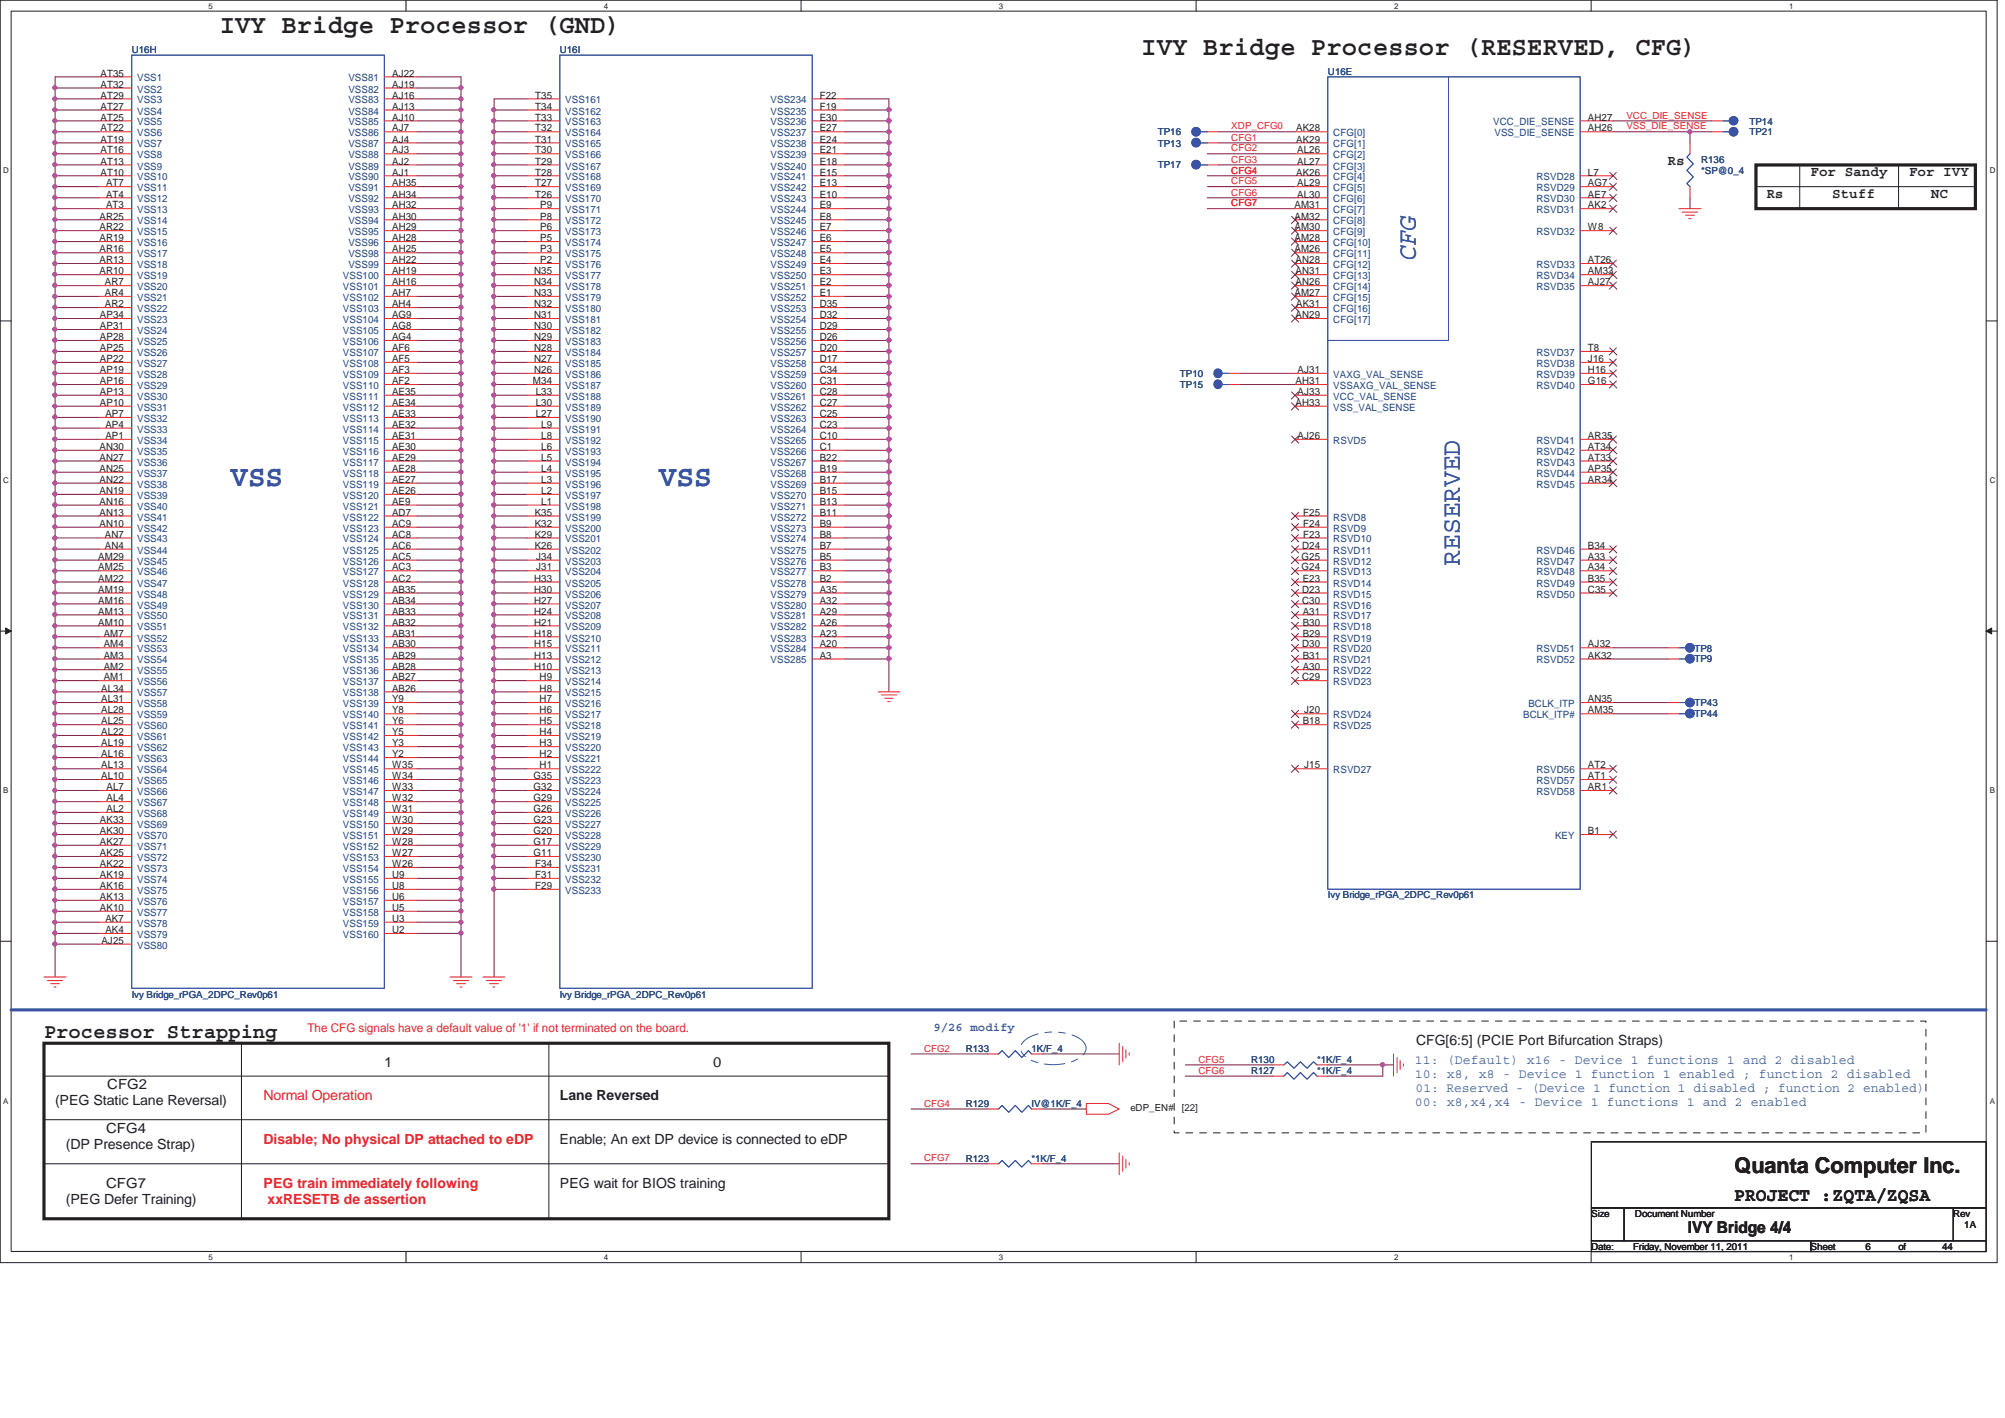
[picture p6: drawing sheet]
<svg xmlns="http://www.w3.org/2000/svg" width="297mm" height="210mm" viewBox="0 0 297 210" stroke-linecap="round" stroke-linejoin="round" font-family="sans-serif">
<defs><g id="words">
<g font-size="4.4" fill="#3a53a4">
<text x="34.2" y="71.9">VSS</text>
<text x="97.6" y="71.9">VSS</text>
</g>
<g font-size="3.9" fill="#231f20">
<text x="32.5" y="4.9">IVY Bridge Processor (GND)</text>
<text x="169.1" y="8.2">IVY Bridge Processor (RESERVED, CFG)</text>
</g>
<g font-size="3.9" fill="#3a53a4">
<text x="209.8" y="38.8" transform="rotate(-90 209.8 38.8)">CFG</text>
<text x="216.3" y="83.8" transform="rotate(-90 216.3 83.8)">RESERVED</text>
</g>
<text font-size="3.2" fill="#231f20" x="257" y="173.7">Quanta Computer Inc.</text>
<text font-size="3" fill="#231f20" x="6.5" y="153.7">Processor Strapping</text>
<text font-size="2.8" fill="#231f20" x="256.9" y="177.9">PROJECT :ZQTA/ZQSA</text>
<text font-size="2.4" fill="#231f20" x="250" y="182.5">IVY Bridge 4/4</text>
<g font-size="2.1" fill="#231f20">
<text x="247" y="24.5">Rs</text>
<text x="261.7" y="29.3">Rs</text>
<text x="268.2" y="26.1">For Sandy</text>
<text x="271.4" y="29.3">Stuff</text>
<text x="282.8" y="26.1">For IVY</text>
<text x="286.1" y="29.3">NC</text>
<text x="209.8" y="154.7">CFG[6:5] (PCIE Port Bifurcation Straps)</text>
<text x="15.9" y="161.3">CFG2</text>
<text x="56.9" y="158">1</text>
<text x="105.7" y="158">0</text>
<text x="8.2" y="163.7">(PEG Static Lane Reversal)</text>
<text x="15.7" y="167.7">CFG4</text>
<text x="83" y="162.8">Lane Reversed</text>
<text x="9.8" y="170.2">(DP Presence Strap)</text>
<text x="82.9" y="169.4">Enable; An ext DP device is connected to eDP</text>
<text x="9.8" y="178.3">(PEG Defer Training)</text>
<text x="15.7" y="175.9">CFG7</text>
<text x="83" y="175.9">PEG wait for BIOS training</text>
</g>
<g font-size="2.1" fill="#ec2426">
<text x="39" y="162.8">Normal Operation</text>
<text x="39" y="169.4">Disable; No physical DP attached to eDP</text>
<text x="39.1" y="175.9">PEG train immediately following</text>
<text x="39.6" y="178.3">xxRESETB de assertion</text>
</g>
<g font-size="1.9" fill="#3a53a4">
<text x="209.6" y="157.6">11: (Default) x16 - Device 1 functions 1 and 2 disabled</text>
<text x="209.6" y="159.7">10: x8, x8 - Device 1 function 1 enabled ; function 2 disabled</text>
<text x="209.7" y="161.8">01: Reserved - (Device 1 function 1 disabled ; function 2 enabled)</text>
<text x="209.6" y="163.8">00: x8,x4,x4 - Device 1 functions 1 and 2 enabled</text>
</g>
<text font-size="1.8" fill="#ec2426" x="45.6" y="152.8">The CFG signals have a default value of '1' if not terminated on the board.</text>
<text font-size="1.8" fill="#3a53a4" x="138.3" y="152.7">9/26 modify</text>
<g font-size="1.5" fill="#231f20">
<text x="14.9" y="11.3">AT35</text>
<text x="58.1" y="11.3">AJ22</text>
<text x="14.9" y="13">AT32</text>
<text x="14.9" y="14.6">AT29</text>
<text x="14.9" y="16.3">AT27</text>
<text x="14.9" y="17.9">AT25</text>
<text x="58.1" y="13">AJ19</text>
<text x="58.1" y="14.6">AJ16</text>
<text x="58.1" y="16.3">AJ13</text>
<text x="58.1" y="17.9">AJ10</text>
<text x="79.3" y="14.6">T35</text>
<text x="79.3" y="16.3">T34</text>
<text x="79.3" y="17.9">T33</text>
<text x="121.4" y="14.6">F22</text>
<text x="121.4" y="16.3">F19</text>
<text x="121.4" y="17.9">E30</text>
<text x="235.2" y="17.9">AH27</text>
<text x="14.9" y="19.5">AT22</text>
<text x="14.9" y="21.1">AT19</text>
<text x="14.9" y="22.7">AT16</text>
<text x="58.1" y="19.5">AJ7</text>
<text x="58.1" y="21.1">AJ4</text>
<text x="58.1" y="22.7">AJ3</text>
<text x="79.3" y="19.5">T32</text>
<text x="79.3" y="21.1">T31</text>
<text x="79.3" y="22.7">T30</text>
<text x="121.4" y="19.5">E27</text>
<text x="121.4" y="21.1">E24</text>
<text x="121.4" y="22.7">E21</text>
<text x="192" y="19.5">AK28</text>
<text x="192" y="21.1">AK29</text>
<text x="192.2" y="22.7">AL26</text>
<text x="235.2" y="19.5">AH26</text>
<text x="14.9" y="24.4">AT13</text>
<text x="14.9" y="26">AT10</text>
<text x="15.7" y="27.6">AT7</text>
<text x="15.7" y="29.2">AT4</text>
<text x="58.1" y="24.4">AJ2</text>
<text x="58.1" y="26">AJ1</text>
<text x="58.1" y="27.6">AH35</text>
<text x="58.1" y="29.2">AH34</text>
<text x="79.3" y="24.4">T29</text>
<text x="79.3" y="26">T28</text>
<text x="79.3" y="27.6">T27</text>
<text x="79.3" y="29.2">T26</text>
<text x="121.4" y="24.4">E18</text>
<text x="121.4" y="26">E15</text>
<text x="121.4" y="27.6">E13</text>
<text x="121.4" y="29.2">E10</text>
<text x="192" y="26">AK26</text>
<text x="192.2" y="24.4">AL27</text>
<text x="192.2" y="27.6">AL29</text>
<text x="192.2" y="29.2">AL30</text>
<text x="235.3" y="29.2">AE7</text>
<text x="235.3" y="27.6">AG7</text>
<text x="235.3" y="26">L7</text>
<text x="14.7" y="32.5">AR25</text>
<text x="14.7" y="34.1">AR22</text>
<text x="14.7" y="35.7">AR19</text>
<text x="15.7" y="30.9">AT3</text>
<text x="58.1" y="30.9">AH32</text>
<text x="58.1" y="32.5">AH30</text>
<text x="58.1" y="34.1">AH29</text>
<text x="58.1" y="35.7">AH28</text>
<text x="80" y="30.9">P9</text>
<text x="80" y="32.5">P8</text>
<text x="80" y="34.1">P6</text>
<text x="80" y="35.7">P5</text>
<text x="121.4" y="30.9">E9</text>
<text x="121.4" y="32.5">E8</text>
<text x="121.4" y="34.1">E7</text>
<text x="121.4" y="35.7">E6</text>
<text x="191.8" y="30.9">AM31</text>
<text x="191.8" y="32.5">AM32</text>
<text x="191.8" y="34.1">AM30</text>
<text x="191.8" y="35.7">AM28</text>
<text x="235.3" y="34.1">W8</text>
<text x="235.3" y="30.9">AK2</text>
<text x="14.7" y="37.4">AR16</text>
<text x="14.7" y="39">AR13</text>
<text x="14.7" y="40.6">AR10</text>
<text x="58.1" y="40.6">AH19</text>
<text x="58.1" y="37.4">AH25</text>
<text x="58.1" y="39">AH22</text>
<text x="79.1" y="40.6">N35</text>
<text x="80" y="37.4">P3</text>
<text x="80" y="39">P2</text>
<text x="121.4" y="37.4">E5</text>
<text x="121.4" y="39">E4</text>
<text x="121.4" y="40.6">E3</text>
<text x="191.8" y="37.4">AM26</text>
<text x="191.9" y="39">AN28</text>
<text x="191.9" y="40.6">AN31</text>
<text x="235.3" y="40.6">AM33</text>
<text x="235.3" y="39">AT26</text>
<text x="14.8" y="47.1">AP34</text>
<text x="15.5" y="42.3">AR7</text>
<text x="15.5" y="43.8">AR4</text>
<text x="15.5" y="45.5">AR2</text>
<text x="58.1" y="42.3">AH16</text>
<text x="58.1" y="43.8">AH7</text>
<text x="58.1" y="45.5">AH4</text>
<text x="58.1" y="47.1">AG9</text>
<text x="79.1" y="42.3">N34</text>
<text x="79.1" y="43.8">N33</text>
<text x="79.1" y="45.5">N32</text>
<text x="79.1" y="47.1">N31</text>
<text x="121.4" y="42.3">E2</text>
<text x="121.4" y="43.8">E1</text>
<text x="121.4" y="45.5">D35</text>
<text x="121.4" y="47.1">D32</text>
<text x="191.8" y="43.8">AM27</text>
<text x="191.9" y="42.3">AN26</text>
<text x="191.9" y="47.1">AN29</text>
<text x="192" y="45.5">AK31</text>
<text x="235.3" y="42.3">AJ27</text>
<text x="14.8" y="48.8">AP31</text>
<text x="14.8" y="50.4">AP28</text>
<text x="14.8" y="52">AP25</text>
<text x="14.8" y="53.6">AP22</text>
<text x="58.1" y="48.8">AG8</text>
<text x="58.1" y="50.4">AG4</text>
<text x="58.1" y="52">AF6</text>
<text x="58.1" y="53.6">AF5</text>
<text x="79.1" y="48.8">N30</text>
<text x="79.1" y="50.4">N29</text>
<text x="79.1" y="52">N28</text>
<text x="79.1" y="53.6">N27</text>
<text x="121.4" y="48.8">D29</text>
<text x="121.4" y="50.4">D26</text>
<text x="121.4" y="52">D20</text>
<text x="121.4" y="53.6">D17</text>
<text x="235.3" y="53.6">J16</text>
<text x="235.3" y="52">T8</text>
<text x="14.8" y="55.2">AP19</text>
<text x="14.8" y="56.9">AP16</text>
<text x="14.8" y="58.5">AP13</text>
<text x="58.1" y="55.2">AF3</text>
<text x="58.1" y="56.9">AF2</text>
<text x="58.1" y="58.5">AE35</text>
<text x="79" y="56.9">M34</text>
<text x="79.1" y="55.2">N26</text>
<text x="79.4" y="58.5">L33</text>
<text x="121.4" y="55.2">C34</text>
<text x="121.4" y="56.9">C31</text>
<text x="121.4" y="58.5">C28</text>
<text x="191.9" y="56.9">AH31</text>
<text x="192.2" y="55.2">AJ31</text>
<text x="192.2" y="58.5">AJ33</text>
<text x="235.3" y="55.2">H16</text>
<text x="235.3" y="56.9">G16</text>
<text x="14.8" y="60.1">AP10</text>
<text x="15.6" y="61.8">AP7</text>
<text x="15.6" y="63.4">AP4</text>
<text x="15.6" y="65">AP1</text>
<text x="58.1" y="60.1">AE34</text>
<text x="58.1" y="61.8">AE33</text>
<text x="58.1" y="63.4">AE32</text>
<text x="58.1" y="65">AE31</text>
<text x="79.4" y="60.1">L30</text>
<text x="79.4" y="61.8">L27</text>
<text x="80.2" y="63.4">L9</text>
<text x="80.2" y="65">L8</text>
<text x="121.4" y="60.1">C27</text>
<text x="121.4" y="61.8">C25</text>
<text x="121.4" y="63.4">C23</text>
<text x="121.4" y="65">C10</text>
<text x="191.9" y="60.1">AH33</text>
<text x="192.2" y="65">AJ26</text>
<text x="235.3" y="65">AR35</text>
<text x="14.7" y="66.6">AN30</text>
<text x="14.7" y="68.3">AN27</text>
<text x="14.7" y="69.9">AN25</text>
<text x="14.7" y="71.5">AN22</text>
<text x="58.1" y="66.6">AE30</text>
<text x="58.1" y="68.3">AE29</text>
<text x="58.1" y="69.9">AE28</text>
<text x="58.1" y="71.5">AE27</text>
<text x="80.2" y="66.6">L6</text>
<text x="80.2" y="68.3">L5</text>
<text x="80.2" y="69.9">L4</text>
<text x="80.2" y="71.5">L3</text>
<text x="121.4" y="66.6">C1</text>
<text x="121.4" y="68.3">B22</text>
<text x="121.4" y="69.9">B19</text>
<text x="121.4" y="71.5">B17</text>
<text x="235.3" y="66.6">AT34</text>
<text x="235.3" y="68.3">AT33</text>
<text x="235.3" y="71.5">AR34</text>
<text x="235.3" y="69.9">AP35</text>
<text x="14.7" y="73.2">AN19</text>
<text x="14.7" y="74.7">AN16</text>
<text x="14.7" y="76.4">AN13</text>
<text x="58.1" y="73.2">AE26</text>
<text x="58.1" y="74.7">AE9</text>
<text x="58.1" y="76.4">AD7</text>
<text x="79.2" y="76.4">K35</text>
<text x="80.2" y="73.2">L2</text>
<text x="80.2" y="74.7">L1</text>
<text x="121.4" y="73.2">B15</text>
<text x="121.4" y="74.7">B13</text>
<text x="121.4" y="76.4">B11</text>
<text x="193.1" y="76.4">F25</text>
<text x="14.6" y="82.9">AM29</text>
<text x="14.7" y="78">AN10</text>
<text x="15.5" y="79.6">AN7</text>
<text x="15.5" y="81.3">AN4</text>
<text x="58.1" y="78">AC9</text>
<text x="58.1" y="79.6">AC8</text>
<text x="58.1" y="81.3">AC6</text>
<text x="58.1" y="82.9">AC5</text>
<text x="79.2" y="78">K32</text>
<text x="79.2" y="79.6">K29</text>
<text x="79.2" y="81.3">K26</text>
<text x="79.4" y="82.9">J34</text>
<text x="121.4" y="78">B9</text>
<text x="121.4" y="79.6">B8</text>
<text x="121.4" y="81.3">B7</text>
<text x="121.4" y="82.9">B5</text>
<text x="192.8" y="82.9">G25</text>
<text x="192.9" y="81.3">D24</text>
<text x="193.1" y="78">F24</text>
<text x="193.1" y="79.6">F23</text>
<text x="235.3" y="81.3">B34</text>
<text x="235.3" y="82.9">A33</text>
<text x="14.6" y="84.5">AM25</text>
<text x="14.6" y="86.1">AM22</text>
<text x="14.6" y="87.8">AM19</text>
<text x="14.6" y="89.4">AM16</text>
<text x="58.1" y="84.5">AC3</text>
<text x="58.1" y="86.1">AC2</text>
<text x="58.1" y="87.8">AB35</text>
<text x="58.1" y="89.4">AB34</text>
<text x="79.1" y="86.1">H33</text>
<text x="79.1" y="87.8">H30</text>
<text x="79.1" y="89.4">H27</text>
<text x="79.4" y="84.5">J31</text>
<text x="121.4" y="84.5">B3</text>
<text x="121.4" y="86.1">B2</text>
<text x="121.4" y="87.8">A35</text>
<text x="121.4" y="89.4">A32</text>
<text x="192.8" y="84.5">G24</text>
<text x="192.9" y="89.4">C30</text>
<text x="192.9" y="87.8">D23</text>
<text x="193" y="86.1">E23</text>
<text x="235.3" y="84.5">A34</text>
<text x="235.3" y="86.1">B35</text>
<text x="235.3" y="87.8">C35</text>
<text x="14.6" y="91">AM13</text>
<text x="14.6" y="92.6">AM10</text>
<text x="15.4" y="94.3">AM7</text>
<text x="15.4" y="95.9">AM4</text>
<text x="58.1" y="91">AB33</text>
<text x="58.1" y="92.6">AB32</text>
<text x="58.1" y="94.3">AB31</text>
<text x="58.1" y="95.9">AB30</text>
<text x="79.1" y="91">H24</text>
<text x="79.1" y="92.6">H21</text>
<text x="79.1" y="94.3">H18</text>
<text x="79.1" y="95.9">H15</text>
<text x="121.4" y="91">A29</text>
<text x="121.4" y="92.6">A26</text>
<text x="121.4" y="94.3">A23</text>
<text x="121.4" y="95.9">A20</text>
<text x="192.9" y="95.9">D30</text>
<text x="193" y="91">A31</text>
<text x="193" y="92.6">B30</text>
<text x="193" y="94.3">B29</text>
<text x="235.3" y="95.9">AJ32</text>
<text x="15.4" y="97.5">AM3</text>
<text x="15.4" y="99.2">AM2</text>
<text x="15.4" y="100.7">AM1</text>
<text x="58.1" y="97.5">AB29</text>
<text x="58.1" y="99.2">AB28</text>
<text x="58.1" y="100.7">AB27</text>
<text x="79.1" y="97.5">H13</text>
<text x="79.1" y="99.2">H10</text>
<text x="79.9" y="100.7">H9</text>
<text x="121.4" y="97.5">A3</text>
<text x="192.9" y="100.7">C29</text>
<text x="193" y="99.2">A30</text>
<text x="193" y="97.5">B31</text>
<text x="235.3" y="97.5">AK32</text>
<text x="15" y="102.4">AL34</text>
<text x="15" y="104">AL31</text>
<text x="15" y="105.6">AL28</text>
<text x="15" y="107.3">AL25</text>
<text x="58.1" y="102.4">AB26</text>
<text x="58.1" y="104">Y9</text>
<text x="58.1" y="105.6">Y8</text>
<text x="58.1" y="107.3">Y6</text>
<text x="79.9" y="102.4">H8</text>
<text x="79.9" y="104">H7</text>
<text x="79.9" y="105.6">H6</text>
<text x="79.9" y="107.3">H5</text>
<text x="193" y="107.3">B18</text>
<text x="193.2" y="105.6">J20</text>
<text x="235.2" y="104">AN35</text>
<text x="235.3" y="105.6">AM35</text>
<text x="15" y="108.9">AL22</text>
<text x="15" y="110.5">AL19</text>
<text x="15" y="112.1">AL16</text>
<text x="15" y="113.8">AL13</text>
<text x="58.1" y="108.9">Y5</text>
<text x="58.1" y="110.5">Y3</text>
<text x="58.1" y="112.1">Y2</text>
<text x="58.1" y="113.8">W35</text>
<text x="79.9" y="108.9">H4</text>
<text x="79.9" y="110.5">H3</text>
<text x="79.9" y="112.1">H2</text>
<text x="79.9" y="113.8">H1</text>
<text x="193.2" y="113.8">J15</text>
<text x="235.3" y="113.8">AT2</text>
<text x="15" y="115.4">AL10</text>
<text x="15.8" y="117">AL7</text>
<text x="15.8" y="118.7">AL4</text>
<text x="58.1" y="115.4">W34</text>
<text x="58.1" y="117">W33</text>
<text x="58.1" y="118.7">W32</text>
<text x="79" y="115.4">G35</text>
<text x="79" y="117">G32</text>
<text x="79" y="118.7">G29</text>
<text x="235.3" y="115.4">AT1</text>
<text x="235.3" y="117">AR1</text>
<text x="14.8" y="121.9">AK33</text>
<text x="14.8" y="123.5">AK30</text>
<text x="14.8" y="125.1">AK27</text>
<text x="15.8" y="120.3">AL2</text>
<text x="58.1" y="120.3">W31</text>
<text x="58.1" y="121.9">W30</text>
<text x="58.1" y="123.5">W29</text>
<text x="58.1" y="125.1">W28</text>
<text x="79" y="120.3">G26</text>
<text x="79" y="121.9">G23</text>
<text x="79" y="123.5">G20</text>
<text x="79" y="125.1">G17</text>
<text x="235.2" y="123.5">B1</text>
<text x="14.8" y="126.8">AK25</text>
<text x="14.8" y="128.4">AK22</text>
<text x="14.8" y="130.1">AK19</text>
<text x="14.8" y="131.6">AK16</text>
<text x="58.1" y="126.8">W27</text>
<text x="58.1" y="128.4">W26</text>
<text x="58.1" y="130.1">U9</text>
<text x="58.1" y="131.6">U8</text>
<text x="79" y="126.8">G11</text>
<text x="79.3" y="128.4">F34</text>
<text x="79.3" y="130.1">F31</text>
<text x="79.3" y="131.6">F29</text>
<text x="14.8" y="133.3">AK13</text>
<text x="14.8" y="134.9">AK10</text>
<text x="15.6" y="136.5">AK7</text>
<text x="58.1" y="133.3">U6</text>
<text x="58.1" y="134.9">U5</text>
<text x="58.1" y="136.5">U3</text>
<text x="15" y="139.8">AJ25</text>
<text x="15.6" y="138.2">AK4</text>
<text x="58.1" y="138.2">U2</text>
</g>
<g font-size="1.5" fill="#1d437e">
<text x="20.3" y="12.1">VSS1</text>
<text x="20.3" y="13.7">VSS2</text>
<text x="20.3" y="15.3">VSS3</text>
<text x="20.3" y="17">VSS4</text>
<text x="51.6" y="12.1">VSS81</text>
<text x="51.6" y="13.7">VSS82</text>
<text x="51.6" y="15.3">VSS83</text>
<text x="51.6" y="17">VSS84</text>
<text x="83.7" y="15.3">VSS161</text>
<text x="83.7" y="17">VSS162</text>
<text x="114.2" y="15.3">VSS234</text>
<text x="114.2" y="17">VSS235</text>
<text x="20.3" y="18.6">VSS5</text>
<text x="20.3" y="20.2">VSS6</text>
<text x="20.3" y="21.8">VSS7</text>
<text x="20.3" y="23.4">VSS8</text>
<text x="51.6" y="18.6">VSS85</text>
<text x="51.6" y="20.2">VSS86</text>
<text x="51.6" y="21.8">VSS87</text>
<text x="51.6" y="23.4">VSS88</text>
<text x="83.7" y="18.6">VSS163</text>
<text x="83.7" y="20.2">VSS164</text>
<text x="83.7" y="21.8">VSS165</text>
<text x="83.7" y="23.4">VSS166</text>
<text x="114.2" y="18.6">VSS236</text>
<text x="114.2" y="20.2">VSS237</text>
<text x="114.2" y="21.8">VSS238</text>
<text x="114.2" y="23.4">VSS239</text>
<text x="197.5" y="20.2">CFG[0]</text>
<text x="197.5" y="21.8">CFG[1]</text>
<text x="197.5" y="23.4">CFG[2]</text>
<text x="221.2" y="18.6">VCC_DIE_SENSE</text>
<text x="221.4" y="20.2">VSS_DIE_SENSE</text>
<text x="20.3" y="25.1">VSS9</text>
<text x="20.3" y="26.7">VSS10</text>
<text x="20.3" y="28.3">VSS11</text>
<text x="20.3" y="30">VSS12</text>
<text x="51.6" y="25.1">VSS89</text>
<text x="51.6" y="26.7">VSS90</text>
<text x="51.6" y="28.3">VSS91</text>
<text x="51.6" y="30">VSS92</text>
<text x="83.7" y="25.1">VSS167</text>
<text x="83.7" y="26.7">VSS168</text>
<text x="83.7" y="28.3">VSS169</text>
<text x="83.7" y="30">VSS170</text>
<text x="114.2" y="25.1">VSS240</text>
<text x="114.2" y="26.7">VSS241</text>
<text x="114.2" y="28.3">VSS242</text>
<text x="114.2" y="30">VSS243</text>
<text x="197.5" y="25.1">CFG[3]</text>
<text x="197.5" y="26.7">CFG[4]</text>
<text x="197.5" y="28.3">CFG[5]</text>
<text x="197.5" y="30">CFG[6]</text>
<text x="227.6" y="30">RSVD30</text>
<text x="227.6" y="28.3">RSVD29</text>
<text x="227.6" y="26.7">RSVD28</text>
<text x="20.3" y="31.6">VSS13</text>
<text x="20.3" y="33.2">VSS14</text>
<text x="20.3" y="34.8">VSS15</text>
<text x="51.6" y="31.6">VSS93</text>
<text x="51.6" y="33.2">VSS94</text>
<text x="51.6" y="34.8">VSS95</text>
<text x="83.7" y="31.6">VSS171</text>
<text x="83.7" y="33.2">VSS172</text>
<text x="83.7" y="34.8">VSS173</text>
<text x="114.2" y="31.6">VSS244</text>
<text x="114.2" y="33.2">VSS245</text>
<text x="114.2" y="34.8">VSS246</text>
<text x="197.5" y="31.6">CFG[7]</text>
<text x="197.5" y="33.2">CFG[8]</text>
<text x="197.5" y="34.8">CFG[9]</text>
<text x="227.6" y="34.8">RSVD32</text>
<text x="227.6" y="31.6">RSVD31</text>
<text x="20.3" y="36.4">VSS16</text>
<text x="20.3" y="38.1">VSS17</text>
<text x="20.3" y="39.7">VSS18</text>
<text x="20.3" y="41.3">VSS19</text>
<text x="50.8" y="41.3">VSS100</text>
<text x="51.6" y="36.4">VSS96</text>
<text x="51.6" y="38.1">VSS98</text>
<text x="51.6" y="39.7">VSS99</text>
<text x="83.7" y="36.4">VSS174</text>
<text x="83.7" y="38.1">VSS175</text>
<text x="83.7" y="39.7">VSS176</text>
<text x="83.7" y="41.3">VSS177</text>
<text x="114.2" y="36.4">VSS247</text>
<text x="114.2" y="38.1">VSS248</text>
<text x="114.2" y="39.7">VSS249</text>
<text x="114.2" y="41.3">VSS250</text>
<text x="197.5" y="36.4">CFG[10]</text>
<text x="197.5" y="38.1">CFG[11]</text>
<text x="197.5" y="39.7">CFG[12]</text>
<text x="197.5" y="41.3">CFG[13]</text>
<text x="227.6" y="41.3">RSVD34</text>
<text x="227.6" y="39.7">RSVD33</text>
<text x="20.3" y="43">VSS20</text>
<text x="20.3" y="44.6">VSS21</text>
<text x="20.3" y="46.2">VSS22</text>
<text x="20.3" y="47.8">VSS23</text>
<text x="50.8" y="43">VSS101</text>
<text x="50.8" y="44.6">VSS102</text>
<text x="50.8" y="46.2">VSS103</text>
<text x="50.8" y="47.8">VSS104</text>
<text x="83.7" y="43">VSS178</text>
<text x="83.7" y="44.6">VSS179</text>
<text x="83.7" y="46.2">VSS180</text>
<text x="83.7" y="47.8">VSS181</text>
<text x="114.2" y="43">VSS251</text>
<text x="114.2" y="44.6">VSS252</text>
<text x="114.2" y="46.2">VSS253</text>
<text x="114.2" y="47.8">VSS254</text>
<text x="197.5" y="43">CFG[14]</text>
<text x="197.5" y="44.6">CFG[15]</text>
<text x="197.5" y="46.2">CFG[16]</text>
<text x="197.5" y="47.8">CFG[17]</text>
<text x="227.6" y="43">RSVD35</text>
<text x="20.3" y="49.5">VSS24</text>
<text x="20.3" y="51.1">VSS25</text>
<text x="20.3" y="52.7">VSS26</text>
<text x="50.8" y="49.5">VSS105</text>
<text x="50.8" y="51.1">VSS106</text>
<text x="50.8" y="52.7">VSS107</text>
<text x="83.7" y="49.5">VSS182</text>
<text x="83.7" y="51.1">VSS183</text>
<text x="83.7" y="52.7">VSS184</text>
<text x="114.2" y="49.5">VSS255</text>
<text x="114.2" y="51.1">VSS256</text>
<text x="114.2" y="52.7">VSS257</text>
<text x="227.6" y="52.7">RSVD37</text>
<text x="20.3" y="54.4">VSS27</text>
<text x="20.3" y="56">VSS28</text>
<text x="20.3" y="57.6">VSS29</text>
<text x="20.3" y="59.2">VSS30</text>
<text x="50.8" y="54.4">VSS108</text>
<text x="50.8" y="56">VSS109</text>
<text x="50.8" y="57.6">VSS110</text>
<text x="50.8" y="59.2">VSS111</text>
<text x="83.7" y="54.4">VSS185</text>
<text x="83.7" y="56">VSS186</text>
<text x="83.7" y="57.6">VSS187</text>
<text x="83.7" y="59.2">VSS188</text>
<text x="114.2" y="54.4">VSS258</text>
<text x="114.2" y="56">VSS259</text>
<text x="114.2" y="57.6">VSS260</text>
<text x="114.2" y="59.2">VSS261</text>
<text x="197.5" y="56">VAXG_VAL_SENSE</text>
<text x="197.5" y="57.6">VSSAXG_VAL_SENSE</text>
<text x="197.5" y="59.2">VCC_VAL_SENSE</text>
<text x="227.6" y="54.4">RSVD38</text>
<text x="227.6" y="56">RSVD39</text>
<text x="227.6" y="57.6">RSVD40</text>
<text x="20.3" y="60.8">VSS31</text>
<text x="20.3" y="62.5">VSS32</text>
<text x="20.3" y="64.1">VSS33</text>
<text x="20.3" y="65.7">VSS34</text>
<text x="50.8" y="60.8">VSS112</text>
<text x="50.8" y="62.5">VSS113</text>
<text x="50.8" y="64.1">VSS114</text>
<text x="50.8" y="65.7">VSS115</text>
<text x="83.7" y="60.8">VSS189</text>
<text x="83.7" y="62.5">VSS190</text>
<text x="83.7" y="64.1">VSS191</text>
<text x="83.7" y="65.7">VSS192</text>
<text x="114.2" y="60.8">VSS262</text>
<text x="114.2" y="62.5">VSS263</text>
<text x="114.2" y="64.1">VSS264</text>
<text x="114.2" y="65.7">VSS265</text>
<text x="197.5" y="65.7">RSVD5</text>
<text x="197.5" y="60.8">VSS_VAL_SENSE</text>
<text x="227.6" y="65.7">RSVD41</text>
<text x="20.3" y="67.3">VSS35</text>
<text x="20.3" y="69">VSS36</text>
<text x="20.3" y="70.6">VSS37</text>
<text x="50.8" y="67.3">VSS116</text>
<text x="50.8" y="69">VSS117</text>
<text x="50.8" y="70.6">VSS118</text>
<text x="83.7" y="67.3">VSS193</text>
<text x="83.7" y="69">VSS194</text>
<text x="83.7" y="70.6">VSS195</text>
<text x="114.2" y="67.3">VSS266</text>
<text x="114.2" y="69">VSS267</text>
<text x="114.2" y="70.6">VSS268</text>
<text x="227.6" y="67.3">RSVD42</text>
<text x="227.6" y="69">RSVD43</text>
<text x="227.6" y="70.6">RSVD44</text>
<text x="20.3" y="72.2">VSS38</text>
<text x="20.3" y="73.9">VSS39</text>
<text x="20.3" y="75.5">VSS40</text>
<text x="20.3" y="77.1">VSS41</text>
<text x="50.8" y="72.2">VSS119</text>
<text x="50.8" y="73.9">VSS120</text>
<text x="50.8" y="75.5">VSS121</text>
<text x="50.8" y="77.1">VSS122</text>
<text x="83.7" y="72.2">VSS196</text>
<text x="83.7" y="73.9">VSS197</text>
<text x="83.7" y="75.5">VSS198</text>
<text x="83.7" y="77.1">VSS199</text>
<text x="114.2" y="72.2">VSS269</text>
<text x="114.2" y="73.9">VSS270</text>
<text x="114.2" y="75.5">VSS271</text>
<text x="114.2" y="77.1">VSS272</text>
<text x="197.5" y="77.1">RSVD8</text>
<text x="227.6" y="72.2">RSVD45</text>
<text x="20.3" y="78.7">VSS42</text>
<text x="20.3" y="80.3">VSS43</text>
<text x="20.3" y="82">VSS44</text>
<text x="20.3" y="83.6">VSS45</text>
<text x="50.8" y="78.7">VSS123</text>
<text x="50.8" y="80.3">VSS124</text>
<text x="50.8" y="82">VSS125</text>
<text x="50.8" y="83.6">VSS126</text>
<text x="83.7" y="78.7">VSS200</text>
<text x="83.7" y="80.3">VSS201</text>
<text x="83.7" y="82">VSS202</text>
<text x="83.7" y="83.6">VSS203</text>
<text x="114.2" y="78.7">VSS273</text>
<text x="114.2" y="80.3">VSS274</text>
<text x="114.2" y="82">VSS275</text>
<text x="114.2" y="83.6">VSS276</text>
<text x="197.5" y="78.7">RSVD9</text>
<text x="197.5" y="82">RSVD11</text>
<text x="197.5" y="83.6">RSVD12</text>
<text x="197.5" y="80.3">RSVD10</text>
<text x="227.6" y="82">RSVD46</text>
<text x="227.6" y="83.6">RSVD47</text>
<text x="20.3" y="85.2">VSS46</text>
<text x="20.3" y="86.9">VSS47</text>
<text x="20.3" y="88.5">VSS48</text>
<text x="50.8" y="85.2">VSS127</text>
<text x="50.8" y="86.9">VSS128</text>
<text x="50.8" y="88.5">VSS129</text>
<text x="83.7" y="85.2">VSS204</text>
<text x="83.7" y="86.9">VSS205</text>
<text x="83.7" y="88.5">VSS206</text>
<text x="114.2" y="85.2">VSS277</text>
<text x="114.2" y="86.9">VSS278</text>
<text x="114.2" y="88.5">VSS279</text>
<text x="197.5" y="88.5">RSVD15</text>
<text x="197.5" y="85.2">RSVD13</text>
<text x="197.5" y="86.9">RSVD14</text>
<text x="227.6" y="85.2">RSVD48</text>
<text x="227.6" y="86.9">RSVD49</text>
<text x="227.6" y="88.5">RSVD50</text>
<text x="20.3" y="90.1">VSS49</text>
<text x="20.3" y="91.7">VSS50</text>
<text x="20.3" y="93.3">VSS51</text>
<text x="20.3" y="95">VSS52</text>
<text x="50.8" y="90.1">VSS130</text>
<text x="50.8" y="91.7">VSS131</text>
<text x="50.8" y="93.3">VSS132</text>
<text x="50.8" y="95">VSS133</text>
<text x="83.7" y="90.1">VSS207</text>
<text x="83.7" y="91.7">VSS208</text>
<text x="83.7" y="93.3">VSS209</text>
<text x="83.7" y="95">VSS210</text>
<text x="114.2" y="90.1">VSS280</text>
<text x="114.2" y="91.7">VSS281</text>
<text x="114.2" y="93.3">VSS282</text>
<text x="114.2" y="95">VSS283</text>
<text x="197.5" y="90.1">RSVD16</text>
<text x="197.5" y="91.7">RSVD17</text>
<text x="197.5" y="93.3">RSVD18</text>
<text x="197.5" y="95">RSVD19</text>
<text x="20.3" y="96.6">VSS53</text>
<text x="20.3" y="98.3">VSS54</text>
<text x="20.3" y="99.9">VSS55</text>
<text x="20.3" y="101.5">VSS56</text>
<text x="50.8" y="96.6">VSS134</text>
<text x="50.8" y="98.3">VSS135</text>
<text x="50.8" y="99.9">VSS136</text>
<text x="50.8" y="101.5">VSS137</text>
<text x="83.7" y="96.6">VSS211</text>
<text x="83.7" y="98.3">VSS212</text>
<text x="83.7" y="99.9">VSS213</text>
<text x="83.7" y="101.5">VSS214</text>
<text x="114.2" y="96.6">VSS284</text>
<text x="114.2" y="98.3">VSS285</text>
<text x="197.5" y="96.6">RSVD20</text>
<text x="197.5" y="99.9">RSVD22</text>
<text x="197.5" y="98.3">RSVD21</text>
<text x="197.5" y="101.5">RSVD23</text>
<text x="227.6" y="96.6">RSVD51</text>
<text x="227.6" y="98.3">RSVD52</text>
<text x="20.3" y="103.1">VSS57</text>
<text x="20.3" y="104.7">VSS58</text>
<text x="20.3" y="106.4">VSS59</text>
<text x="20.3" y="108">VSS60</text>
<text x="50.8" y="103.1">VSS138</text>
<text x="50.8" y="104.7">VSS139</text>
<text x="50.8" y="106.4">VSS140</text>
<text x="50.8" y="108">VSS141</text>
<text x="83.7" y="103.1">VSS215</text>
<text x="83.7" y="104.7">VSS216</text>
<text x="83.7" y="106.4">VSS217</text>
<text x="83.7" y="108">VSS218</text>
<text x="197.5" y="106.4">RSVD24</text>
<text x="197.5" y="108">RSVD25</text>
<text x="225.6" y="106.4">BCLK_ITP#</text>
<text x="226.4" y="104.7">BCLK_ITP</text>
<text x="20.3" y="109.6">VSS61</text>
<text x="20.3" y="111.2">VSS62</text>
<text x="20.3" y="112.9">VSS63</text>
<text x="50.8" y="109.6">VSS142</text>
<text x="50.8" y="111.2">VSS143</text>
<text x="50.8" y="112.9">VSS144</text>
<text x="83.7" y="109.6">VSS219</text>
<text x="83.7" y="111.2">VSS220</text>
<text x="83.7" y="112.9">VSS221</text>
<text x="20.3" y="114.5">VSS64</text>
<text x="20.3" y="116.1">VSS65</text>
<text x="20.3" y="117.7">VSS66</text>
<text x="20.3" y="119.4">VSS67</text>
<text x="50.8" y="114.5">VSS145</text>
<text x="50.8" y="116.1">VSS146</text>
<text x="50.8" y="117.7">VSS147</text>
<text x="50.8" y="119.4">VSS148</text>
<text x="83.7" y="114.5">VSS222</text>
<text x="83.7" y="116.1">VSS223</text>
<text x="83.7" y="117.7">VSS224</text>
<text x="83.7" y="119.4">VSS225</text>
<text x="197.5" y="114.5">RSVD27</text>
<text x="227.6" y="114.5">RSVD56</text>
<text x="227.6" y="116.1">RSVD57</text>
<text x="227.6" y="117.7">RSVD58</text>
<text x="20.3" y="121">VSS68</text>
<text x="20.3" y="122.6">VSS69</text>
<text x="20.3" y="124.3">VSS70</text>
<text x="20.3" y="125.8">VSS71</text>
<text x="50.8" y="121">VSS149</text>
<text x="50.8" y="122.6">VSS150</text>
<text x="50.8" y="124.3">VSS151</text>
<text x="50.8" y="125.8">VSS152</text>
<text x="83.7" y="121">VSS226</text>
<text x="83.7" y="122.6">VSS227</text>
<text x="83.7" y="124.3">VSS228</text>
<text x="83.7" y="125.8">VSS229</text>
<text x="230.4" y="124.3">KEY</text>
<text x="20.3" y="127.5">VSS72</text>
<text x="20.3" y="129.1">VSS73</text>
<text x="20.3" y="130.8">VSS74</text>
<text x="50.8" y="127.5">VSS153</text>
<text x="50.8" y="129.1">VSS154</text>
<text x="50.8" y="130.8">VSS155</text>
<text x="83.7" y="127.5">VSS230</text>
<text x="83.7" y="129.1">VSS231</text>
<text x="83.7" y="130.8">VSS232</text>
<text x="20.3" y="132.4">VSS75</text>
<text x="20.3" y="134">VSS76</text>
<text x="20.3" y="135.6">VSS77</text>
<text x="20.3" y="137.2">VSS78</text>
<text x="50.8" y="132.4">VSS156</text>
<text x="50.8" y="134">VSS157</text>
<text x="50.8" y="135.6">VSS158</text>
<text x="50.8" y="137.2">VSS159</text>
<text x="83.7" y="132.4">VSS233</text>
<text x="20.3" y="138.9">VSS79</text>
<text x="20.3" y="140.5">VSS80</text>
<text x="50.8" y="138.9">VSS160</text>
</g>
<g font-size="1.4" fill="#2d2d72">
<text x="19.5" y="7.9">U16H</text>
<text x="82.9" y="7.9">U16I</text>
<text x="196.7" y="11.1">U16E</text>
<text x="171.5" y="20.1">TP16</text>
<text x="171.5" y="21.7">TP13</text>
<text x="259.2" y="18.5">TP14</text>
<text x="259.2" y="20.1">TP21</text>
<text x="171.5" y="24.9">TP17</text>
<text x="252" y="24.1">R136</text>
<text x="252" y="25.8">*SP@0_4</text>
<text x="174.8" y="55.8">TP10</text>
<text x="174.8" y="57.4">TP15</text>
<text x="251" y="98.1">TP9</text>
<text x="251" y="96.5">TP8</text>
<text x="251" y="104.6">TP43</text>
<text x="251" y="106.2">TP44</text>
<text x="196.7" y="133.1">Ivy Bridge_rPGA_2DPC_Rev0p61</text>
<text x="19.5" y="147.7">Ivy Bridge_rPGA_2DPC_Rev0p61</text>
<text x="82.9" y="147.7">Ivy Bridge_rPGA_2DPC_Rev0p61</text>
<text x="143.1" y="155.8">R133</text>
<text x="152.8" y="155.8">1K/F_4</text>
<text x="185.3" y="159">R127</text>
<text x="185.3" y="157.4">R130</text>
<text x="195.1" y="159">*1K/F_4</text>
<text x="195.1" y="157.4">*1K/F_4</text>
<text x="143.1" y="163.9">R129</text>
<text x="152.8" y="163.9">IV@1K/F_4</text>
<text x="143.1" y="172.1">R123</text>
<text x="152.8" y="172.1">*1K/F_4</text>
</g>
<g font-size="1.4" fill="#ec2426">
<text x="240.9" y="17.6">VCC_DIE_SENSE</text>
<text x="182.4" y="19.2">XDP_CFG0</text>
<text x="182.4" y="22.4">CFG2</text>
<text x="182.4" y="20.8">CFG1</text>
<text x="240.9" y="19.2">VSS_DIE_SENSE</text>
<text x="182.4" y="25.7">CFG4</text>
<text x="182.4" y="27.3">CFG5</text>
<text x="182.4" y="29">CFG6</text>
<text x="182.4" y="24.1">CFG3</text>
<text x="182.4" y="30.6">CFG7</text>
<text x="136.9" y="155.8">CFG2</text>
<text x="177.6" y="157.3">CFG5</text>
<text x="177.6" y="159">CFG6</text>
<text x="136.9" y="163.9">CFG4</text>
<text x="136.9" y="172">CFG7</text>
</g>
<g font-size="1.4" fill="#231f20">
<text x="167.5" y="164.6">eDP_EN#</text>
<text x="175.1" y="164.6">[22]</text>
<text x="235.7" y="180.2">Size</text>
<text x="235.7" y="185.1">Date:</text>
<text x="241.9" y="185.1">Friday, November 11, 2011</text>
<text x="242.2" y="180.2">Document Number</text>
<text x="268.2" y="185.1">Sheet</text>
<text x="276.4" y="185.1">6</text>
<text x="281.2" y="185.1">of</text>
<text x="287.7" y="185.1">44</text>
<text x="289.3" y="180.2">Rev</text>
<text x="291" y="181.8">1A</text>
</g>
<g font-size="1.2" fill="#231f20">
<text x="30.9" y="1.3">5</text>
<text x="89.4" y="1.3">4</text>
<text x="148" y="1.3">3</text>
<text x="206.5" y="1.3">2</text>
<text x="265.1" y="1.3">1</text>
<text x=".5" y="25.7">D</text>
<text x="294.8" y="25.7">D</text>
<text x=".5" y="71.5">C</text>
<text x="294.8" y="71.5">C</text>
<text x=".5" y="117.5">B</text>
<text x="294.8" y="117.5">B</text>
<text x=".5" y="163.4">A</text>
<text x="294.8" y="163.4">A</text>
<text x="30.9" y="186.6">5</text>
<text x="89.4" y="186.6">4</text>
<text x="148" y="186.6">3</text>
<text x="206.5" y="186.6">2</text>
<text x="265.1" y="186.6">1</text>
</g>
</g></defs>
<path d="M0 0h295.9v187h-295.9zM1.6 1.6h292.7v183.7h-292.7z" fill="none" stroke="#231f20" stroke-width=".15"/>
<g fill="#fff">
<path d="M30.9 .2h.6v1.3h-.6z"/>
<path d="M30.9 185.5h.6v1.3h-.6z"/>
</g>
<path d="M60.1 0v1.6M60.1 185.3v1.6" fill="none" stroke="#231f20" stroke-width=".15"/>
<g fill="#fff">
<path d="M89.4 .2h.6v1.3h-.6z"/>
<path d="M89.4 185.5h.6v1.3h-.6z"/>
</g>
<path d="M118.7 0v1.6M118.7 185.3v1.6" fill="none" stroke="#231f20" stroke-width=".15"/>
<g fill="#fff">
<path d="M147.9 .2h.6v1.3h-.6z"/>
<path d="M147.9 185.5h.6v1.3h-.6z"/>
</g>
<path d="M177.2 0v1.6M177.2 185.3v1.6" fill="none" stroke="#231f20" stroke-width=".15"/>
<g fill="#fff">
<path d="M206.4 .2h.6v1.3h-.6z"/>
<path d="M206.4 185.5h.6v1.3h-.6z"/>
</g>
<path d="M235.7 0v1.6M235.7 185.3v1.6" fill="none" stroke="#231f20" stroke-width=".15"/>
<g fill="#fff">
<path d="M265 .2h.6v1.3h-.6z"/>
<path d="M265 185.5h.6v1.3h-.6z"/>
<path d="M.5 24.6h.8v1.3h-.8z"/>
<path d="M294.7 24.6h.8v1.3h-.8z"/>
<path d="M.5 70.5h.8v1.3h-.8z"/>
<path d="M294.7 70.5h.8v1.3h-.8z"/>
</g>
<path d="M0 47.5h1.6M294.3 47.5h1.6" fill="none" stroke="#231f20" stroke-width=".15"/>
<g fill="#fff">
<path d="M.5 116.4h.7v1.3h-.7z"/>
<path d="M294.7 116.4h.7v1.3h-.7z"/>
</g>
<path d="M0 93.5h1.6M294.3 93.5h1.6" fill="none" stroke="#231f20" stroke-width=".15"/>
<path d="M.8 93l.8 .5-.8 .4z" fill="#231f20"/>
<path d="M.8 93l.8 .5-.8 .4z" fill="none" stroke="#231f20" stroke-width=".15"/>
<path d="M294.3 93.5l.8-.5v.9z" fill="#231f20"/>
<path d="M294.3 93.5l.8-.5v.9z" fill="none" stroke="#231f20" stroke-width=".15"/>
<g fill="#fff">
<path d="M.5 162.4h.7v1.3h-.7z"/>
<path d="M294.7 162.4h.7v1.3h-.7z"/>
</g>
<path d="M0 139.4h1.6M294.3 139.4h1.6" fill="none" stroke="#231f20" stroke-width=".15"/>
<path d="M8.2 92.7h6.4" fill="none" stroke="#7f1542" stroke-width=".15"/>
<circle cx="8.1" cy="92.7" r=".3" fill="#b8529f"/>
<circle cx="8.1" cy="92.7" r=".3" fill="none" stroke="#b8529f" stroke-width=".15"/>
<path d="M8.2 91.1v1.6" fill="none" stroke="#7f1542" stroke-width=".15"/>
<circle cx="8.1" cy="91" r=".31" fill="#b8529f"/>
<circle cx="8.1" cy="91" r=".31" fill="none" stroke="#b8529f" stroke-width=".15"/>
<path d="M8.2 138.2v1.6" fill="none" stroke="#7f1542" stroke-width=".15"/>
<circle cx="8.1" cy="138.2" r=".3" fill="#b8529f"/>
<circle cx="8.1" cy="138.2" r=".3" fill="none" stroke="#b8529f" stroke-width=".15"/>
<path d="M8.2 136.6h6.4M8.2 131.7h6.4M8.2 130.1h6.4M8.2 128.4h6.4M8.2 126.8h6.4M8.2 125.2h6.4M8.2 123.6h6.4M8.2 138.2h6.4M14.6 120.3h-6.4v1.7h6.4M14.6 133.3h-6.4v1.6h6.4" fill="none" stroke="#7f1542" stroke-width=".15"/>
<circle cx="8.1" cy="120.3" r=".3" fill="#b8529f"/>
<circle cx="8.1" cy="120.3" r=".3" fill="none" stroke="#b8529f" stroke-width=".15"/>
<path d="M8.2 134.9v1.7" fill="none" stroke="#7f1542" stroke-width=".15"/>
<circle cx="8.1" cy="134.9" r=".3" fill="#b8529f"/>
<circle cx="8.1" cy="134.9" r=".3" fill="none" stroke="#b8529f" stroke-width=".15"/>
<path d="M8.2 128.4v1.7" fill="none" stroke="#7f1542" stroke-width=".15"/>
<circle cx="8.1" cy="130" r=".3" fill="#b8529f"/>
<circle cx="8.1" cy="130" r=".3" fill="none" stroke="#b8529f" stroke-width=".15"/>
<path d="M8.2 131.7v1.6" fill="none" stroke="#7f1542" stroke-width=".15"/>
<circle cx="8.1" cy="133.3" r=".3" fill="#b8529f"/>
<circle cx="8.1" cy="133.3" r=".3" fill="none" stroke="#b8529f" stroke-width=".15"/>
<circle cx="8.1" cy="131.7" r=".31" fill="#b8529f"/>
<circle cx="8.1" cy="131.7" r=".31" fill="none" stroke="#b8529f" stroke-width=".15"/>
<path d="M8.2 118.7v1.6" fill="none" stroke="#7f1542" stroke-width=".15"/>
<circle cx="8.1" cy="118.7" r=".3" fill="#b8529f"/>
<circle cx="8.1" cy="118.7" r=".3" fill="none" stroke="#b8529f" stroke-width=".15"/>
<path d="M8.2 123.6v1.6" fill="none" stroke="#7f1542" stroke-width=".15"/>
<circle cx="8.1" cy="123.5" r=".31" fill="#b8529f"/>
<circle cx="8.1" cy="123.5" r=".31" fill="none" stroke="#b8529f" stroke-width=".15"/>
<path d="M8.2 126.8v1.6" fill="none" stroke="#7f1542" stroke-width=".15"/>
<circle cx="8.1" cy="128.4" r=".3" fill="#b8529f"/>
<circle cx="8.1" cy="128.4" r=".3" fill="none" stroke="#b8529f" stroke-width=".15"/>
<circle cx="8.1" cy="126.8" r=".3" fill="#b8529f"/>
<circle cx="8.1" cy="126.8" r=".3" fill="none" stroke="#b8529f" stroke-width=".15"/>
<path d="M8.2 136.6v1.6" fill="none" stroke="#7f1542" stroke-width=".15"/>
<circle cx="8.1" cy="136.6" r=".29" fill="#b8529f"/>
<circle cx="8.1" cy="136.6" r=".29" fill="none" stroke="#b8529f" stroke-width=".15"/>
<path d="M8.2 122v1.6M8.2 130.1v1.6" fill="none" stroke="#7f1542" stroke-width=".15"/>
<circle cx="8.1" cy="121.9" r=".3" fill="#b8529f"/>
<circle cx="8.1" cy="121.9" r=".3" fill="none" stroke="#b8529f" stroke-width=".15"/>
<path d="M8.2 125.2v1.6" fill="none" stroke="#7f1542" stroke-width=".15"/>
<circle cx="8.1" cy="125.2" r=".3" fill="#b8529f"/>
<circle cx="8.1" cy="125.2" r=".3" fill="none" stroke="#b8529f" stroke-width=".15"/>
<path d="M8.2 22.8h6.4M8.2 24.4h6.4M8.2 26h6.4M8.2 27.6h6.4M8.2 29.3h6.4" fill="none" stroke="#7f1542" stroke-width=".15"/>
<circle cx="8.1" cy="29.2" r=".3" fill="#b8529f"/>
<circle cx="8.1" cy="29.2" r=".3" fill="none" stroke="#b8529f" stroke-width=".15"/>
<path d="M8.2 30.9h6.4M8.2 32.6h6.4M8.2 34.2h6.4M8.2 35.8h6.4" fill="none" stroke="#7f1542" stroke-width=".15"/>
<circle cx="8.1" cy="35.8" r=".3" fill="#b8529f"/>
<circle cx="8.1" cy="35.8" r=".3" fill="none" stroke="#b8529f" stroke-width=".15"/>
<path d="M8.2 37.4h6.4" fill="none" stroke="#7f1542" stroke-width=".15"/>
<circle cx="8.1" cy="37.4" r=".3" fill="#b8529f"/>
<circle cx="8.1" cy="37.4" r=".3" fill="none" stroke="#b8529f" stroke-width=".15"/>
<path d="M8.2 39h6.4" fill="none" stroke="#7f1542" stroke-width=".15"/>
<circle cx="8.1" cy="39" r=".3" fill="#b8529f"/>
<circle cx="8.1" cy="39" r=".3" fill="none" stroke="#b8529f" stroke-width=".15"/>
<g fill="none" stroke="#7f1542" stroke-width=".15">
<path d="M8.2 11.4h6.4M8.2 13h6.4M8.2 14.6h6.4M8.2 16.3h6.4M8.2 17.9h6.4M8.2 19.5h6.4M8.2 21.2h6.4M8.2 40.7h6.4M8.2 42.3h6.4M8.2 43.9h6.4M8.2 45.5h6.4M8.2 47.2h6.4"/>
<path d="M8.2 48.8h6.4M8.2 50.4h6.4M8.2 52h6.4M8.2 53.7h6.4M8.2 55.3h6.4M8.2 68.3h6.4M8.2 69.9h6.4M8.2 71.5h6.4M8.2 73.2h6.4M8.2 74.8h6.4M8.2 76.4h6.4M8.2 78.1h6.4"/>
<path d="M8.2 79.7h6.4M8.2 81.3h6.4M8.2 82.9h6.4M8.2 84.5h6.4M8.2 86.2h6.4"/>
</g>
<circle cx="8.1" cy="86.1" r=".3" fill="#b8529f"/>
<circle cx="8.1" cy="86.1" r=".3" fill="none" stroke="#b8529f" stroke-width=".15"/>
<g fill="none" stroke="#7f1542" stroke-width=".15">
<path d="M8.2 56.9h6.4M8.2 58.5h6.4M8.2 60.2h6.4M8.2 61.8h6.4M8.2 63.4h6.4M8.2 65.1h6.4M8.2 66.7h6.4M8.2 87.8h6.4M8.2 89.4h6.4M8.2 91.1h6.4M8.2 94.3h6.4M8.2 95.9h6.4"/>
<path d="M8.2 97.6h6.4M8.2 99.2h6.4M8.2 100.8h6.4M8.2 113.8h6.4M8.2 115.4h6.4M8.2 102.5h6.4M8.2 104h6.4M8.2 105.7h6.4M8.2 107.3h6.4M8.2 108.9h6.4M8.2 110.6h6.4M8.2 112.2h6.4"/>
<path d="M14.6 117.1h-6.4v1.6h6.4"/>
</g>
<circle cx="8.1" cy="117" r=".3" fill="#b8529f"/>
<circle cx="8.1" cy="117" r=".3" fill="none" stroke="#b8529f" stroke-width=".15"/>
<path d="M8.2 30.9v1.7M8.2 86.2v1.6M8.2 112.2v1.6" fill="none" stroke="#7f1542" stroke-width=".15"/>
<circle cx="8.1" cy="30.9" r=".3" fill="#b8529f"/>
<circle cx="8.1" cy="30.9" r=".3" fill="none" stroke="#b8529f" stroke-width=".15"/>
<path d="M8.2 26v1.6" fill="none" stroke="#7f1542" stroke-width=".15"/>
<circle cx="8.1" cy="26" r=".31" fill="#b8529f"/>
<circle cx="8.1" cy="26" r=".31" fill="none" stroke="#b8529f" stroke-width=".15"/>
<path d="M8.2 63.4v1.7" fill="none" stroke="#7f1542" stroke-width=".15"/>
<circle cx="8.1" cy="63.4" r=".3" fill="#b8529f"/>
<circle cx="8.1" cy="63.4" r=".3" fill="none" stroke="#b8529f" stroke-width=".15"/>
<path d="M8.2 79.7v1.6" fill="none" stroke="#7f1542" stroke-width=".15"/>
<circle cx="8.1" cy="79.7" r=".3" fill="#b8529f"/>
<circle cx="8.1" cy="79.7" r=".3" fill="none" stroke="#b8529f" stroke-width=".15"/>
<path d="M8.2 19.5v1.7" fill="none" stroke="#7f1542" stroke-width=".15"/>
<circle cx="8.1" cy="19.5" r=".3" fill="#b8529f"/>
<circle cx="8.1" cy="19.5" r=".3" fill="none" stroke="#b8529f" stroke-width=".15"/>
<path d="M8.2 52v1.7" fill="none" stroke="#7f1542" stroke-width=".15"/>
<circle cx="8.1" cy="52" r=".3" fill="#b8529f"/>
<circle cx="8.1" cy="52" r=".3" fill="none" stroke="#b8529f" stroke-width=".15"/>
<path d="M8.2 35.8v1.6" fill="none" stroke="#7f1542" stroke-width=".15"/>
<circle cx="8.1" cy="37.4" r=".3" fill="#b8529f"/>
<circle cx="8.1" cy="37.4" r=".3" fill="none" stroke="#b8529f" stroke-width=".15"/>
<path d="M8.2 24.4v1.6" fill="none" stroke="#7f1542" stroke-width=".15"/>
<circle cx="8.1" cy="24.4" r=".3" fill="#b8529f"/>
<circle cx="8.1" cy="24.4" r=".3" fill="none" stroke="#b8529f" stroke-width=".15"/>
<path d="M8.2 68.3v1.6" fill="none" stroke="#7f1542" stroke-width=".15"/>
<circle cx="8.1" cy="68.3" r=".3" fill="#b8529f"/>
<circle cx="8.1" cy="68.3" r=".3" fill="none" stroke="#b8529f" stroke-width=".15"/>
<path d="M8.2 45.5v1.7" fill="none" stroke="#7f1542" stroke-width=".15"/>
<circle cx="8.1" cy="45.5" r=".3" fill="#b8529f"/>
<circle cx="8.1" cy="45.5" r=".3" fill="none" stroke="#b8529f" stroke-width=".15"/>
<path d="M8.2 21.2v1.6M8.2 29.3v1.6M8.2 37.4v1.6" fill="none" stroke="#7f1542" stroke-width=".15"/>
<circle cx="8.1" cy="21.1" r=".3" fill="#b8529f"/>
<circle cx="8.1" cy="21.1" r=".3" fill="none" stroke="#b8529f" stroke-width=".15"/>
<path d="M8.2 56.9v1.6" fill="none" stroke="#7f1542" stroke-width=".15"/>
<circle cx="8.1" cy="56.9" r=".3" fill="#b8529f"/>
<circle cx="8.1" cy="56.9" r=".3" fill="none" stroke="#b8529f" stroke-width=".15"/>
<path d="M8.2 99.2v1.6" fill="none" stroke="#7f1542" stroke-width=".15"/>
<circle cx="8.1" cy="99.2" r=".31" fill="#b8529f"/>
<circle cx="8.1" cy="99.2" r=".31" fill="none" stroke="#b8529f" stroke-width=".15"/>
<path d="M8.2 42.3v1.6" fill="none" stroke="#7f1542" stroke-width=".15"/>
<circle cx="8.1" cy="42.3" r=".31" fill="#b8529f"/>
<circle cx="8.1" cy="42.3" r=".31" fill="none" stroke="#b8529f" stroke-width=".15"/>
<path d="M8.2 95.9v1.7" fill="none" stroke="#7f1542" stroke-width=".15"/>
<circle cx="8.1" cy="95.9" r=".29" fill="#b8529f"/>
<circle cx="8.1" cy="95.9" r=".29" fill="none" stroke="#b8529f" stroke-width=".15"/>
<path d="M8.2 50.4v1.6" fill="none" stroke="#7f1542" stroke-width=".15"/>
<circle cx="8.1" cy="50.4" r=".31" fill="#b8529f"/>
<circle cx="8.1" cy="50.4" r=".31" fill="none" stroke="#b8529f" stroke-width=".15"/>
<path d="M8.2 78.1v1.6M8.2 92.7v1.6" fill="none" stroke="#7f1542" stroke-width=".15"/>
<circle cx="8.1" cy="78" r=".3" fill="#b8529f"/>
<circle cx="8.1" cy="78" r=".3" fill="none" stroke="#b8529f" stroke-width=".15"/>
<path d="M8.2 61.8v1.6" fill="none" stroke="#7f1542" stroke-width=".15"/>
<circle cx="8.1" cy="61.8" r=".3" fill="#b8529f"/>
<circle cx="8.1" cy="61.8" r=".3" fill="none" stroke="#b8529f" stroke-width=".15"/>
<path d="M8.2 87.8v1.6" fill="none" stroke="#7f1542" stroke-width=".15"/>
<circle cx="8.1" cy="87.8" r=".3" fill="#b8529f"/>
<circle cx="8.1" cy="87.8" r=".3" fill="none" stroke="#b8529f" stroke-width=".15"/>
<path d="M8.2 48.8v1.6" fill="none" stroke="#7f1542" stroke-width=".15"/>
<circle cx="8.1" cy="48.8" r=".3" fill="#b8529f"/>
<circle cx="8.1" cy="48.8" r=".3" fill="none" stroke="#b8529f" stroke-width=".15"/>
<path d="M8.2 113.8v1.6" fill="none" stroke="#7f1542" stroke-width=".15"/>
<circle cx="8.1" cy="113.8" r=".3" fill="#b8529f"/>
<circle cx="8.1" cy="113.8" r=".3" fill="none" stroke="#b8529f" stroke-width=".15"/>
<path d="M8.2 94.3v1.6" fill="none" stroke="#7f1542" stroke-width=".15"/>
<circle cx="8.1" cy="94.3" r=".3" fill="#b8529f"/>
<circle cx="8.1" cy="94.3" r=".3" fill="none" stroke="#b8529f" stroke-width=".15"/>
<path d="M8.2 13v1.6" fill="none" stroke="#7f1542" stroke-width=".15"/>
<circle cx="8.1" cy="13" r=".3" fill="#b8529f"/>
<circle cx="8.1" cy="13" r=".3" fill="none" stroke="#b8529f" stroke-width=".15"/>
<path d="M8.2 47.2v1.6" fill="none" stroke="#7f1542" stroke-width=".15"/>
<circle cx="8.1" cy="47.1" r=".3" fill="#b8529f"/>
<circle cx="8.1" cy="47.1" r=".3" fill="none" stroke="#b8529f" stroke-width=".15"/>
<path d="M8.2 22.8v1.6" fill="none" stroke="#7f1542" stroke-width=".15"/>
<circle cx="8.1" cy="22.8" r=".3" fill="#b8529f"/>
<circle cx="8.1" cy="22.8" r=".3" fill="none" stroke="#b8529f" stroke-width=".15"/>
<path d="M8.2 81.3v1.6" fill="none" stroke="#7f1542" stroke-width=".15"/>
<circle cx="8.1" cy="81.3" r=".3" fill="#b8529f"/>
<circle cx="8.1" cy="81.3" r=".3" fill="none" stroke="#b8529f" stroke-width=".15"/>
<path d="M8.2 71.5v1.7" fill="none" stroke="#7f1542" stroke-width=".15"/>
<circle cx="8.1" cy="71.5" r=".3" fill="#b8529f"/>
<circle cx="8.1" cy="71.5" r=".3" fill="none" stroke="#b8529f" stroke-width=".15"/>
<path d="M8.2 110.6v1.6" fill="none" stroke="#7f1542" stroke-width=".15"/>
<circle cx="8.1" cy="112.2" r=".3" fill="#b8529f"/>
<circle cx="8.1" cy="112.2" r=".3" fill="none" stroke="#b8529f" stroke-width=".15"/>
<circle cx="8.1" cy="110.5" r=".29" fill="#b8529f"/>
<circle cx="8.1" cy="110.5" r=".29" fill="none" stroke="#b8529f" stroke-width=".15"/>
<path d="M8.2 89.4v1.7" fill="none" stroke="#7f1542" stroke-width=".15"/>
<circle cx="8.1" cy="89.4" r=".3" fill="#b8529f"/>
<circle cx="8.1" cy="89.4" r=".3" fill="none" stroke="#b8529f" stroke-width=".15"/>
<path d="M8.2 76.4v1.7" fill="none" stroke="#7f1542" stroke-width=".15"/>
<circle cx="8.1" cy="76.4" r=".3" fill="#b8529f"/>
<circle cx="8.1" cy="76.4" r=".3" fill="none" stroke="#b8529f" stroke-width=".15"/>
<path d="M8.2 107.3v1.6" fill="none" stroke="#7f1542" stroke-width=".15"/>
<circle cx="8.1" cy="108.9" r=".3" fill="#b8529f"/>
<circle cx="8.1" cy="108.9" r=".3" fill="none" stroke="#b8529f" stroke-width=".15"/>
<path d="M8.2 53.7v1.6" fill="none" stroke="#7f1542" stroke-width=".15"/>
<circle cx="8.1" cy="53.6" r=".3" fill="#b8529f"/>
<circle cx="8.1" cy="53.6" r=".3" fill="none" stroke="#b8529f" stroke-width=".15"/>
<path d="M8.2 65.1v1.6" fill="none" stroke="#7f1542" stroke-width=".15"/>
<circle cx="8.1" cy="65" r=".29" fill="#b8529f"/>
<circle cx="8.1" cy="65" r=".29" fill="none" stroke="#b8529f" stroke-width=".15"/>
<path d="M8.2 58.5v1.7" fill="none" stroke="#7f1542" stroke-width=".15"/>
<circle cx="8.1" cy="58.5" r=".31" fill="#b8529f"/>
<circle cx="8.1" cy="58.5" r=".31" fill="none" stroke="#b8529f" stroke-width=".15"/>
<path d="M8.2 55.3v1.6" fill="none" stroke="#7f1542" stroke-width=".15"/>
<circle cx="8.1" cy="55.3" r=".29" fill="#b8529f"/>
<circle cx="8.1" cy="55.3" r=".29" fill="none" stroke="#b8529f" stroke-width=".15"/>
<path d="M8.2 97.6v1.6" fill="none" stroke="#7f1542" stroke-width=".15"/>
<circle cx="8.1" cy="97.5" r=".3" fill="#b8529f"/>
<circle cx="8.1" cy="97.5" r=".3" fill="none" stroke="#b8529f" stroke-width=".15"/>
<path d="M8.2 43.9v1.6" fill="none" stroke="#7f1542" stroke-width=".15"/>
<circle cx="8.1" cy="43.9" r=".3" fill="#b8529f"/>
<circle cx="8.1" cy="43.9" r=".3" fill="none" stroke="#b8529f" stroke-width=".15"/>
<path d="M8.2 82.9v1.6" fill="none" stroke="#7f1542" stroke-width=".15"/>
<circle cx="8.1" cy="82.9" r=".31" fill="#b8529f"/>
<circle cx="8.1" cy="82.9" r=".31" fill="none" stroke="#b8529f" stroke-width=".15"/>
<path d="M8.2 74.8v1.6" fill="none" stroke="#7f1542" stroke-width=".15"/>
<circle cx="8.1" cy="74.8" r=".31" fill="#b8529f"/>
<circle cx="8.1" cy="74.8" r=".31" fill="none" stroke="#b8529f" stroke-width=".15"/>
<path d="M8.2 14.6v1.7" fill="none" stroke="#7f1542" stroke-width=".15"/>
<circle cx="8.1" cy="14.6" r=".3" fill="#b8529f"/>
<circle cx="8.1" cy="14.6" r=".3" fill="none" stroke="#b8529f" stroke-width=".15"/>
<path d="M8.2 40.7v1.6" fill="none" stroke="#7f1542" stroke-width=".15"/>
<circle cx="8.1" cy="40.6" r=".3" fill="#b8529f"/>
<circle cx="8.1" cy="40.6" r=".3" fill="none" stroke="#b8529f" stroke-width=".15"/>
<path d="M8.2 16.3v1.6" fill="none" stroke="#7f1542" stroke-width=".15"/>
<circle cx="8.1" cy="16.2" r=".3" fill="#b8529f"/>
<circle cx="8.1" cy="16.2" r=".3" fill="none" stroke="#b8529f" stroke-width=".15"/>
<path d="M8.2 39v1.7M8.2 105.7v1.6" fill="none" stroke="#7f1542" stroke-width=".15"/>
<circle cx="8.1" cy="107.3" r=".31" fill="#b8529f"/>
<circle cx="8.1" cy="107.3" r=".31" fill="none" stroke="#b8529f" stroke-width=".15"/>
<circle cx="8.1" cy="105.7" r=".29" fill="#b8529f"/>
<circle cx="8.1" cy="105.7" r=".29" fill="none" stroke="#b8529f" stroke-width=".15"/>
<path d="M8.2 102.5v1.5" fill="none" stroke="#7f1542" stroke-width=".15"/>
<circle cx="8.1" cy="102.4" r=".3" fill="#b8529f"/>
<circle cx="8.1" cy="102.4" r=".3" fill="none" stroke="#b8529f" stroke-width=".15"/>
<path d="M8.2 73.2v1.6" fill="none" stroke="#7f1542" stroke-width=".15"/>
<circle cx="8.1" cy="73.1" r=".3" fill="#b8529f"/>
<circle cx="8.1" cy="73.1" r=".3" fill="none" stroke="#b8529f" stroke-width=".15"/>
<path d="M8.2 17.9v1.6" fill="none" stroke="#7f1542" stroke-width=".15"/>
<circle cx="8.1" cy="17.9" r=".31" fill="#b8529f"/>
<circle cx="8.1" cy="17.9" r=".31" fill="none" stroke="#b8529f" stroke-width=".15"/>
<path d="M8.2 66.7v1.6" fill="none" stroke="#7f1542" stroke-width=".15"/>
<circle cx="8.1" cy="66.6" r=".31" fill="#b8529f"/>
<circle cx="8.1" cy="66.6" r=".31" fill="none" stroke="#b8529f" stroke-width=".15"/>
<path d="M8.2 104v1.7" fill="none" stroke="#7f1542" stroke-width=".15"/>
<circle cx="8.1" cy="104.1" r=".3" fill="#b8529f"/>
<circle cx="8.1" cy="104.1" r=".3" fill="none" stroke="#b8529f" stroke-width=".15"/>
<path d="M8.2 100.8v1.7" fill="none" stroke="#7f1542" stroke-width=".15"/>
<circle cx="8.1" cy="100.8" r=".29" fill="#b8529f"/>
<circle cx="8.1" cy="100.8" r=".29" fill="none" stroke="#b8529f" stroke-width=".15"/>
<path d="M8.2 84.5v1.7" fill="none" stroke="#7f1542" stroke-width=".15"/>
<circle cx="8.1" cy="84.5" r=".3" fill="#b8529f"/>
<circle cx="8.1" cy="84.5" r=".3" fill="none" stroke="#b8529f" stroke-width=".15"/>
<path d="M8.2 11.4v1.6M8.2 32.6v1.6" fill="none" stroke="#7f1542" stroke-width=".15"/>
<circle cx="8.1" cy="32.5" r=".3" fill="#b8529f"/>
<circle cx="8.1" cy="32.5" r=".3" fill="none" stroke="#b8529f" stroke-width=".15"/>
<path d="M8.2 108.9v1.7M8.2 115.4v1.7" fill="none" stroke="#7f1542" stroke-width=".15"/>
<circle cx="8.1" cy="115.4" r=".31" fill="#b8529f"/>
<circle cx="8.1" cy="115.4" r=".31" fill="none" stroke="#b8529f" stroke-width=".15"/>
<path d="M8.2 27.6v1.7" fill="none" stroke="#7f1542" stroke-width=".15"/>
<circle cx="8.1" cy="27.6" r=".3" fill="#b8529f"/>
<circle cx="8.1" cy="27.6" r=".3" fill="none" stroke="#b8529f" stroke-width=".15"/>
<path d="M8.2 60.2v1.6" fill="none" stroke="#7f1542" stroke-width=".15"/>
<circle cx="8.1" cy="60.1" r=".29" fill="#b8529f"/>
<circle cx="8.1" cy="60.1" r=".29" fill="none" stroke="#b8529f" stroke-width=".15"/>
<path d="M8.2 69.9v1.6" fill="none" stroke="#7f1542" stroke-width=".15"/>
<circle cx="8.1" cy="69.9" r=".29" fill="#b8529f"/>
<circle cx="8.1" cy="69.9" r=".29" fill="none" stroke="#b8529f" stroke-width=".15"/>
<path d="M8.2 34.2v1.6" fill="none" stroke="#7f1542" stroke-width=".15"/>
<circle cx="8.1" cy="34.1" r=".31" fill="#b8529f"/>
<circle cx="8.1" cy="34.1" r=".31" fill="none" stroke="#b8529f" stroke-width=".15"/>
<path d="M14.6 139.8h-6.4v4.9" fill="none" stroke="#7f1542" stroke-width=".15"/>
<circle cx="8.1" cy="139.8" r=".31" fill="#b8529f"/>
<circle cx="8.1" cy="139.8" r=".31" fill="none" stroke="#b8529f" stroke-width=".15"/>
<path d="M68.3 134.9v1.7" fill="none" stroke="#7f1542" stroke-width=".15"/>
<circle cx="68.3" cy="136.6" r=".29" fill="#b8529f"/>
<circle cx="68.3" cy="136.6" r=".29" fill="none" stroke="#b8529f" stroke-width=".15"/>
<circle cx="68.3" cy="134.9" r=".3" fill="#b8529f"/>
<circle cx="68.3" cy="134.9" r=".3" fill="none" stroke="#b8529f" stroke-width=".15"/>
<path d="M68.3 122v1.6M68.3 125.2v1.6M68.3 131.7v1.6" fill="none" stroke="#7f1542" stroke-width=".15"/>
<circle cx="68.3" cy="131.7" r=".31" fill="#b8529f"/>
<circle cx="68.3" cy="131.7" r=".31" fill="none" stroke="#b8529f" stroke-width=".15"/>
<path d="M68.3 19.5v1.7M68.3 35.8v1.6M68.3 52v1.7M68.3 87.8v1.6" fill="none" stroke="#7f1542" stroke-width=".15"/>
<circle cx="68.3" cy="37.4" r=".29" fill="#b8529f"/>
<circle cx="68.3" cy="37.4" r=".29" fill="none" stroke="#b8529f" stroke-width=".15"/>
<circle cx="68.3" cy="35.8" r=".29" fill="#b8529f"/>
<circle cx="68.3" cy="35.8" r=".29" fill="none" stroke="#b8529f" stroke-width=".15"/>
<path d="M68.3 39v1.7M68.3 68.3v1.6" fill="none" stroke="#7f1542" stroke-width=".15"/>
<circle cx="68.3" cy="39" r=".3" fill="#b8529f"/>
<circle cx="68.3" cy="39" r=".3" fill="none" stroke="#b8529f" stroke-width=".15"/>
<path d="M68.3 22.8v1.6M68.3 32.6v1.6" fill="none" stroke="#7f1542" stroke-width=".15"/>
<circle cx="68.3" cy="22.8" r=".29" fill="#b8529f"/>
<circle cx="68.3" cy="22.8" r=".29" fill="none" stroke="#b8529f" stroke-width=".15"/>
<path d="M68.3 99.2v1.6" fill="none" stroke="#7f1542" stroke-width=".15"/>
<circle cx="68.3" cy="99.2" r=".31" fill="#b8529f"/>
<circle cx="68.3" cy="99.2" r=".31" fill="none" stroke="#b8529f" stroke-width=".15"/>
<path d="M68.3 42.3v1.6M68.3 95.9v1.7" fill="none" stroke="#7f1542" stroke-width=".15"/>
<circle cx="68.3" cy="95.9" r=".29" fill="#b8529f"/>
<circle cx="68.3" cy="95.9" r=".29" fill="none" stroke="#b8529f" stroke-width=".15"/>
<path d="M68.3 65.1v1.6" fill="none" stroke="#7f1542" stroke-width=".15"/>
<circle cx="68.3" cy="66.6" r=".3" fill="#b8529f"/>
<circle cx="68.3" cy="66.6" r=".3" fill="none" stroke="#b8529f" stroke-width=".15"/>
<circle cx="68.3" cy="65" r=".29" fill="#b8529f"/>
<circle cx="68.3" cy="65" r=".29" fill="none" stroke="#b8529f" stroke-width=".15"/>
<path d="M68.3 91.1v1.6M68.3 113.8v1.6" fill="none" stroke="#7f1542" stroke-width=".15"/>
<circle cx="68.3" cy="91" r=".31" fill="#b8529f"/>
<circle cx="68.3" cy="91" r=".31" fill="none" stroke="#b8529f" stroke-width=".15"/>
<path d="M68.3 55.3v1.6" fill="none" stroke="#7f1542" stroke-width=".15"/>
<circle cx="68.3" cy="56.9" r=".29" fill="#b8529f"/>
<circle cx="68.3" cy="56.9" r=".29" fill="none" stroke="#b8529f" stroke-width=".15"/>
<circle cx="68.3" cy="55.3" r=".29" fill="#b8529f"/>
<circle cx="68.3" cy="55.3" r=".29" fill="none" stroke="#b8529f" stroke-width=".15"/>
<path d="M68.3 48.8v1.6" fill="none" stroke="#7f1542" stroke-width=".15"/>
<circle cx="68.3" cy="50.4" r=".31" fill="#b8529f"/>
<circle cx="68.3" cy="50.4" r=".31" fill="none" stroke="#b8529f" stroke-width=".15"/>
<circle cx="68.3" cy="48.8" r=".3" fill="#b8529f"/>
<circle cx="68.3" cy="48.8" r=".3" fill="none" stroke="#b8529f" stroke-width=".15"/>
<path d="M68.3 16.3v1.6M68.3 79.7v1.6" fill="none" stroke="#7f1542" stroke-width=".15"/>
<circle cx="68.3" cy="17.9" r=".31" fill="#b8529f"/>
<circle cx="68.3" cy="17.9" r=".31" fill="none" stroke="#b8529f" stroke-width=".15"/>
<path d="M68.3 73.2v1.6M68.3 102.5v1.5" fill="none" stroke="#7f1542" stroke-width=".15"/>
<circle cx="68.3" cy="74.8" r=".31" fill="#b8529f"/>
<circle cx="68.3" cy="74.8" r=".31" fill="none" stroke="#b8529f" stroke-width=".15"/>
<circle cx="68.3" cy="73.1" r=".29" fill="#b8529f"/>
<circle cx="68.3" cy="73.1" r=".29" fill="none" stroke="#b8529f" stroke-width=".15"/>
<path d="M68.3 108.9v1.7" fill="none" stroke="#7f1542" stroke-width=".15"/>
<circle cx="68.3" cy="108.9" r=".29" fill="#b8529f"/>
<circle cx="68.3" cy="108.9" r=".29" fill="none" stroke="#b8529f" stroke-width=".15"/>
<path d="M68.3 118.7v1.6" fill="none" stroke="#7f1542" stroke-width=".15"/>
<circle cx="68.3" cy="120.3" r=".3" fill="#b8529f"/>
<circle cx="68.3" cy="120.3" r=".3" fill="none" stroke="#b8529f" stroke-width=".15"/>
<circle cx="68.3" cy="118.7" r=".29" fill="#b8529f"/>
<circle cx="68.3" cy="118.7" r=".29" fill="none" stroke="#b8529f" stroke-width=".15"/>
<path d="M68.3 60.2v1.6" fill="none" stroke="#7f1542" stroke-width=".15"/>
<circle cx="68.3" cy="61.8" r=".29" fill="#b8529f"/>
<circle cx="68.3" cy="61.8" r=".29" fill="none" stroke="#b8529f" stroke-width=".15"/>
<circle cx="68.3" cy="60.1" r=".29" fill="#b8529f"/>
<circle cx="68.3" cy="60.1" r=".29" fill="none" stroke="#b8529f" stroke-width=".15"/>
<path d="M68.3 84.5v1.7" fill="none" stroke="#7f1542" stroke-width=".15"/>
<circle cx="68.3" cy="86.1" r=".29" fill="#b8529f"/>
<circle cx="68.3" cy="86.1" r=".29" fill="none" stroke="#b8529f" stroke-width=".15"/>
<circle cx="68.3" cy="84.5" r=".3" fill="#b8529f"/>
<circle cx="68.3" cy="84.5" r=".3" fill="none" stroke="#b8529f" stroke-width=".15"/>
<path d="M68.3 27.6v1.7" fill="none" stroke="#7f1542" stroke-width=".15"/>
<circle cx="68.3" cy="29.2" r=".29" fill="#b8529f"/>
<circle cx="68.3" cy="29.2" r=".29" fill="none" stroke="#b8529f" stroke-width=".15"/>
<path d="M73.2 84.5h4.9M73.2 131.7v13" fill="none" stroke="#7f1542" stroke-width=".15"/>
<circle cx="73.2" cy="84.5" r=".3" fill="#b8529f"/>
<circle cx="73.2" cy="84.5" r=".3" fill="none" stroke="#b8529f" stroke-width=".15"/>
<path d="M73.2 82.9v1.6" fill="none" stroke="#7f1542" stroke-width=".15"/>
<circle cx="73.1" cy="82.9" r=".3" fill="#b8529f"/>
<circle cx="73.1" cy="82.9" r=".3" fill="none" stroke="#b8529f" stroke-width=".15"/>
<path d="M73.2 130.1v1.6" fill="none" stroke="#7f1542" stroke-width=".15"/>
<circle cx="73.1" cy="131.7" r=".31" fill="#b8529f"/>
<circle cx="73.1" cy="131.7" r=".31" fill="none" stroke="#b8529f" stroke-width=".15"/>
<circle cx="73.2" cy="130" r=".3" fill="#b8529f"/>
<circle cx="73.2" cy="130" r=".3" fill="none" stroke="#b8529f" stroke-width=".15"/>
<path d="M73.2 118.7h4.9M73.2 117.1h4.9M73.2 115.4h4.9M78.1 112.2h-4.9v1.6h4.9M73.2 128.4h4.9M73.2 123.6h4.9M73.2 122h4.9M73.2 120.3h4.9M73.2 130.1h4.9M78.1 125.2h-4.9v1.6h4.9" fill="none" stroke="#7f1542" stroke-width=".15"/>
<circle cx="73.2" cy="112.2" r=".29" fill="#b8529f"/>
<circle cx="73.2" cy="112.2" r=".29" fill="none" stroke="#b8529f" stroke-width=".15"/>
<path d="M73.2 126.8v1.6" fill="none" stroke="#7f1542" stroke-width=".15"/>
<circle cx="73.2" cy="126.8" r=".29" fill="#b8529f"/>
<circle cx="73.2" cy="126.8" r=".29" fill="none" stroke="#b8529f" stroke-width=".15"/>
<path d="M73.2 120.3v1.7" fill="none" stroke="#7f1542" stroke-width=".15"/>
<circle cx="73.2" cy="121.9" r=".29" fill="#b8529f"/>
<circle cx="73.2" cy="121.9" r=".29" fill="none" stroke="#b8529f" stroke-width=".15"/>
<path d="M73.2 123.6v1.6" fill="none" stroke="#7f1542" stroke-width=".15"/>
<circle cx="73.2" cy="125.2" r=".3" fill="#b8529f"/>
<circle cx="73.2" cy="125.2" r=".3" fill="none" stroke="#b8529f" stroke-width=".15"/>
<circle cx="73.1" cy="123.5" r=".3" fill="#b8529f"/>
<circle cx="73.1" cy="123.5" r=".3" fill="none" stroke="#b8529f" stroke-width=".15"/>
<path d="M73.2 110.6v1.6" fill="none" stroke="#7f1542" stroke-width=".15"/>
<circle cx="73.2" cy="110.5" r=".29" fill="#b8529f"/>
<circle cx="73.2" cy="110.5" r=".29" fill="none" stroke="#b8529f" stroke-width=".15"/>
<path d="M73.2 115.4v1.7" fill="none" stroke="#7f1542" stroke-width=".15"/>
<circle cx="73.1" cy="115.4" r=".31" fill="#b8529f"/>
<circle cx="73.1" cy="115.4" r=".31" fill="none" stroke="#b8529f" stroke-width=".15"/>
<path d="M73.2 118.7v1.6" fill="none" stroke="#7f1542" stroke-width=".15"/>
<circle cx="73.2" cy="120.3" r=".3" fill="#b8529f"/>
<circle cx="73.2" cy="120.3" r=".3" fill="none" stroke="#b8529f" stroke-width=".15"/>
<circle cx="73.2" cy="118.7" r=".29" fill="#b8529f"/>
<circle cx="73.2" cy="118.7" r=".29" fill="none" stroke="#b8529f" stroke-width=".15"/>
<path d="M73.2 128.4v1.7" fill="none" stroke="#7f1542" stroke-width=".15"/>
<circle cx="73.2" cy="128.4" r=".29" fill="#b8529f"/>
<circle cx="73.2" cy="128.4" r=".29" fill="none" stroke="#b8529f" stroke-width=".15"/>
<path d="M73.2 113.8v1.6M73.2 122v1.6" fill="none" stroke="#7f1542" stroke-width=".15"/>
<circle cx="73.2" cy="113.8" r=".29" fill="#b8529f"/>
<circle cx="73.2" cy="113.8" r=".29" fill="none" stroke="#b8529f" stroke-width=".15"/>
<path d="M73.2 117.1v1.6" fill="none" stroke="#7f1542" stroke-width=".15"/>
<circle cx="73.2" cy="117" r=".29" fill="#b8529f"/>
<circle cx="73.2" cy="117" r=".29" fill="none" stroke="#b8529f" stroke-width=".15"/>
<path d="M73.2 14.6h4.9M73.2 16.3h4.9M73.2 17.9h4.9M73.2 19.5h4.9M73.2 21.2h4.9" fill="none" stroke="#7f1542" stroke-width=".15"/>
<circle cx="73.2" cy="21.1" r=".29" fill="#b8529f"/>
<circle cx="73.2" cy="21.1" r=".29" fill="none" stroke="#b8529f" stroke-width=".15"/>
<path d="M73.2 22.8h4.9M73.2 24.4h4.9M73.2 26h4.9M73.2 27.6h4.9" fill="none" stroke="#7f1542" stroke-width=".15"/>
<circle cx="73.2" cy="27.6" r=".29" fill="#b8529f"/>
<circle cx="73.2" cy="27.6" r=".29" fill="none" stroke="#b8529f" stroke-width=".15"/>
<path d="M73.2 29.3h4.9" fill="none" stroke="#7f1542" stroke-width=".15"/>
<circle cx="73.2" cy="29.2" r=".29" fill="#b8529f"/>
<circle cx="73.2" cy="29.2" r=".29" fill="none" stroke="#b8529f" stroke-width=".15"/>
<path d="M73.2 30.9h4.9" fill="none" stroke="#7f1542" stroke-width=".15"/>
<circle cx="73.2" cy="30.9" r=".29" fill="#b8529f"/>
<circle cx="73.2" cy="30.9" r=".29" fill="none" stroke="#b8529f" stroke-width=".15"/>
<g fill="none" stroke="#7f1542" stroke-width=".15">
<path d="M73.2 32.6h4.9M73.2 34.2h4.9M73.2 35.8h4.9M73.2 37.4h4.9M73.2 39h4.9M73.2 40.7h4.9M73.2 42.3h4.9M73.2 43.9h4.9M73.2 45.5h4.9M73.2 47.2h4.9M73.2 60.2h4.9M73.2 61.8h4.9"/>
<path d="M73.2 63.4h4.9M73.2 65.1h4.9M73.2 66.7h4.9M73.2 68.3h4.9M73.2 69.9h4.9M73.2 71.5h4.9M73.2 73.2h4.9M73.2 74.8h4.9M73.2 76.4h4.9M73.2 78.1h4.9"/>
</g>
<circle cx="73.2" cy="78" r=".29" fill="#b8529f"/>
<circle cx="73.2" cy="78" r=".29" fill="none" stroke="#b8529f" stroke-width=".15"/>
<g fill="none" stroke="#7f1542" stroke-width=".15">
<path d="M73.2 48.8h4.9M73.2 50.4h4.9M73.2 52h4.9M73.2 53.7h4.9M73.2 55.3h4.9M73.2 56.9h4.9M73.2 58.5h4.9M73.2 79.7h4.9M73.2 81.3h4.9M73.2 82.9h4.9M73.2 86.2h4.9M73.2 87.8h4.9"/>
<path d="M73.2 89.4h4.9M73.2 91.1h4.9M73.2 92.7h4.9M73.2 94.3h4.9M73.2 95.9h4.9M73.2 97.6h4.9M73.2 99.2h4.9M73.2 105.7h4.9M73.2 107.3h4.9M73.2 100.8h4.9M73.2 102.5h4.9M73.2 104h4.9"/>
<path d="M78.1 108.9h-4.9v1.7h4.9"/>
</g>
<circle cx="73.2" cy="108.9" r=".29" fill="#b8529f"/>
<circle cx="73.2" cy="108.9" r=".29" fill="none" stroke="#b8529f" stroke-width=".15"/>
<path d="M73.2 22.8v1.6M73.2 78.1v1.6M73.2 104v1.7" fill="none" stroke="#7f1542" stroke-width=".15"/>
<circle cx="73.2" cy="22.8" r=".29" fill="#b8529f"/>
<circle cx="73.2" cy="22.8" r=".29" fill="none" stroke="#b8529f" stroke-width=".15"/>
<path d="M73.2 17.9v1.6" fill="none" stroke="#7f1542" stroke-width=".15"/>
<circle cx="73.1" cy="17.9" r=".31" fill="#b8529f"/>
<circle cx="73.1" cy="17.9" r=".31" fill="none" stroke="#b8529f" stroke-width=".15"/>
<path d="M73.2 55.3v1.6" fill="none" stroke="#7f1542" stroke-width=".15"/>
<circle cx="73.2" cy="55.3" r=".29" fill="#b8529f"/>
<circle cx="73.2" cy="55.3" r=".29" fill="none" stroke="#b8529f" stroke-width=".15"/>
<path d="M73.2 71.5v1.7" fill="none" stroke="#7f1542" stroke-width=".15"/>
<circle cx="73.2" cy="71.5" r=".29" fill="#b8529f"/>
<circle cx="73.2" cy="71.5" r=".29" fill="none" stroke="#b8529f" stroke-width=".15"/>
<path d="M73.2 43.9v1.6" fill="none" stroke="#7f1542" stroke-width=".15"/>
<circle cx="73.2" cy="43.9" r=".3" fill="#b8529f"/>
<circle cx="73.2" cy="43.9" r=".3" fill="none" stroke="#b8529f" stroke-width=".15"/>
<path d="M73.2 27.6v1.7" fill="none" stroke="#7f1542" stroke-width=".15"/>
<circle cx="73.2" cy="29.2" r=".29" fill="#b8529f"/>
<circle cx="73.2" cy="29.2" r=".29" fill="none" stroke="#b8529f" stroke-width=".15"/>
<path d="M73.2 16.3v1.6" fill="none" stroke="#7f1542" stroke-width=".15"/>
<circle cx="73.2" cy="16.2" r=".29" fill="#b8529f"/>
<circle cx="73.2" cy="16.2" r=".29" fill="none" stroke="#b8529f" stroke-width=".15"/>
<path d="M73.2 60.2v1.6" fill="none" stroke="#7f1542" stroke-width=".15"/>
<circle cx="73.2" cy="60.1" r=".29" fill="#b8529f"/>
<circle cx="73.2" cy="60.1" r=".29" fill="none" stroke="#b8529f" stroke-width=".15"/>
<path d="M73.2 37.4v1.6" fill="none" stroke="#7f1542" stroke-width=".15"/>
<circle cx="73.2" cy="37.4" r=".29" fill="#b8529f"/>
<circle cx="73.2" cy="37.4" r=".29" fill="none" stroke="#b8529f" stroke-width=".15"/>
<path d="M73.2 21.2v1.6M73.2 29.3v1.6M73.2 48.8v1.6" fill="none" stroke="#7f1542" stroke-width=".15"/>
<circle cx="73.2" cy="48.8" r=".3" fill="#b8529f"/>
<circle cx="73.2" cy="48.8" r=".3" fill="none" stroke="#b8529f" stroke-width=".15"/>
<path d="M73.2 91.1v1.6" fill="none" stroke="#7f1542" stroke-width=".15"/>
<circle cx="73.1" cy="91" r=".31" fill="#b8529f"/>
<circle cx="73.1" cy="91" r=".31" fill="none" stroke="#b8529f" stroke-width=".15"/>
<path d="M73.2 34.2v1.6" fill="none" stroke="#7f1542" stroke-width=".15"/>
<circle cx="73.1" cy="34.1" r=".31" fill="#b8529f"/>
<circle cx="73.1" cy="34.1" r=".31" fill="none" stroke="#b8529f" stroke-width=".15"/>
<path d="M73.2 87.8v1.6" fill="none" stroke="#7f1542" stroke-width=".15"/>
<circle cx="73.2" cy="87.8" r=".29" fill="#b8529f"/>
<circle cx="73.2" cy="87.8" r=".29" fill="none" stroke="#b8529f" stroke-width=".15"/>
<path d="M73.2 42.3v1.6" fill="none" stroke="#7f1542" stroke-width=".15"/>
<circle cx="73.1" cy="42.3" r=".3" fill="#b8529f"/>
<circle cx="73.1" cy="42.3" r=".3" fill="none" stroke="#b8529f" stroke-width=".15"/>
<path d="M73.2 69.9v1.6M73.2 84.5v1.7" fill="none" stroke="#7f1542" stroke-width=".15"/>
<circle cx="73.2" cy="69.9" r=".29" fill="#b8529f"/>
<circle cx="73.2" cy="69.9" r=".29" fill="none" stroke="#b8529f" stroke-width=".15"/>
<path d="M73.2 53.7v1.6" fill="none" stroke="#7f1542" stroke-width=".15"/>
<circle cx="73.2" cy="53.6" r=".3" fill="#b8529f"/>
<circle cx="73.2" cy="53.6" r=".3" fill="none" stroke="#b8529f" stroke-width=".15"/>
<path d="M73.2 79.7v1.6" fill="none" stroke="#7f1542" stroke-width=".15"/>
<circle cx="73.2" cy="79.7" r=".3" fill="#b8529f"/>
<circle cx="73.2" cy="79.7" r=".3" fill="none" stroke="#b8529f" stroke-width=".15"/>
<path d="M73.2 40.7v1.6" fill="none" stroke="#7f1542" stroke-width=".15"/>
<circle cx="73.2" cy="40.6" r=".29" fill="#b8529f"/>
<circle cx="73.2" cy="40.6" r=".29" fill="none" stroke="#b8529f" stroke-width=".15"/>
<path d="M73.2 105.7v1.6" fill="none" stroke="#7f1542" stroke-width=".15"/>
<circle cx="73.2" cy="105.7" r=".29" fill="#b8529f"/>
<circle cx="73.2" cy="105.7" r=".29" fill="none" stroke="#b8529f" stroke-width=".15"/>
<path d="M73.2 86.2v1.6" fill="none" stroke="#7f1542" stroke-width=".15"/>
<circle cx="73.2" cy="86.1" r=".29" fill="#b8529f"/>
<circle cx="73.2" cy="86.1" r=".29" fill="none" stroke="#b8529f" stroke-width=".15"/>
<path d="M73.2 39v1.7" fill="none" stroke="#7f1542" stroke-width=".15"/>
<circle cx="73.2" cy="39" r=".3" fill="#b8529f"/>
<circle cx="73.2" cy="39" r=".3" fill="none" stroke="#b8529f" stroke-width=".15"/>
<path d="M73.2 14.6v1.7M73.2 73.2v1.6" fill="none" stroke="#7f1542" stroke-width=".15"/>
<circle cx="73.2" cy="73.1" r=".29" fill="#b8529f"/>
<circle cx="73.2" cy="73.1" r=".29" fill="none" stroke="#b8529f" stroke-width=".15"/>
<path d="M73.2 63.4v1.7" fill="none" stroke="#7f1542" stroke-width=".15"/>
<circle cx="73.2" cy="63.4" r=".29" fill="#b8529f"/>
<circle cx="73.2" cy="63.4" r=".29" fill="none" stroke="#b8529f" stroke-width=".15"/>
<path d="M73.2 102.5v1.5" fill="none" stroke="#7f1542" stroke-width=".15"/>
<circle cx="73.2" cy="104.1" r=".29" fill="#b8529f"/>
<circle cx="73.2" cy="104.1" r=".29" fill="none" stroke="#b8529f" stroke-width=".15"/>
<circle cx="73.2" cy="102.4" r=".29" fill="#b8529f"/>
<circle cx="73.2" cy="102.4" r=".29" fill="none" stroke="#b8529f" stroke-width=".15"/>
<path d="M73.2 81.3v1.6" fill="none" stroke="#7f1542" stroke-width=".15"/>
<circle cx="73.2" cy="81.3" r=".29" fill="#b8529f"/>
<circle cx="73.2" cy="81.3" r=".29" fill="none" stroke="#b8529f" stroke-width=".15"/>
<path d="M73.2 68.3v1.6" fill="none" stroke="#7f1542" stroke-width=".15"/>
<circle cx="73.2" cy="68.3" r=".29" fill="#b8529f"/>
<circle cx="73.2" cy="68.3" r=".29" fill="none" stroke="#b8529f" stroke-width=".15"/>
<path d="M73.2 99.2v1.6" fill="none" stroke="#7f1542" stroke-width=".15"/>
<circle cx="73.2" cy="100.8" r=".29" fill="#b8529f"/>
<circle cx="73.2" cy="100.8" r=".29" fill="none" stroke="#b8529f" stroke-width=".15"/>
<path d="M73.2 45.5v1.7" fill="none" stroke="#7f1542" stroke-width=".15"/>
<circle cx="73.2" cy="45.5" r=".29" fill="#b8529f"/>
<circle cx="73.2" cy="45.5" r=".29" fill="none" stroke="#b8529f" stroke-width=".15"/>
<path d="M73.2 56.9v1.6" fill="none" stroke="#7f1542" stroke-width=".15"/>
<circle cx="73.2" cy="56.9" r=".29" fill="#b8529f"/>
<circle cx="73.2" cy="56.9" r=".29" fill="none" stroke="#b8529f" stroke-width=".15"/>
<path d="M73.2 50.4v1.6" fill="none" stroke="#7f1542" stroke-width=".15"/>
<circle cx="73.1" cy="50.4" r=".31" fill="#b8529f"/>
<circle cx="73.1" cy="50.4" r=".31" fill="none" stroke="#b8529f" stroke-width=".15"/>
<path d="M73.2 47.2v1.6" fill="none" stroke="#7f1542" stroke-width=".15"/>
<circle cx="73.2" cy="47.1" r=".29" fill="#b8529f"/>
<circle cx="73.2" cy="47.1" r=".29" fill="none" stroke="#b8529f" stroke-width=".15"/>
<path d="M73.2 89.4v1.7" fill="none" stroke="#7f1542" stroke-width=".15"/>
<circle cx="73.2" cy="89.4" r=".3" fill="#b8529f"/>
<circle cx="73.2" cy="89.4" r=".3" fill="none" stroke="#b8529f" stroke-width=".15"/>
<path d="M73.2 35.8v1.6" fill="none" stroke="#7f1542" stroke-width=".15"/>
<circle cx="73.2" cy="35.8" r=".29" fill="#b8529f"/>
<circle cx="73.2" cy="35.8" r=".29" fill="none" stroke="#b8529f" stroke-width=".15"/>
<path d="M73.2 74.8v1.6" fill="none" stroke="#7f1542" stroke-width=".15"/>
<circle cx="73.1" cy="74.8" r=".31" fill="#b8529f"/>
<circle cx="73.1" cy="74.8" r=".31" fill="none" stroke="#b8529f" stroke-width=".15"/>
<path d="M73.2 66.7v1.6" fill="none" stroke="#7f1542" stroke-width=".15"/>
<circle cx="73.1" cy="66.6" r=".3" fill="#b8529f"/>
<circle cx="73.1" cy="66.6" r=".3" fill="none" stroke="#b8529f" stroke-width=".15"/>
<path d="M73.2 32.6v1.6" fill="none" stroke="#7f1542" stroke-width=".15"/>
<circle cx="73.2" cy="32.5" r=".29" fill="#b8529f"/>
<circle cx="73.2" cy="32.5" r=".29" fill="none" stroke="#b8529f" stroke-width=".15"/>
<path d="M73.2 30.9v1.7M73.2 97.6v1.6" fill="none" stroke="#7f1542" stroke-width=".15"/>
<circle cx="73.1" cy="99.2" r=".31" fill="#b8529f"/>
<circle cx="73.1" cy="99.2" r=".31" fill="none" stroke="#b8529f" stroke-width=".15"/>
<circle cx="73.2" cy="97.5" r=".29" fill="#b8529f"/>
<circle cx="73.2" cy="97.5" r=".29" fill="none" stroke="#b8529f" stroke-width=".15"/>
<path d="M73.2 94.3v1.6" fill="none" stroke="#7f1542" stroke-width=".15"/>
<circle cx="73.2" cy="94.3" r=".3" fill="#b8529f"/>
<circle cx="73.2" cy="94.3" r=".3" fill="none" stroke="#b8529f" stroke-width=".15"/>
<path d="M73.2 65.1v1.6" fill="none" stroke="#7f1542" stroke-width=".15"/>
<circle cx="73.2" cy="65" r=".29" fill="#b8529f"/>
<circle cx="73.2" cy="65" r=".29" fill="none" stroke="#b8529f" stroke-width=".15"/>
<path d="M73.2 58.5v1.7" fill="none" stroke="#7f1542" stroke-width=".15"/>
<circle cx="73.1" cy="58.5" r=".31" fill="#b8529f"/>
<circle cx="73.1" cy="58.5" r=".31" fill="none" stroke="#b8529f" stroke-width=".15"/>
<path d="M73.2 95.9v1.7" fill="none" stroke="#7f1542" stroke-width=".15"/>
<circle cx="73.2" cy="95.9" r=".29" fill="#b8529f"/>
<circle cx="73.2" cy="95.9" r=".29" fill="none" stroke="#b8529f" stroke-width=".15"/>
<path d="M73.2 92.7v1.6" fill="none" stroke="#7f1542" stroke-width=".15"/>
<circle cx="73.2" cy="92.7" r=".29" fill="#b8529f"/>
<circle cx="73.2" cy="92.7" r=".29" fill="none" stroke="#b8529f" stroke-width=".15"/>
<path d="M73.2 76.4v1.7" fill="none" stroke="#7f1542" stroke-width=".15"/>
<circle cx="73.2" cy="76.4" r=".29" fill="#b8529f"/>
<circle cx="73.2" cy="76.4" r=".29" fill="none" stroke="#b8529f" stroke-width=".15"/>
<path d="M73.2 24.4v1.6" fill="none" stroke="#7f1542" stroke-width=".15"/>
<circle cx="73.2" cy="24.4" r=".29" fill="#b8529f"/>
<circle cx="73.2" cy="24.4" r=".29" fill="none" stroke="#b8529f" stroke-width=".15"/>
<path d="M73.2 100.8v1.7M73.2 107.3v1.6" fill="none" stroke="#7f1542" stroke-width=".15"/>
<circle cx="73.1" cy="107.3" r=".3" fill="#b8529f"/>
<circle cx="73.1" cy="107.3" r=".3" fill="none" stroke="#b8529f" stroke-width=".15"/>
<path d="M73.2 19.5v1.7" fill="none" stroke="#7f1542" stroke-width=".15"/>
<circle cx="73.2" cy="19.5" r=".29" fill="#b8529f"/>
<circle cx="73.2" cy="19.5" r=".29" fill="none" stroke="#b8529f" stroke-width=".15"/>
<path d="M73.2 52v1.7" fill="none" stroke="#7f1542" stroke-width=".15"/>
<circle cx="73.2" cy="52" r=".29" fill="#b8529f"/>
<circle cx="73.2" cy="52" r=".29" fill="none" stroke="#b8529f" stroke-width=".15"/>
<path d="M73.2 61.8v1.6" fill="none" stroke="#7f1542" stroke-width=".15"/>
<circle cx="73.2" cy="61.8" r=".29" fill="#b8529f"/>
<circle cx="73.2" cy="61.8" r=".29" fill="none" stroke="#b8529f" stroke-width=".15"/>
<path d="M73.2 26v1.6" fill="none" stroke="#7f1542" stroke-width=".15"/>
<circle cx="73.1" cy="26" r=".31" fill="#b8529f"/>
<circle cx="73.1" cy="26" r=".31" fill="none" stroke="#b8529f" stroke-width=".15"/>
<path d="M180.5 19.5h11.3M178.9 26h12.9M178.9 30.9h12.9M61.8 92.7h6.5M61.8 122h6.5M73.2 131.7h4.9M135 156.1h11.3M135 164.2h11.3" fill="none" stroke="#7f1542" stroke-width=".15"/>
<circle cx="68.3" cy="121.9" r=".29" fill="#b8529f"/>
<circle cx="68.3" cy="121.9" r=".29" fill="none" stroke="#b8529f" stroke-width=".15"/>
<path d="M61.8 120.3h6.5M61.8 136.6h6.5M61.8 134.9h6.5M61.8 131.7h6.5M61.8 130.1h6.5M61.8 128.4h6.5M61.8 126.8h6.5M61.8 125.2h6.5" fill="none" stroke="#7f1542" stroke-width=".15"/>
<circle cx="68.3" cy="125.2" r=".3" fill="#b8529f"/>
<circle cx="68.3" cy="125.2" r=".3" fill="none" stroke="#b8529f" stroke-width=".15"/>
<path d="M61.8 123.6h6.5" fill="none" stroke="#7f1542" stroke-width=".15"/>
<circle cx="68.3" cy="123.5" r=".3" fill="#b8529f"/>
<circle cx="68.3" cy="123.5" r=".3" fill="none" stroke="#b8529f" stroke-width=".15"/>
<path d="M61.8 138.2h6.5" fill="none" stroke="#7f1542" stroke-width=".15"/>
<circle cx="68.3" cy="138.2" r=".29" fill="#b8529f"/>
<circle cx="68.3" cy="138.2" r=".29" fill="none" stroke="#b8529f" stroke-width=".15"/>
<path d="M61.8 133.3h6.5" fill="none" stroke="#7f1542" stroke-width=".15"/>
<circle cx="68.3" cy="133.3" r=".29" fill="#b8529f"/>
<circle cx="68.3" cy="133.3" r=".29" fill="none" stroke="#b8529f" stroke-width=".15"/>
<path d="M61.8 22.8h6.5M61.8 24.4h6.5M61.8 26h6.5M61.8 27.6h6.5" fill="none" stroke="#7f1542" stroke-width=".15"/>
<circle cx="68.3" cy="27.6" r=".29" fill="#b8529f"/>
<circle cx="68.3" cy="27.6" r=".29" fill="none" stroke="#b8529f" stroke-width=".15"/>
<path d="M61.8 29.3h6.5M61.8 30.9h6.5M61.8 32.6h6.5" fill="none" stroke="#7f1542" stroke-width=".15"/>
<circle cx="68.3" cy="32.5" r=".29" fill="#b8529f"/>
<circle cx="68.3" cy="32.5" r=".29" fill="none" stroke="#b8529f" stroke-width=".15"/>
<path d="M61.8 34.2h6.5" fill="none" stroke="#7f1542" stroke-width=".15"/>
<circle cx="68.3" cy="34.1" r=".31" fill="#b8529f"/>
<circle cx="68.3" cy="34.1" r=".31" fill="none" stroke="#b8529f" stroke-width=".15"/>
<path d="M61.8 35.8h6.5M61.8 37.4h6.5M61.8 39h6.5M61.8 40.7h6.5M61.8 42.3h6.5" fill="none" stroke="#7f1542" stroke-width=".15"/>
<circle cx="68.3" cy="42.3" r=".3" fill="#b8529f"/>
<circle cx="68.3" cy="42.3" r=".3" fill="none" stroke="#b8529f" stroke-width=".15"/>
<path d="M61.8 43.9h6.5M61.8 45.5h6.5" fill="none" stroke="#7f1542" stroke-width=".15"/>
<circle cx="68.3" cy="45.5" r=".29" fill="#b8529f"/>
<circle cx="68.3" cy="45.5" r=".29" fill="none" stroke="#b8529f" stroke-width=".15"/>
<path d="M61.8 47.2h6.5M61.8 48.8h6.5M61.8 50.4h6.5M61.8 52h6.5" fill="none" stroke="#7f1542" stroke-width=".15"/>
<circle cx="68.3" cy="52" r=".29" fill="#b8529f"/>
<circle cx="68.3" cy="52" r=".29" fill="none" stroke="#b8529f" stroke-width=".15"/>
<path d="M61.8 11.4h6.5M61.8 13h6.5M61.8 14.6h6.5M61.8 16.3h6.5M61.8 53.7h6.5M61.8 55.3h6.5" fill="none" stroke="#7f1542" stroke-width=".15"/>
<circle cx="68.3" cy="16.2" r=".29" fill="#b8529f"/>
<circle cx="68.3" cy="16.2" r=".29" fill="none" stroke="#b8529f" stroke-width=".15"/>
<path d="M61.8 17.9h6.5M61.8 19.5h6.5" fill="none" stroke="#7f1542" stroke-width=".15"/>
<circle cx="68.3" cy="19.5" r=".29" fill="#b8529f"/>
<circle cx="68.3" cy="19.5" r=".29" fill="none" stroke="#b8529f" stroke-width=".15"/>
<path d="M61.8 21.2h6.5M61.8 68.3h6.5" fill="none" stroke="#7f1542" stroke-width=".15"/>
<circle cx="68.3" cy="68.3" r=".29" fill="#b8529f"/>
<circle cx="68.3" cy="68.3" r=".29" fill="none" stroke="#b8529f" stroke-width=".15"/>
<path d="M61.8 69.9h6.5M61.8 71.5h6.5M61.8 73.2h6.5M61.8 74.8h6.5M61.8 76.4h6.5" fill="none" stroke="#7f1542" stroke-width=".15"/>
<circle cx="68.3" cy="76.4" r=".29" fill="#b8529f"/>
<circle cx="68.3" cy="76.4" r=".29" fill="none" stroke="#b8529f" stroke-width=".15"/>
<path d="M61.8 78.1h6.5M61.8 79.7h6.5" fill="none" stroke="#7f1542" stroke-width=".15"/>
<circle cx="68.3" cy="79.7" r=".3" fill="#b8529f"/>
<circle cx="68.3" cy="79.7" r=".3" fill="none" stroke="#b8529f" stroke-width=".15"/>
<path d="M61.8 81.3h6.5" fill="none" stroke="#7f1542" stroke-width=".15"/>
<circle cx="68.3" cy="81.3" r=".29" fill="#b8529f"/>
<circle cx="68.3" cy="81.3" r=".29" fill="none" stroke="#b8529f" stroke-width=".15"/>
<path d="M61.8 82.9h6.5M61.8 84.5h6.5M61.8 86.2h6.5M61.8 87.8h6.5" fill="none" stroke="#7f1542" stroke-width=".15"/>
<circle cx="68.3" cy="87.8" r=".29" fill="#b8529f"/>
<circle cx="68.3" cy="87.8" r=".29" fill="none" stroke="#b8529f" stroke-width=".15"/>
<path d="M61.8 56.9h6.5M61.8 58.5h6.5M61.8 60.2h6.5M61.8 61.8h6.5M61.8 63.4h6.5M61.8 89.4h6.5M61.8 91.1h6.5M61.8 94.3h6.5M61.8 95.9h6.5M61.8 97.6h6.5M61.8 99.2h6.5M61.8 100.8h6.5" fill="none" stroke="#7f1542" stroke-width=".15"/>
<circle cx="68.3" cy="63.4" r=".29" fill="#b8529f"/>
<circle cx="68.3" cy="63.4" r=".29" fill="none" stroke="#b8529f" stroke-width=".15"/>
<path d="M61.8 65.1h6.5M61.8 66.7h6.5M61.8 113.8h6.5" fill="none" stroke="#7f1542" stroke-width=".15"/>
<circle cx="68.3" cy="113.8" r=".29" fill="#b8529f"/>
<circle cx="68.3" cy="113.8" r=".29" fill="none" stroke="#b8529f" stroke-width=".15"/>
<path d="M61.8 115.4h6.5M61.8 117.1h6.5M61.8 118.7h6.5M61.8 102.5h6.5" fill="none" stroke="#7f1542" stroke-width=".15"/>
<circle cx="68.3" cy="102.4" r=".29" fill="#b8529f"/>
<circle cx="68.3" cy="102.4" r=".29" fill="none" stroke="#b8529f" stroke-width=".15"/>
<path d="M61.8 104h6.5M61.8 105.7h6.5M61.8 107.3h6.5M61.8 108.9h6.5M61.8 110.6h6.5M61.8 112.2h6.5" fill="none" stroke="#7f1542" stroke-width=".15"/>
<circle cx="68.3" cy="112.2" r=".29" fill="#b8529f"/>
<circle cx="68.3" cy="112.2" r=".29" fill="none" stroke="#b8529f" stroke-width=".15"/>
<path d="M68.3 94.3v1.6" fill="none" stroke="#7f1542" stroke-width=".15"/>
<circle cx="68.3" cy="94.3" r=".3" fill="#b8529f"/>
<circle cx="68.3" cy="94.3" r=".3" fill="none" stroke="#b8529f" stroke-width=".15"/>
<path d="M68.3 78.1v1.6" fill="none" stroke="#7f1542" stroke-width=".15"/>
<circle cx="68.3" cy="78" r=".29" fill="#b8529f"/>
<circle cx="68.3" cy="78" r=".29" fill="none" stroke="#b8529f" stroke-width=".15"/>
<path d="M68.3 17.9v1.6M68.3 74.8v1.6M68.3 104v1.7M68.3 123.6v1.6" fill="none" stroke="#7f1542" stroke-width=".15"/>
<circle cx="68.3" cy="104.1" r=".29" fill="#b8529f"/>
<circle cx="68.3" cy="104.1" r=".29" fill="none" stroke="#b8529f" stroke-width=".15"/>
<path d="M68.3 82.9v1.6" fill="none" stroke="#7f1542" stroke-width=".15"/>
<circle cx="68.3" cy="82.9" r=".3" fill="#b8529f"/>
<circle cx="68.3" cy="82.9" r=".3" fill="none" stroke="#b8529f" stroke-width=".15"/>
<path d="M68.3 107.3v1.6" fill="none" stroke="#7f1542" stroke-width=".15"/>
<circle cx="68.3" cy="107.3" r=".3" fill="#b8529f"/>
<circle cx="68.3" cy="107.3" r=".3" fill="none" stroke="#b8529f" stroke-width=".15"/>
<path d="M68.3 71.5v1.7" fill="none" stroke="#7f1542" stroke-width=".15"/>
<circle cx="68.3" cy="71.5" r=".29" fill="#b8529f"/>
<circle cx="68.3" cy="71.5" r=".29" fill="none" stroke="#b8529f" stroke-width=".15"/>
<path d="M68.3 43.9v3.3M68.3 61.8v1.6M68.3 112.2v1.6" fill="none" stroke="#7f1542" stroke-width=".15"/>
<circle cx="68.3" cy="43.9" r=".3" fill="#b8529f"/>
<circle cx="68.3" cy="43.9" r=".3" fill="none" stroke="#b8529f" stroke-width=".15"/>
<path d="M68.3 128.4v1.7" fill="none" stroke="#7f1542" stroke-width=".15"/>
<circle cx="68.3" cy="128.4" r=".29" fill="#b8529f"/>
<circle cx="68.3" cy="128.4" r=".29" fill="none" stroke="#b8529f" stroke-width=".15"/>
<path d="M68.3 110.6v1.6M68.3 133.3v1.6" fill="none" stroke="#7f1542" stroke-width=".15"/>
<circle cx="68.3" cy="110.5" r=".29" fill="#b8529f"/>
<circle cx="68.3" cy="110.5" r=".29" fill="none" stroke="#b8529f" stroke-width=".15"/>
<path d="M68.3 117.1v1.6" fill="none" stroke="#7f1542" stroke-width=".15"/>
<circle cx="68.3" cy="117" r=".29" fill="#b8529f"/>
<circle cx="68.3" cy="117" r=".29" fill="none" stroke="#b8529f" stroke-width=".15"/>
<path d="M68.3 34.2v1.6M68.3 63.4v1.7M68.3 130.1v1.6" fill="none" stroke="#7f1542" stroke-width=".15"/>
<circle cx="68.3" cy="130" r=".3" fill="#b8529f"/>
<circle cx="68.3" cy="130" r=".3" fill="none" stroke="#b8529f" stroke-width=".15"/>
<path d="M68.3 100.8v1.7M68.3 138.2v6.5" fill="none" stroke="#7f1542" stroke-width=".15"/>
<circle cx="68.3" cy="100.8" r=".29" fill="#b8529f"/>
<circle cx="68.3" cy="100.8" r=".29" fill="none" stroke="#b8529f" stroke-width=".15"/>
<path d="M68.3 115.4v1.7" fill="none" stroke="#7f1542" stroke-width=".15"/>
<circle cx="68.3" cy="115.4" r=".31" fill="#b8529f"/>
<circle cx="68.3" cy="115.4" r=".31" fill="none" stroke="#b8529f" stroke-width=".15"/>
<path d="M68.3 53.7v1.6M68.3 76.4v1.7M68.3 81.3v1.6" fill="none" stroke="#7f1542" stroke-width=".15"/>
<circle cx="68.3" cy="53.6" r=".3" fill="#b8529f"/>
<circle cx="68.3" cy="53.6" r=".3" fill="none" stroke="#b8529f" stroke-width=".15"/>
<path d="M68.3 24.4v1.6" fill="none" stroke="#7f1542" stroke-width=".15"/>
<circle cx="68.3" cy="24.4" r=".29" fill="#b8529f"/>
<circle cx="68.3" cy="24.4" r=".29" fill="none" stroke="#b8529f" stroke-width=".15"/>
<path d="M68.3 126.8v1.6" fill="none" stroke="#7f1542" stroke-width=".15"/>
<circle cx="68.3" cy="126.8" r=".29" fill="#b8529f"/>
<circle cx="68.3" cy="126.8" r=".29" fill="none" stroke="#b8529f" stroke-width=".15"/>
<path d="M68.3 26v1.6M68.3 120.3v1.7" fill="none" stroke="#7f1542" stroke-width=".15"/>
<circle cx="68.3" cy="26" r=".31" fill="#b8529f"/>
<circle cx="68.3" cy="26" r=".31" fill="none" stroke="#b8529f" stroke-width=".15"/>
<path d="M68.3 21.2v1.6" fill="none" stroke="#7f1542" stroke-width=".15"/>
<circle cx="68.3" cy="21.1" r=".29" fill="#b8529f"/>
<circle cx="68.3" cy="21.1" r=".29" fill="none" stroke="#b8529f" stroke-width=".15"/>
<path d="M68.3 97.6v1.6" fill="none" stroke="#7f1542" stroke-width=".15"/>
<circle cx="68.3" cy="97.5" r=".29" fill="#b8529f"/>
<circle cx="68.3" cy="97.5" r=".29" fill="none" stroke="#b8529f" stroke-width=".15"/>
<path d="M68.3 105.7v1.6" fill="none" stroke="#7f1542" stroke-width=".15"/>
<circle cx="68.3" cy="105.7" r=".29" fill="#b8529f"/>
<circle cx="68.3" cy="105.7" r=".29" fill="none" stroke="#b8529f" stroke-width=".15"/>
<path d="M68.3 47.2v1.6M68.3 50.4v1.6" fill="none" stroke="#7f1542" stroke-width=".15"/>
<circle cx="68.3" cy="47.1" r=".29" fill="#b8529f"/>
<circle cx="68.3" cy="47.1" r=".29" fill="none" stroke="#b8529f" stroke-width=".15"/>
<path d="M68.3 13v1.6M68.3 136.6v1.6" fill="none" stroke="#7f1542" stroke-width=".15"/>
<circle cx="68.3" cy="13" r=".29" fill="#b8529f"/>
<circle cx="68.3" cy="13" r=".29" fill="none" stroke="#b8529f" stroke-width=".15"/>
<path d="M68.3 11.4v1.6M68.3 92.7v1.6" fill="none" stroke="#7f1542" stroke-width=".15"/>
<circle cx="68.3" cy="92.7" r=".29" fill="#b8529f"/>
<circle cx="68.3" cy="92.7" r=".29" fill="none" stroke="#b8529f" stroke-width=".15"/>
<path d="M68.3 40.7v1.6" fill="none" stroke="#7f1542" stroke-width=".15"/>
<circle cx="68.3" cy="40.6" r=".29" fill="#b8529f"/>
<circle cx="68.3" cy="40.6" r=".29" fill="none" stroke="#b8529f" stroke-width=".15"/>
<path d="M68.3 89.4v1.7" fill="none" stroke="#7f1542" stroke-width=".15"/>
<circle cx="68.3" cy="89.4" r=".3" fill="#b8529f"/>
<circle cx="68.3" cy="89.4" r=".3" fill="none" stroke="#b8529f" stroke-width=".15"/>
<path d="M68.3 69.9v1.6" fill="none" stroke="#7f1542" stroke-width=".15"/>
<circle cx="68.3" cy="69.9" r=".29" fill="#b8529f"/>
<circle cx="68.3" cy="69.9" r=".29" fill="none" stroke="#b8529f" stroke-width=".15"/>
<path d="M68.3 30.9v1.7" fill="none" stroke="#7f1542" stroke-width=".15"/>
<circle cx="68.3" cy="30.9" r=".29" fill="#b8529f"/>
<circle cx="68.3" cy="30.9" r=".29" fill="none" stroke="#b8529f" stroke-width=".15"/>
<path d="M68.3 58.5v1.7" fill="none" stroke="#7f1542" stroke-width=".15"/>
<circle cx="68.3" cy="58.5" r=".31" fill="#b8529f"/>
<circle cx="68.3" cy="58.5" r=".31" fill="none" stroke="#b8529f" stroke-width=".15"/>
<path d="M68.3 14.6v1.7M68.3 29.3v1.6M68.3 37.4v1.6M68.3 56.9v1.6M68.3 66.7v1.6M68.3 86.2v1.6" fill="none" stroke="#7f1542" stroke-width=".15"/>
<circle cx="68.3" cy="14.6" r=".29" fill="#b8529f"/>
<circle cx="68.3" cy="14.6" r=".29" fill="none" stroke="#b8529f" stroke-width=".15"/>
<path d="M125.2 26h6.5M125.2 27.6h6.5M125.2 29.3h6.5M125.2 30.9h6.5" fill="none" stroke="#7f1542" stroke-width=".15"/>
<circle cx="131.7" cy="30.9" r=".32" fill="#b8529f"/>
<circle cx="131.7" cy="30.9" r=".32" fill="none" stroke="#b8529f" stroke-width=".15"/>
<path d="M125.2 32.6h6.5M125.2 34.2h6.5M125.2 35.8h6.5" fill="none" stroke="#7f1542" stroke-width=".15"/>
<circle cx="131.7" cy="35.8" r=".32" fill="#b8529f"/>
<circle cx="131.7" cy="35.8" r=".32" fill="none" stroke="#b8529f" stroke-width=".15"/>
<path d="M125.2 37.4h6.5" fill="none" stroke="#7f1542" stroke-width=".15"/>
<circle cx="131.7" cy="37.4" r=".32" fill="#b8529f"/>
<circle cx="131.7" cy="37.4" r=".32" fill="none" stroke="#b8529f" stroke-width=".15"/>
<path d="M125.2 39h6.5M125.2 40.7h6.5M125.2 42.3h6.5M125.2 43.9h6.5M125.2 45.5h6.5" fill="none" stroke="#7f1542" stroke-width=".15"/>
<circle cx="131.7" cy="45.5" r=".32" fill="#b8529f"/>
<circle cx="131.7" cy="45.5" r=".32" fill="none" stroke="#b8529f" stroke-width=".15"/>
<path d="M125.2 47.2h6.5M125.2 48.8h6.5" fill="none" stroke="#7f1542" stroke-width=".15"/>
<circle cx="131.7" cy="48.8" r=".32" fill="#b8529f"/>
<circle cx="131.7" cy="48.8" r=".32" fill="none" stroke="#b8529f" stroke-width=".15"/>
<path d="M125.2 50.4h6.5M125.2 52h6.5M125.2 53.7h6.5M125.2 55.3h6.5" fill="none" stroke="#7f1542" stroke-width=".15"/>
<circle cx="131.7" cy="55.3" r=".31" fill="#b8529f"/>
<circle cx="131.7" cy="55.3" r=".31" fill="none" stroke="#b8529f" stroke-width=".15"/>
<path d="M125.2 14.6h6.5M125.2 16.3h6.5M125.2 17.9h6.5M125.2 19.5h6.5M125.2 56.9h6.5M125.2 58.5h6.5" fill="none" stroke="#7f1542" stroke-width=".15"/>
<circle cx="131.7" cy="19.5" r=".32" fill="#b8529f"/>
<circle cx="131.7" cy="19.5" r=".32" fill="none" stroke="#b8529f" stroke-width=".15"/>
<path d="M125.2 21.2h6.5M125.2 22.8h6.5" fill="none" stroke="#7f1542" stroke-width=".15"/>
<circle cx="131.7" cy="22.8" r=".32" fill="#b8529f"/>
<circle cx="131.7" cy="22.8" r=".32" fill="none" stroke="#b8529f" stroke-width=".15"/>
<path d="M125.2 24.4h6.5M125.2 60.2h6.5M125.2 61.8h6.5M125.2 63.4h6.5M125.2 65.1h6.5M125.2 66.7h6.5" fill="none" stroke="#7f1542" stroke-width=".15"/>
<circle cx="131.7" cy="66.6" r=".32" fill="#b8529f"/>
<circle cx="131.7" cy="66.6" r=".32" fill="none" stroke="#b8529f" stroke-width=".15"/>
<path d="M125.2 68.3h6.5M125.2 69.9h6.5" fill="none" stroke="#7f1542" stroke-width=".15"/>
<circle cx="131.7" cy="69.9" r=".31" fill="#b8529f"/>
<circle cx="131.7" cy="69.9" r=".31" fill="none" stroke="#b8529f" stroke-width=".15"/>
<path d="M131.7 21.2v1.6M131.7 47.2v3.2M131.7 65.1v1.6" fill="none" stroke="#7f1542" stroke-width=".15"/>
<circle cx="131.7" cy="47.1" r=".32" fill="#b8529f"/>
<circle cx="131.7" cy="47.1" r=".32" fill="none" stroke="#b8529f" stroke-width=".15"/>
<path d="M131.7 37.4v1.6M131.7 56.9v1.6M131.7 66.7v1.6" fill="none" stroke="#7f1542" stroke-width=".15"/>
<circle cx="131.7" cy="56.9" r=".32" fill="#b8529f"/>
<circle cx="131.7" cy="56.9" r=".32" fill="none" stroke="#b8529f" stroke-width=".15"/>
<path d="M131.7 27.6v1.7" fill="none" stroke="#7f1542" stroke-width=".15"/>
<circle cx="131.7" cy="27.6" r=".32" fill="#b8529f"/>
<circle cx="131.7" cy="27.6" r=".32" fill="none" stroke="#b8529f" stroke-width=".15"/>
<path d="M131.7 29.3v1.6" fill="none" stroke="#7f1542" stroke-width=".15"/>
<circle cx="131.7" cy="29.2" r=".32" fill="#b8529f"/>
<circle cx="131.7" cy="29.2" r=".32" fill="none" stroke="#b8529f" stroke-width=".15"/>
<path d="M131.7 24.4v1.6" fill="none" stroke="#7f1542" stroke-width=".15"/>
<circle cx="131.7" cy="24.4" r=".32" fill="#b8529f"/>
<circle cx="131.7" cy="24.4" r=".32" fill="none" stroke="#b8529f" stroke-width=".15"/>
<path d="M131.7 50.4v1.6M131.7 53.7v1.6" fill="none" stroke="#7f1542" stroke-width=".15"/>
<circle cx="131.7" cy="50.4" r=".33" fill="#b8529f"/>
<circle cx="131.7" cy="50.4" r=".33" fill="none" stroke="#b8529f" stroke-width=".15"/>
<path d="M131.7 16.3v1.6" fill="none" stroke="#7f1542" stroke-width=".15"/>
<circle cx="131.7" cy="16.2" r=".32" fill="#b8529f"/>
<circle cx="131.7" cy="16.2" r=".32" fill="none" stroke="#b8529f" stroke-width=".15"/>
<path d="M131.7 14.6v1.7M131.7 43.9v1.6" fill="none" stroke="#7f1542" stroke-width=".15"/>
<circle cx="131.7" cy="43.9" r=".32" fill="#b8529f"/>
<circle cx="131.7" cy="43.9" r=".32" fill="none" stroke="#b8529f" stroke-width=".15"/>
<path d="M131.7 34.2v1.6" fill="none" stroke="#7f1542" stroke-width=".15"/>
<circle cx="131.7" cy="34.1" r=".33" fill="#b8529f"/>
<circle cx="131.7" cy="34.1" r=".33" fill="none" stroke="#b8529f" stroke-width=".15"/>
<path d="M131.7 61.8v1.6" fill="none" stroke="#7f1542" stroke-width=".15"/>
<circle cx="131.7" cy="61.8" r=".32" fill="#b8529f"/>
<circle cx="131.7" cy="61.8" r=".32" fill="none" stroke="#b8529f" stroke-width=".15"/>
<path d="M131.7 17.9v1.6M131.7 32.6v1.6M131.7 40.7v1.6M131.7 60.2v1.6" fill="none" stroke="#7f1542" stroke-width=".15"/>
<circle cx="131.7" cy="17.9" r=".33" fill="#b8529f"/>
<circle cx="131.7" cy="17.9" r=".33" fill="none" stroke="#b8529f" stroke-width=".15"/>
<path d="M131.7 22.8v1.6M131.7 39v1.7M131.7 55.3v1.6" fill="none" stroke="#7f1542" stroke-width=".15"/>
<circle cx="131.7" cy="40.6" r=".32" fill="#b8529f"/>
<circle cx="131.7" cy="40.6" r=".32" fill="none" stroke="#b8529f" stroke-width=".15"/>
<circle cx="131.7" cy="39" r=".32" fill="#b8529f"/>
<circle cx="131.7" cy="39" r=".32" fill="none" stroke="#b8529f" stroke-width=".15"/>
<path d="M131.7 42.3v1.6" fill="none" stroke="#7f1542" stroke-width=".15"/>
<circle cx="131.7" cy="42.3" r=".33" fill="#b8529f"/>
<circle cx="131.7" cy="42.3" r=".33" fill="none" stroke="#b8529f" stroke-width=".15"/>
<path d="M131.7 26v1.6M131.7 35.8v1.6" fill="none" stroke="#7f1542" stroke-width=".15"/>
<circle cx="131.7" cy="26" r=".33" fill="#b8529f"/>
<circle cx="131.7" cy="26" r=".33" fill="none" stroke="#b8529f" stroke-width=".15"/>
<path d="M131.7 45.5v1.7M131.7 68.3v1.6" fill="none" stroke="#7f1542" stroke-width=".15"/>
<circle cx="131.7" cy="68.3" r=".32" fill="#b8529f"/>
<circle cx="131.7" cy="68.3" r=".32" fill="none" stroke="#b8529f" stroke-width=".15"/>
<path d="M131.7 58.5v1.7" fill="none" stroke="#7f1542" stroke-width=".15"/>
<circle cx="131.7" cy="60.1" r=".31" fill="#b8529f"/>
<circle cx="131.7" cy="60.1" r=".31" fill="none" stroke="#b8529f" stroke-width=".15"/>
<circle cx="131.7" cy="58.5" r=".33" fill="#b8529f"/>
<circle cx="131.7" cy="58.5" r=".33" fill="none" stroke="#b8529f" stroke-width=".15"/>
<path d="M131.7 52v1.7" fill="none" stroke="#7f1542" stroke-width=".15"/>
<circle cx="131.7" cy="53.6" r=".32" fill="#b8529f"/>
<circle cx="131.7" cy="53.6" r=".32" fill="none" stroke="#b8529f" stroke-width=".15"/>
<circle cx="131.7" cy="52" r=".32" fill="#b8529f"/>
<circle cx="131.7" cy="52" r=".32" fill="none" stroke="#b8529f" stroke-width=".15"/>
<path d="M131.7 19.5v1.7" fill="none" stroke="#7f1542" stroke-width=".15"/>
<circle cx="131.7" cy="21.1" r=".32" fill="#b8529f"/>
<circle cx="131.7" cy="21.1" r=".32" fill="none" stroke="#b8529f" stroke-width=".15"/>
<path d="M131.7 63.4v1.7" fill="none" stroke="#7f1542" stroke-width=".15"/>
<circle cx="131.7" cy="65" r=".31" fill="#b8529f"/>
<circle cx="131.7" cy="65" r=".31" fill="none" stroke="#b8529f" stroke-width=".15"/>
<circle cx="131.7" cy="63.4" r=".32" fill="#b8529f"/>
<circle cx="131.7" cy="63.4" r=".32" fill="none" stroke="#b8529f" stroke-width=".15"/>
<path d="M131.7 30.9v1.7" fill="none" stroke="#7f1542" stroke-width=".15"/>
<circle cx="131.7" cy="32.5" r=".32" fill="#b8529f"/>
<circle cx="131.7" cy="32.5" r=".32" fill="none" stroke="#b8529f" stroke-width=".15"/>
<path d="M125.2 82.9h6.5M125.2 84.5h6.5M125.2 86.2h6.5M125.2 87.8h6.5" fill="none" stroke="#7f1542" stroke-width=".15"/>
<circle cx="131.7" cy="87.8" r=".32" fill="#b8529f"/>
<circle cx="131.7" cy="87.8" r=".32" fill="none" stroke="#b8529f" stroke-width=".15"/>
<path d="M125.2 89.4h6.5M125.2 91.1h6.5M125.2 92.7h6.5" fill="none" stroke="#7f1542" stroke-width=".15"/>
<circle cx="131.7" cy="92.7" r=".32" fill="#b8529f"/>
<circle cx="131.7" cy="92.7" r=".32" fill="none" stroke="#b8529f" stroke-width=".15"/>
<path d="M125.2 94.3h6.5" fill="none" stroke="#7f1542" stroke-width=".15"/>
<circle cx="131.7" cy="94.3" r=".32" fill="#b8529f"/>
<circle cx="131.7" cy="94.3" r=".32" fill="none" stroke="#b8529f" stroke-width=".15"/>
<path d="M125.2 71.5h6.5M125.2 73.2h6.5M125.2 74.8h6.5M125.2 76.4h6.5M125.2 95.9h6.5M125.2 97.6h6.5" fill="none" stroke="#7f1542" stroke-width=".15"/>
<circle cx="131.7" cy="76.4" r=".32" fill="#b8529f"/>
<circle cx="131.7" cy="76.4" r=".32" fill="none" stroke="#b8529f" stroke-width=".15"/>
<path d="M125.2 78.1h6.5M125.2 79.7h6.5" fill="none" stroke="#7f1542" stroke-width=".15"/>
<circle cx="131.7" cy="79.7" r=".32" fill="#b8529f"/>
<circle cx="131.7" cy="79.7" r=".32" fill="none" stroke="#b8529f" stroke-width=".15"/>
<path d="M131.7 78.1v1.6M125.2 81.3h6.5M131.7 84.5v1.7M131.7 94.3v1.6" fill="none" stroke="#7f1542" stroke-width=".15"/>
<circle cx="131.7" cy="84.5" r=".32" fill="#b8529f"/>
<circle cx="131.7" cy="84.5" r=".32" fill="none" stroke="#b8529f" stroke-width=".15"/>
<path d="M131.7 86.2v1.6" fill="none" stroke="#7f1542" stroke-width=".15"/>
<circle cx="131.7" cy="86.1" r=".32" fill="#b8529f"/>
<circle cx="131.7" cy="86.1" r=".32" fill="none" stroke="#b8529f" stroke-width=".15"/>
<path d="M131.7 81.3v1.6" fill="none" stroke="#7f1542" stroke-width=".15"/>
<circle cx="131.7" cy="81.3" r=".32" fill="#b8529f"/>
<circle cx="131.7" cy="81.3" r=".32" fill="none" stroke="#b8529f" stroke-width=".15"/>
<path d="M131.7 73.2v1.6" fill="none" stroke="#7f1542" stroke-width=".15"/>
<circle cx="131.7" cy="73.1" r=".32" fill="#b8529f"/>
<circle cx="131.7" cy="73.1" r=".32" fill="none" stroke="#b8529f" stroke-width=".15"/>
<path d="M131.7 71.5v1.7" fill="none" stroke="#7f1542" stroke-width=".15"/>
<circle cx="131.7" cy="71.5" r=".32" fill="#b8529f"/>
<circle cx="131.7" cy="71.5" r=".32" fill="none" stroke="#b8529f" stroke-width=".15"/>
<path d="M131.7 91.1v1.6" fill="none" stroke="#7f1542" stroke-width=".15"/>
<circle cx="131.7" cy="91" r=".33" fill="#b8529f"/>
<circle cx="131.7" cy="91" r=".33" fill="none" stroke="#b8529f" stroke-width=".15"/>
<path d="M131.7 74.8v1.6M131.7 89.4v1.7M131.7 97.6v4.9" fill="none" stroke="#7f1542" stroke-width=".15"/>
<circle cx="131.7" cy="74.8" r=".33" fill="#b8529f"/>
<circle cx="131.7" cy="74.8" r=".33" fill="none" stroke="#b8529f" stroke-width=".15"/>
<path d="M131.7 79.7v1.6M131.7 95.9v1.7" fill="none" stroke="#7f1542" stroke-width=".15"/>
<circle cx="131.7" cy="97.5" r=".32" fill="#b8529f"/>
<circle cx="131.7" cy="97.5" r=".32" fill="none" stroke="#b8529f" stroke-width=".15"/>
<circle cx="131.7" cy="95.9" r=".31" fill="#b8529f"/>
<circle cx="131.7" cy="95.9" r=".31" fill="none" stroke="#b8529f" stroke-width=".15"/>
<path d="M131.7 82.9v1.6M131.7 92.7v1.6" fill="none" stroke="#7f1542" stroke-width=".15"/>
<circle cx="131.7" cy="82.9" r=".33" fill="#b8529f"/>
<circle cx="131.7" cy="82.9" r=".33" fill="none" stroke="#b8529f" stroke-width=".15"/>
<path d="M131.7 76.4v1.7" fill="none" stroke="#7f1542" stroke-width=".15"/>
<circle cx="131.7" cy="78" r=".32" fill="#b8529f"/>
<circle cx="131.7" cy="78" r=".32" fill="none" stroke="#b8529f" stroke-width=".15"/>
<path d="M131.7 87.8v1.6" fill="none" stroke="#7f1542" stroke-width=".15"/>
<circle cx="131.7" cy="89.4" r=".32" fill="#b8529f"/>
<circle cx="131.7" cy="89.4" r=".32" fill="none" stroke="#b8529f" stroke-width=".15"/>
<path d="M178.9 22.8h12.9M178.9 27.6h12.9M178.9 29.3h12.9M131.7 69.9v1.6M154.5 156.1h11.3M175.6 157.7h13M175.6 159.4h13M196.7 157.7h8.2v1.7h-8.2M135 172.3h11.3M154.5 172.3h11.3M154.5 164.2h6.4" fill="none" stroke="#7f1542" stroke-width=".15"/>
<circle cx="204.8" cy="157.7" r=".31" fill="#b8529f"/>
<circle cx="204.8" cy="157.7" r=".31" fill="none" stroke="#b8529f" stroke-width=".15"/>
<path d="M239 19.5h11.4M180.5 21.2h11.3M180.5 24.4h11.3M204.9 157.7h1.5" fill="none" stroke="#7f1542" stroke-width=".15"/>
<circle cx="250.4" cy="19.5" r=".29" fill="#b8529f"/>
<circle cx="250.4" cy="19.5" r=".29" fill="none" stroke="#b8529f" stroke-width=".15"/>
<path d="M239 17.9h14.6M253.6 19.5h-3.2v1.7M250.4 29.3v1.6M183.7 55.3h8.1M183.7 56.9h8.1M239 95.9h8.1M239 97.6h8.1M239 104h8.1M239 105.7h8.1" fill="none" stroke="#7f1542" stroke-width=".15"/>
<g fill="none" stroke="#ec2426" stroke-width=".15">
<path d="M248.7 30.9h3.3M249.2 31.4h2.3M249.7 31.9h1.3M250.2 32.4h.3M130.1 102.5h3.2M130.6 102.9h2.3M131.1 103.4h1.2M131.5 103.9h.4M6.5 144.7h3.3M7 145.2h2.3M7.5 145.7h1.3M8 146.2h.3"/>
<path d="M66.7 144.7h3.2M67.2 145.2h2.2M67.7 145.7h1.3M68.2 146.2h.2M71.5 144.7h3.3M72 145.2h2.3M72.5 145.7h1.3M73 146.2h.3M165.8 154.5v3.2M166.3 154.9v2.3M166.8 155.4v1.3M167.3 155.9v.3"/>
<path d="M206.4 156.1v3.3M207 156.6v2.2M207.4 157.1v1.3M207.9 157.6v.3M146.3 172.3h1.7M152.8 172.3h1.7M160.9 163.4h3.3l1.6 .8-1.6 .8h-3.3zM165.8 170.7v3.3M166.3 171.2v2.3M166.8 171.7v1.3M167.3 172.2v.3"/>
</g>
<g fill="none" stroke="#231f20" stroke-width=".15">
<path d="M260.1 27.6h32.6M266.6 24.4v6.5M281.3 24.4v6.5M6.5 159.4h125.2M35.8 154.5v25.9M81.3 154.5v25.9M6.5 165.8h125.2M6.5 172.3h125.2M235.8 169.1h58.5v9.8h-58.5zM235.8 178.9h4.8v4.8h-4.8zM240.6 178.9h48.8v4.8h-48.8zM289.4 178.9h4.9v4.8h-4.9z"/>
<path d="M235.8 183.7h32.5v1.6h-32.5zM268.3 183.7h25.9v1.6h-25.9z"/>
</g>
<path d="M260.1 24.4h32.6v6.5h-32.6zM6.5 154.5h125.2v26h-125.2z" fill="none" stroke="#231f20" stroke-width=".47"/>
<path d="M1.6 149.5h292.7" fill="none" stroke="#3a53a4" stroke-width=".47"/>
<path d="M174 151.2h111.3v16.6h-111.3z" fill="none" stroke="#231f20" stroke-width=".15" stroke-dasharray="1 1 1 1 1 1 1 1"/>
<path d="M160.9 155.2a2.11 2.11 0 0 0-1.4-1.7 8.4 8.4 0 0 0-7.5 .4 1.51 1.51 0 0 0-.8 1.3 1.51 1.51 0 0 0 .8 1.4 7.9 7.9 0 0 0 8.1 0l.4-.4 .3-.5 .1-.5" fill="none" stroke="#3a53a4" stroke-width=".15" stroke-dasharray="3 1 1 1 1 1"/>
<path d="M148 172.3l.4-.5 1 1 1-1 1 1 1-1 .4 .5" fill="none" stroke="#3a53a4" stroke-width=".15"/>
<circle cx="177.2" cy="19.5" r=".64" fill="#3a53a4"/>
<g fill="none" stroke="#3a53a4" stroke-width=".15">
<path d="M177.9 19.5h1"/>
<circle cx="177.2" cy="19.5" r=".64"/>
</g>
<circle cx="177.2" cy="19.5" r=".64" fill="#3a53a4"/>
<g fill="none" stroke="#3a53a4" stroke-width=".15">
<path d="M177.9 19.5h1"/>
<circle cx="177.2" cy="19.5" r=".64"/>
</g>
<path d="M178.9 19.5h1.6" fill="none" stroke="#ec2426" stroke-width=".15"/>
<circle cx="256.8" cy="17.9" r=".63" fill="#3a53a4"/>
<g fill="none" stroke="#3a53a4" stroke-width=".15">
<path d="M255.2 17.9h1"/>
<circle cx="256.8" cy="17.9" r=".63"/>
</g>
<circle cx="256.8" cy="17.9" r=".63" fill="#3a53a4"/>
<g fill="none" stroke="#3a53a4" stroke-width=".15">
<path d="M255.2 17.9h1M148 156.1l.4-.5 1 1 1-1 1 1 1-1 .4 .5"/>
<circle cx="256.8" cy="17.9" r=".63"/>
</g>
<path d="M253.6 17.9h1.6M146.3 156.1h1.7M152.8 156.1h1.7" fill="none" stroke="#ec2426" stroke-width=".15"/>
<circle cx="250.4" cy="104" r=".64" fill="#3a53a4"/>
<g fill="none" stroke="#3a53a4" stroke-width=".15">
<path d="M248.7 104h1"/>
<circle cx="250.4" cy="104" r=".64"/>
</g>
<circle cx="250.4" cy="104" r=".64" fill="#3a53a4"/>
<g fill="none" stroke="#3a53a4" stroke-width=".15">
<path d="M248.7 104h1"/>
<circle cx="250.4" cy="104" r=".64"/>
</g>
<path d="M247.1 104h1.6" fill="none" stroke="#ec2426" stroke-width=".15"/>
<circle cx="177.2" cy="21.1" r=".64" fill="#3a53a4"/>
<g fill="none" stroke="#3a53a4" stroke-width=".15">
<path d="M177.9 21.2h1"/>
<circle cx="177.2" cy="21.1" r=".64"/>
</g>
<circle cx="177.2" cy="21.1" r=".64" fill="#3a53a4"/>
<g fill="none" stroke="#3a53a4" stroke-width=".15">
<path d="M19.5 8.2h37.4v138.1h-37.4zM82.9 8.2h37.4v138.1h-37.4zM177.9 21.2h1M190.2 159.4l.5-.6 1 1 1-1 .9 1 1-1 .5 .6"/>
<circle cx="177.2" cy="21.1" r=".64"/>
</g>
<g fill="none" stroke="#ec2426" stroke-width=".15">
<path d="M14.6 11.4h4.9M14.6 13h4.9M14.6 14.6h4.9M14.6 16.3h4.9M14.6 17.9h4.9M14.6 19.5h4.9M56.9 11.4h4.9M56.9 13h4.9M56.9 14.6h4.9M56.9 16.3h4.9M56.9 17.9h4.9M56.9 19.5h4.9"/>
<path d="M78.1 14.6h4.8M78.1 16.3h4.8M78.1 17.9h4.8M78.1 19.5h4.8M120.3 14.6h4.9M120.3 16.3h4.9M120.3 17.9h4.9M120.3 19.5h4.9M14.6 21.2h4.9M14.6 22.8h4.9M14.6 24.4h4.9M14.6 26h4.9"/>
<path d="M14.6 27.6h4.9M14.6 29.3h4.9M14.6 30.9h4.9M14.6 32.6h4.9M14.6 34.2h4.9M14.6 35.8h4.9M14.6 37.4h4.9M14.6 39h4.9M56.9 21.2h4.9M56.9 22.8h4.9M56.9 24.4h4.9M56.9 26h4.9"/>
<path d="M56.9 27.6h4.9M56.9 29.3h4.9M56.9 30.9h4.9M56.9 32.6h4.9M56.9 34.2h4.9M56.9 35.8h4.9M56.9 37.4h4.9M56.9 39h4.9M78.1 21.2h4.8M78.1 22.8h4.8M78.1 24.4h4.8M78.1 26h4.8"/>
<path d="M78.1 27.6h4.8M78.1 29.3h4.8M78.1 30.9h4.8M78.1 32.6h4.8M78.1 34.2h4.8M78.1 35.8h4.8M78.1 37.4h4.8M78.1 39h4.8M120.3 21.2h4.9M120.3 22.8h4.9M120.3 24.4h4.9M120.3 26h4.9"/>
<path d="M120.3 27.6h4.9M120.3 29.3h4.9M120.3 30.9h4.9M120.3 32.6h4.9M120.3 34.2h4.9M120.3 35.8h4.9M120.3 37.4h4.9M120.3 39h4.9M178.9 21.2h1.6M14.6 40.7h4.9M14.6 42.3h4.9M14.6 43.9h4.9"/>
<path d="M14.6 45.5h4.9M14.6 47.2h4.9M14.6 48.8h4.9M14.6 50.4h4.9M14.6 52h4.9M14.6 53.7h4.9M14.6 55.3h4.9M14.6 56.9h4.9M14.6 58.5h4.9M56.9 40.7h4.9M56.9 42.3h4.9M56.9 43.9h4.9"/>
<path d="M56.9 45.5h4.9M56.9 47.2h4.9M56.9 48.8h4.9M56.9 50.4h4.9M56.9 52h4.9M56.9 53.7h4.9M56.9 55.3h4.9M56.9 56.9h4.9M56.9 58.5h4.9M78.1 40.7h4.8M78.1 42.3h4.8M78.1 43.9h4.8"/>
<path d="M78.1 45.5h4.8M78.1 47.2h4.8M78.1 48.8h4.8M78.1 50.4h4.8M78.1 52h4.8M78.1 53.7h4.8M78.1 55.3h4.8M78.1 56.9h4.8M78.1 58.5h4.8M120.3 40.7h4.9M120.3 42.3h4.9M120.3 43.9h4.9"/>
<path d="M120.3 45.5h4.9M120.3 47.2h4.9M120.3 48.8h4.9M120.3 50.4h4.9M120.3 52h4.9M120.3 53.7h4.9M120.3 55.3h4.9M120.3 56.9h4.9M120.3 58.5h4.9M14.6 60.2h4.9M14.6 61.8h4.9M14.6 63.4h4.9"/>
<path d="M14.6 65.1h4.9M14.6 66.7h4.9M14.6 68.3h4.9M14.6 69.9h4.9M14.6 71.5h4.9M14.6 73.2h4.9M14.6 74.8h4.9M14.6 76.4h4.9M14.6 78.1h4.9M14.6 79.7h4.9M56.9 60.2h4.9M56.9 61.8h4.9"/>
<path d="M56.9 63.4h4.9M56.9 65.1h4.9M56.9 66.7h4.9M56.9 68.3h4.9M56.9 69.9h4.9M56.9 71.5h4.9M56.9 73.2h4.9M56.9 74.8h4.9M56.9 76.4h4.9M56.9 78.1h4.9M56.9 79.7h4.9M78.1 60.2h4.8"/>
<path d="M78.1 61.8h4.8M78.1 63.4h4.8M78.1 65.1h4.8M78.1 66.7h4.8M78.1 68.3h4.8M78.1 69.9h4.8M78.1 71.5h4.8M78.1 73.2h4.8M78.1 74.8h4.8M78.1 76.4h4.8M78.1 78.1h4.8M78.1 79.7h4.8"/>
<path d="M120.3 60.2h4.9M120.3 61.8h4.9M120.3 63.4h4.9M120.3 65.1h4.9M120.3 66.7h4.9M120.3 68.3h4.9M120.3 69.9h4.9M120.3 71.5h4.9M120.3 73.2h4.9M120.3 74.8h4.9M120.3 76.4h4.9M120.3 78.1h4.9"/>
<path d="M120.3 79.7h4.9M14.6 81.3h4.9M14.6 82.9h4.9M14.6 84.5h4.9M14.6 86.2h4.9M14.6 87.8h4.9M14.6 89.4h4.9M14.6 91.1h4.9M14.6 92.7h4.9M14.6 94.3h4.9M14.6 95.9h4.9M14.6 97.6h4.9"/>
<path d="M14.6 99.2h4.9M56.9 81.3h4.9M56.9 82.9h4.9M56.9 84.5h4.9M56.9 86.2h4.9M56.9 87.8h4.9M56.9 89.4h4.9M56.9 91.1h4.9M56.9 92.7h4.9M56.9 94.3h4.9M56.9 95.9h4.9M56.9 97.6h4.9"/>
<path d="M56.9 99.2h4.9M78.1 81.3h4.8M78.1 82.9h4.8M78.1 84.5h4.8M78.1 86.2h4.8M78.1 87.8h4.8M78.1 89.4h4.8M78.1 91.1h4.8M78.1 92.7h4.8M78.1 94.3h4.8M78.1 95.9h4.8M78.1 97.6h4.8"/>
<path d="M78.1 99.2h4.8M120.3 81.3h4.9M120.3 82.9h4.9M120.3 84.5h4.9M120.3 86.2h4.9M120.3 87.8h4.9M120.3 89.4h4.9M120.3 91.1h4.9M120.3 92.7h4.9M120.3 94.3h4.9M120.3 95.9h4.9M120.3 97.6h4.9"/>
<path d="M14.6 100.8h4.9M14.6 102.5h4.9M14.6 104h4.9M14.6 105.7h4.9M14.6 107.3h4.9M14.6 108.9h4.9M14.6 110.6h4.9M14.6 112.2h4.9M14.6 113.8h4.9M14.6 115.4h4.9M14.6 117.1h4.9M14.6 118.7h4.9"/>
<path d="M56.9 100.8h4.9M56.9 102.5h4.9M56.9 104h4.9M56.9 105.7h4.9M56.9 107.3h4.9M56.9 108.9h4.9M56.9 110.6h4.9M56.9 112.2h4.9M56.9 113.8h4.9M56.9 115.4h4.9M56.9 117.1h4.9M56.9 118.7h4.9"/>
<path d="M78.1 100.8h4.8M78.1 102.5h4.8M78.1 104h4.8M78.1 105.7h4.8M78.1 107.3h4.8M78.1 108.9h4.8M78.1 110.6h4.8M78.1 112.2h4.8M78.1 113.8h4.8M78.1 115.4h4.8M78.1 117.1h4.8M78.1 118.7h4.8"/>
<path d="M14.6 120.3h4.9M14.6 122h4.9M14.6 123.6h4.9M14.6 125.2h4.9M14.6 126.8h4.9M14.6 128.4h4.9M14.6 130.1h4.9M14.6 131.7h4.9M14.6 133.3h4.9M14.6 134.9h4.9M14.6 136.6h4.9M14.6 138.2h4.9"/>
<path d="M14.6 139.8h4.9M56.9 120.3h4.9M56.9 122h4.9M56.9 123.6h4.9M56.9 125.2h4.9M56.9 126.8h4.9M56.9 128.4h4.9M56.9 130.1h4.9M56.9 131.7h4.9M56.9 133.3h4.9M56.9 134.9h4.9M56.9 136.6h4.9"/>
<path d="M56.9 138.2h4.9M78.1 120.3h4.8M78.1 122h4.8M78.1 123.6h4.8M78.1 125.2h4.8M78.1 126.8h4.8M78.1 128.4h4.8M78.1 130.1h4.8M78.1 131.7h4.8M188.6 159.4h1.6M195.1 159.4h1.6"/>
</g>
<circle cx="250.4" cy="97.5" r=".64" fill="#3a53a4"/>
<g fill="none" stroke="#3a53a4" stroke-width=".15">
<path d="M248.7 97.6h1"/>
<circle cx="250.4" cy="97.5" r=".64"/>
</g>
<circle cx="250.4" cy="97.5" r=".64" fill="#3a53a4"/>
<g fill="none" stroke="#3a53a4" stroke-width=".15">
<path d="M248.7 97.6h1"/>
<circle cx="250.4" cy="97.5" r=".64"/>
</g>
<path d="M247.1 97.6h1.6" fill="none" stroke="#ec2426" stroke-width=".15"/>
<circle cx="180.4" cy="55.3" r=".62" fill="#3a53a4"/>
<g fill="none" stroke="#3a53a4" stroke-width=".15">
<path d="M181.1 55.3h1"/>
<circle cx="180.4" cy="55.3" r=".62"/>
</g>
<circle cx="180.4" cy="55.3" r=".62" fill="#3a53a4"/>
<g fill="none" stroke="#3a53a4" stroke-width=".15">
<path d="M250.4 22.8l-.5 .5 1 1-1 .9 1 1-1 1 .5 .4M181.1 55.3h1M190.2 157.7l.5-.5 1 1 1-1 .9 1 1-1 .5 .5"/>
<circle cx="180.4" cy="55.3" r=".62"/>
</g>
<path d="M250.4 21.2v1.6M250.4 27.6v1.7M182.1 55.3h1.6M188.6 157.7h1.6M195.1 157.7h1.6" fill="none" stroke="#ec2426" stroke-width=".15"/>
<circle cx="177.2" cy="24.4" r=".64" fill="#3a53a4"/>
<g fill="none" stroke="#3a53a4" stroke-width=".15">
<path d="M177.9 24.4h1"/>
<circle cx="177.2" cy="24.4" r=".64"/>
</g>
<circle cx="177.2" cy="24.4" r=".64" fill="#3a53a4"/>
<g fill="none" stroke="#3a53a4" stroke-width=".15">
<path d="M177.9 24.4h1M148 164.2l.4-.5 1 1 1-1 1 1 1-1 .4 .5"/>
<circle cx="177.2" cy="24.4" r=".64"/>
</g>
<path d="M178.9 24.4h1.6M146.3 164.2h1.7M152.8 164.2h1.7" fill="none" stroke="#ec2426" stroke-width=".15"/>
<circle cx="180.4" cy="56.9" r=".62" fill="#3a53a4"/>
<g fill="none" stroke="#3a53a4" stroke-width=".15">
<path d="M181.1 56.9h1"/>
<circle cx="180.4" cy="56.9" r=".62"/>
</g>
<circle cx="180.4" cy="56.9" r=".62" fill="#3a53a4"/>
<g fill="none" stroke="#3a53a4" stroke-width=".15">
<path d="M181.1 56.9h1"/>
<circle cx="180.4" cy="56.9" r=".62"/>
</g>
<path d="M182.1 56.9h1.6" fill="none" stroke="#ec2426" stroke-width=".15"/>
<circle cx="250.4" cy="95.9" r=".64" fill="#3a53a4"/>
<g fill="none" stroke="#3a53a4" stroke-width=".15">
<path d="M248.7 95.9h1"/>
<circle cx="250.4" cy="95.9" r=".64"/>
</g>
<circle cx="250.4" cy="95.9" r=".64" fill="#3a53a4"/>
<g fill="none" stroke="#3a53a4" stroke-width=".15">
<path d="M248.7 95.9h1"/>
<circle cx="250.4" cy="95.9" r=".64"/>
</g>
<path d="M247.1 95.9h1.6" fill="none" stroke="#ec2426" stroke-width=".15"/>
<circle cx="256.8" cy="19.5" r=".64" fill="#3a53a4"/>
<g fill="none" stroke="#3a53a4" stroke-width=".15">
<path d="M255.2 19.5h1"/>
<circle cx="256.8" cy="19.5" r=".64"/>
</g>
<circle cx="256.8" cy="19.5" r=".64" fill="#3a53a4"/>
<g fill="none" stroke="#3a53a4" stroke-width=".15">
<path d="M255.2 19.5h1"/>
<circle cx="256.8" cy="19.5" r=".64"/>
</g>
<path d="M253.6 19.5h1.6" fill="none" stroke="#ec2426" stroke-width=".15"/>
<circle cx="250.4" cy="105.7" r=".64" fill="#3a53a4"/>
<g fill="none" stroke="#3a53a4" stroke-width=".15">
<path d="M248.7 105.7h1"/>
<circle cx="250.4" cy="105.7" r=".64"/>
</g>
<circle cx="250.4" cy="105.7" r=".64" fill="#3a53a4"/>
<g fill="none" stroke="#3a53a4" stroke-width=".15">
<path d="M196.7 11.4h37.4v120.3h-37.4zM214.6 11.4v39h-17.9M248.7 105.7h1"/>
<circle cx="250.4" cy="105.7" r=".64"/>
</g>
<g fill="none" stroke="#ec2426" stroke-width=".15">
<path d="M191.8 19.5h4.9M234.1 19.5h4.9M234.1 17.9h4.9M191.8 21.2h4.9M191.8 22.8h4.9M191.8 24.4h4.9M191.8 26h4.9M191.8 27.6h4.9M191.8 29.3h4.9M191.8 30.9h4.9M191.8 32.6h4.9M191.8 34.2h4.9"/>
<path d="M191.8 35.8h4.9M191.8 37.4h4.9M191.8 39h4.9M234.1 26h4.9M234.1 27.6h4.9M234.1 29.3h4.9M234.1 30.9h4.9M234.1 34.2h4.9M234.1 39h4.9M191.8 40.7h4.9M191.8 42.3h4.9M191.8 43.9h4.9"/>
<path d="M191.8 45.5h4.9M191.8 47.2h4.9M191.8 55.3h4.9M191.8 56.9h4.9M191.8 58.5h4.9M234.1 40.7h4.9M234.1 42.3h4.9M234.1 53.7h4.9M234.1 55.3h4.9M234.1 56.9h4.9M234.1 52h4.9M191.8 65.1h4.9"/>
<path d="M191.8 76.4h4.9M191.8 78.1h4.9M191.8 79.7h4.9M191.8 60.2h4.9M234.1 66.7h4.9M234.1 65.1h4.9M234.1 68.3h4.9M234.1 71.5h4.9M234.1 69.9h4.9M191.8 81.3h4.9M191.8 82.9h4.9M191.8 84.5h4.9"/>
<path d="M191.8 86.2h4.9M191.8 87.8h4.9M191.8 95.9h4.9M191.8 97.6h4.9M191.8 89.4h4.9M191.8 91.1h4.9M191.8 92.7h4.9M191.8 94.3h4.9M191.8 99.2h4.9M234.1 81.3h4.9M234.1 82.9h4.9M234.1 84.5h4.9"/>
<path d="M234.1 86.2h4.9M234.1 87.8h4.9M234.1 95.9h4.9M234.1 97.6h4.9M191.8 105.7h4.9M191.8 113.8h4.9M191.8 100.8h4.9M191.8 107.3h4.9M234.1 105.7h4.9M234.1 113.8h4.9M234.1 115.4h4.9M234.1 117.1h4.9"/>
<path d="M234.1 104h4.9M247.1 105.7h1.6M234.1 123.6h4.9"/>
</g>
<g fill="none" stroke="#7f431c" stroke-width=".15">
<path d="M191.3 32l1.1 1.1M191.3 33.7l1.1 1M191.3 35.3l1.1 1M191.3 36.9l1.1 1.1M191.3 38.5l1.1 1.1M192.4 32l-1.1 1.1M192.4 33.7l-1.1 1M192.4 35.3l-1.1 1M192.4 36.9l-1.1 1.1M192.4 38.5l-1.1 1.1M238.5 33.7l1 1M238.5 38.5l1 1.1"/>
<path d="M238.5 30.4l1 1.1M238.5 28.8l1 1M238.5 27.1l1 1.1M238.5 25.5l1 1.1M239.5 28.8l-1.1 1M239.5 33.7l-1.1 1M239.5 38.5l-1.1 1.1M239.5 30.4l-1.1 1.1M239.5 27.1l-1.1 1.1M239.5 25.5l-1.1 1.1M191.3 40.2l1.1 1M191.3 41.8l1.1 1"/>
<path d="M191.3 43.4l1.1 1.1M191.3 45.1l1.1 1M191.3 46.6l1.1 1.1M191.3 58l1.1 1.1M191.3 59.7l1.1 1M192.4 40.2l-1.1 1M192.4 41.8l-1.1 1M192.4 43.4l-1.1 1.1M192.4 45.1l-1.1 1M192.4 46.6l-1.1 1.1M192.4 58l-1.1 1.1M192.4 59.7l-1.1 1"/>
<path d="M238.5 40.2l1 1M238.5 41.8l1 1M238.5 53.2l1 1M238.5 54.8l1 1M238.5 56.4l1 1.1M238.5 51.5l1 1.1M239.5 40.2l-1.1 1M239.5 41.8l-1.1 1M239.5 53.2l-1.1 1M239.5 54.8l-1.1 1M239.5 56.4l-1.1 1.1M239.5 51.5l-1.1 1.1"/>
<path d="M191.3 75.9l1.1 1M191.3 77.5l1.1 1.1M191.3 79.2l1.1 1M191.3 64.6l1.1 1M192.4 75.9l-1.1 1M192.4 77.5l-1.1 1.1M192.4 79.2l-1.1 1M192.4 64.6l-1.1 1M238.5 66.1l1 1.1M238.5 64.6l1 1M238.5 67.8l1 1M238.5 71l1 1.1"/>
<path d="M238.5 69.4l1 1.1M239.5 66.1l-1.1 1.1M239.5 64.6l-1.1 1M239.5 67.8l-1.1 1M239.5 71l-1.1 1.1M239.5 69.4l-1.1 1.1M191.3 88.9l1.1 1.1M191.3 87.3l1.1 1M191.3 90.6l1.1 1M191.3 92.1l1.1 1.1M191.3 95.4l1.1 1.1M191.3 93.8l1.1 1.1"/>
<path d="M191.3 98.7l1.1 1M191.3 97.1l1.1 1M191.3 80.8l1.1 1.1M191.3 82.4l1.1 1.1M191.3 84l1.1 1.1M191.3 85.7l1.1 1.1M192.4 88.9l-1.1 1.1M192.4 87.3l-1.1 1M192.4 90.6l-1.1 1M192.4 92.1l-1.1 1.1M192.4 95.4l-1.1 1.1M192.4 93.8l-1.1 1.1"/>
<path d="M192.4 98.7l-1.1 1M192.4 97.1l-1.1 1M192.4 80.8l-1.1 1.1M192.4 82.4l-1.1 1.1M192.4 84l-1.1 1.1M192.4 85.7l-1.1 1.1M238.5 80.8l1 1.1M238.5 82.4l1 1.1M238.5 84l1 1.1M238.5 85.7l1 1.1M238.5 87.3l1 1M239.5 80.8l-1.1 1.1"/>
<path d="M239.5 82.4l-1.1 1.1M239.5 84l-1.1 1.1M239.5 85.7l-1.1 1.1M239.5 87.3l-1.1 1M191.3 113.3l1.1 1.1M191.3 100.3l1.1 1.1M191.3 105.2l1.1 1.1M191.3 106.8l1.1 1M192.4 100.3l-1.1 1.1M192.4 113.3l-1.1 1.1M192.4 105.2l-1.1 1.1M192.4 106.8l-1.1 1"/>
<path d="M238.5 113.3l1 1.1M238.5 114.9l1 1.1M238.5 116.5l1 1.1M239.5 113.3l-1.1 1.1M239.5 114.9l-1.1 1.1M239.5 116.5l-1.1 1.1M238.5 123.1l1 1M239.5 123.1l-1.1 1"/>
</g>
<circle cx="8.1" cy="92.7" r=".3" fill="#b8529f"/>
<circle cx="8.1" cy="92.7" r=".3" fill="none" stroke="#b8529f" stroke-width=".15"/>
<circle cx="8.1" cy="91" r=".31" fill="#b8529f"/>
<circle cx="8.1" cy="91" r=".31" fill="none" stroke="#b8529f" stroke-width=".15"/>
<circle cx="8.1" cy="138.2" r=".3" fill="#b8529f"/>
<circle cx="8.1" cy="138.2" r=".3" fill="none" stroke="#b8529f" stroke-width=".15"/>
<circle cx="8.1" cy="120.3" r=".3" fill="#b8529f"/>
<circle cx="8.1" cy="120.3" r=".3" fill="none" stroke="#b8529f" stroke-width=".15"/>
<circle cx="8.1" cy="134.9" r=".3" fill="#b8529f"/>
<circle cx="8.1" cy="134.9" r=".3" fill="none" stroke="#b8529f" stroke-width=".15"/>
<circle cx="8.1" cy="130" r=".3" fill="#b8529f"/>
<circle cx="8.1" cy="130" r=".3" fill="none" stroke="#b8529f" stroke-width=".15"/>
<circle cx="8.1" cy="133.3" r=".3" fill="#b8529f"/>
<circle cx="8.1" cy="133.3" r=".3" fill="none" stroke="#b8529f" stroke-width=".15"/>
<circle cx="8.1" cy="131.7" r=".31" fill="#b8529f"/>
<circle cx="8.1" cy="131.7" r=".31" fill="none" stroke="#b8529f" stroke-width=".15"/>
<circle cx="8.1" cy="118.7" r=".3" fill="#b8529f"/>
<circle cx="8.1" cy="118.7" r=".3" fill="none" stroke="#b8529f" stroke-width=".15"/>
<circle cx="8.1" cy="123.5" r=".31" fill="#b8529f"/>
<circle cx="8.1" cy="123.5" r=".31" fill="none" stroke="#b8529f" stroke-width=".15"/>
<circle cx="8.1" cy="128.4" r=".3" fill="#b8529f"/>
<circle cx="8.1" cy="128.4" r=".3" fill="none" stroke="#b8529f" stroke-width=".15"/>
<circle cx="8.1" cy="126.8" r=".3" fill="#b8529f"/>
<circle cx="8.1" cy="126.8" r=".3" fill="none" stroke="#b8529f" stroke-width=".15"/>
<circle cx="8.1" cy="136.6" r=".29" fill="#b8529f"/>
<circle cx="8.1" cy="136.6" r=".29" fill="none" stroke="#b8529f" stroke-width=".15"/>
<circle cx="8.1" cy="121.9" r=".3" fill="#b8529f"/>
<circle cx="8.1" cy="121.9" r=".3" fill="none" stroke="#b8529f" stroke-width=".15"/>
<circle cx="8.1" cy="125.2" r=".3" fill="#b8529f"/>
<circle cx="8.1" cy="125.2" r=".3" fill="none" stroke="#b8529f" stroke-width=".15"/>
<circle cx="8.1" cy="29.2" r=".3" fill="#b8529f"/>
<circle cx="8.1" cy="29.2" r=".3" fill="none" stroke="#b8529f" stroke-width=".15"/>
<circle cx="8.1" cy="35.8" r=".3" fill="#b8529f"/>
<circle cx="8.1" cy="35.8" r=".3" fill="none" stroke="#b8529f" stroke-width=".15"/>
<circle cx="8.1" cy="37.4" r=".3" fill="#b8529f"/>
<circle cx="8.1" cy="37.4" r=".3" fill="none" stroke="#b8529f" stroke-width=".15"/>
<circle cx="8.1" cy="39" r=".3" fill="#b8529f"/>
<circle cx="8.1" cy="39" r=".3" fill="none" stroke="#b8529f" stroke-width=".15"/>
<circle cx="8.1" cy="86.1" r=".3" fill="#b8529f"/>
<circle cx="8.1" cy="86.1" r=".3" fill="none" stroke="#b8529f" stroke-width=".15"/>
<circle cx="8.1" cy="117" r=".3" fill="#b8529f"/>
<circle cx="8.1" cy="117" r=".3" fill="none" stroke="#b8529f" stroke-width=".15"/>
<circle cx="8.1" cy="30.9" r=".3" fill="#b8529f"/>
<circle cx="8.1" cy="30.9" r=".3" fill="none" stroke="#b8529f" stroke-width=".15"/>
<circle cx="8.1" cy="26" r=".31" fill="#b8529f"/>
<circle cx="8.1" cy="26" r=".31" fill="none" stroke="#b8529f" stroke-width=".15"/>
<circle cx="8.1" cy="63.4" r=".3" fill="#b8529f"/>
<circle cx="8.1" cy="63.4" r=".3" fill="none" stroke="#b8529f" stroke-width=".15"/>
<circle cx="8.1" cy="79.7" r=".3" fill="#b8529f"/>
<circle cx="8.1" cy="79.7" r=".3" fill="none" stroke="#b8529f" stroke-width=".15"/>
<circle cx="8.1" cy="19.5" r=".3" fill="#b8529f"/>
<circle cx="8.1" cy="19.5" r=".3" fill="none" stroke="#b8529f" stroke-width=".15"/>
<circle cx="8.1" cy="52" r=".3" fill="#b8529f"/>
<circle cx="8.1" cy="52" r=".3" fill="none" stroke="#b8529f" stroke-width=".15"/>
<circle cx="8.1" cy="37.4" r=".3" fill="#b8529f"/>
<circle cx="8.1" cy="37.4" r=".3" fill="none" stroke="#b8529f" stroke-width=".15"/>
<circle cx="8.1" cy="24.4" r=".3" fill="#b8529f"/>
<circle cx="8.1" cy="24.4" r=".3" fill="none" stroke="#b8529f" stroke-width=".15"/>
<circle cx="8.1" cy="68.3" r=".3" fill="#b8529f"/>
<circle cx="8.1" cy="68.3" r=".3" fill="none" stroke="#b8529f" stroke-width=".15"/>
<circle cx="8.1" cy="45.5" r=".3" fill="#b8529f"/>
<circle cx="8.1" cy="45.5" r=".3" fill="none" stroke="#b8529f" stroke-width=".15"/>
<circle cx="8.1" cy="21.1" r=".3" fill="#b8529f"/>
<circle cx="8.1" cy="21.1" r=".3" fill="none" stroke="#b8529f" stroke-width=".15"/>
<circle cx="8.1" cy="56.9" r=".3" fill="#b8529f"/>
<circle cx="8.1" cy="56.9" r=".3" fill="none" stroke="#b8529f" stroke-width=".15"/>
<circle cx="8.1" cy="99.2" r=".31" fill="#b8529f"/>
<circle cx="8.1" cy="99.2" r=".31" fill="none" stroke="#b8529f" stroke-width=".15"/>
<circle cx="8.1" cy="42.3" r=".31" fill="#b8529f"/>
<circle cx="8.1" cy="42.3" r=".31" fill="none" stroke="#b8529f" stroke-width=".15"/>
<circle cx="8.1" cy="95.9" r=".29" fill="#b8529f"/>
<circle cx="8.1" cy="95.9" r=".29" fill="none" stroke="#b8529f" stroke-width=".15"/>
<circle cx="8.1" cy="50.4" r=".31" fill="#b8529f"/>
<circle cx="8.1" cy="50.4" r=".31" fill="none" stroke="#b8529f" stroke-width=".15"/>
<circle cx="8.1" cy="78" r=".3" fill="#b8529f"/>
<circle cx="8.1" cy="78" r=".3" fill="none" stroke="#b8529f" stroke-width=".15"/>
<circle cx="8.1" cy="61.8" r=".3" fill="#b8529f"/>
<circle cx="8.1" cy="61.8" r=".3" fill="none" stroke="#b8529f" stroke-width=".15"/>
<circle cx="8.1" cy="87.8" r=".3" fill="#b8529f"/>
<circle cx="8.1" cy="87.8" r=".3" fill="none" stroke="#b8529f" stroke-width=".15"/>
<circle cx="8.1" cy="48.8" r=".3" fill="#b8529f"/>
<circle cx="8.1" cy="48.8" r=".3" fill="none" stroke="#b8529f" stroke-width=".15"/>
<circle cx="8.1" cy="113.8" r=".3" fill="#b8529f"/>
<circle cx="8.1" cy="113.8" r=".3" fill="none" stroke="#b8529f" stroke-width=".15"/>
<circle cx="8.1" cy="94.3" r=".3" fill="#b8529f"/>
<circle cx="8.1" cy="94.3" r=".3" fill="none" stroke="#b8529f" stroke-width=".15"/>
<circle cx="8.1" cy="13" r=".3" fill="#b8529f"/>
<circle cx="8.1" cy="13" r=".3" fill="none" stroke="#b8529f" stroke-width=".15"/>
<circle cx="8.1" cy="47.1" r=".3" fill="#b8529f"/>
<circle cx="8.1" cy="47.1" r=".3" fill="none" stroke="#b8529f" stroke-width=".15"/>
<circle cx="8.1" cy="22.8" r=".3" fill="#b8529f"/>
<circle cx="8.1" cy="22.8" r=".3" fill="none" stroke="#b8529f" stroke-width=".15"/>
<circle cx="8.1" cy="81.3" r=".3" fill="#b8529f"/>
<circle cx="8.1" cy="81.3" r=".3" fill="none" stroke="#b8529f" stroke-width=".15"/>
<circle cx="8.1" cy="71.5" r=".3" fill="#b8529f"/>
<circle cx="8.1" cy="71.5" r=".3" fill="none" stroke="#b8529f" stroke-width=".15"/>
<circle cx="8.1" cy="112.2" r=".3" fill="#b8529f"/>
<circle cx="8.1" cy="112.2" r=".3" fill="none" stroke="#b8529f" stroke-width=".15"/>
<circle cx="8.1" cy="110.5" r=".29" fill="#b8529f"/>
<circle cx="8.1" cy="110.5" r=".29" fill="none" stroke="#b8529f" stroke-width=".15"/>
<circle cx="8.1" cy="89.4" r=".3" fill="#b8529f"/>
<circle cx="8.1" cy="89.4" r=".3" fill="none" stroke="#b8529f" stroke-width=".15"/>
<circle cx="8.1" cy="76.4" r=".3" fill="#b8529f"/>
<circle cx="8.1" cy="76.4" r=".3" fill="none" stroke="#b8529f" stroke-width=".15"/>
<circle cx="8.1" cy="108.9" r=".3" fill="#b8529f"/>
<circle cx="8.1" cy="108.9" r=".3" fill="none" stroke="#b8529f" stroke-width=".15"/>
<circle cx="8.1" cy="53.6" r=".3" fill="#b8529f"/>
<circle cx="8.1" cy="53.6" r=".3" fill="none" stroke="#b8529f" stroke-width=".15"/>
<circle cx="8.1" cy="65" r=".29" fill="#b8529f"/>
<circle cx="8.1" cy="65" r=".29" fill="none" stroke="#b8529f" stroke-width=".15"/>
<circle cx="8.1" cy="58.5" r=".31" fill="#b8529f"/>
<circle cx="8.1" cy="58.5" r=".31" fill="none" stroke="#b8529f" stroke-width=".15"/>
<circle cx="8.1" cy="55.3" r=".29" fill="#b8529f"/>
<circle cx="8.1" cy="55.3" r=".29" fill="none" stroke="#b8529f" stroke-width=".15"/>
<circle cx="8.1" cy="97.5" r=".3" fill="#b8529f"/>
<circle cx="8.1" cy="97.5" r=".3" fill="none" stroke="#b8529f" stroke-width=".15"/>
<circle cx="8.1" cy="43.9" r=".3" fill="#b8529f"/>
<circle cx="8.1" cy="43.9" r=".3" fill="none" stroke="#b8529f" stroke-width=".15"/>
<circle cx="8.1" cy="82.9" r=".31" fill="#b8529f"/>
<circle cx="8.1" cy="82.9" r=".31" fill="none" stroke="#b8529f" stroke-width=".15"/>
<circle cx="8.1" cy="74.8" r=".31" fill="#b8529f"/>
<circle cx="8.1" cy="74.8" r=".31" fill="none" stroke="#b8529f" stroke-width=".15"/>
<circle cx="8.1" cy="14.6" r=".3" fill="#b8529f"/>
<circle cx="8.1" cy="14.6" r=".3" fill="none" stroke="#b8529f" stroke-width=".15"/>
<circle cx="8.1" cy="40.6" r=".3" fill="#b8529f"/>
<circle cx="8.1" cy="40.6" r=".3" fill="none" stroke="#b8529f" stroke-width=".15"/>
<circle cx="8.1" cy="16.2" r=".3" fill="#b8529f"/>
<circle cx="8.1" cy="16.2" r=".3" fill="none" stroke="#b8529f" stroke-width=".15"/>
<circle cx="8.1" cy="107.3" r=".31" fill="#b8529f"/>
<circle cx="8.1" cy="107.3" r=".31" fill="none" stroke="#b8529f" stroke-width=".15"/>
<circle cx="8.1" cy="105.7" r=".29" fill="#b8529f"/>
<circle cx="8.1" cy="105.7" r=".29" fill="none" stroke="#b8529f" stroke-width=".15"/>
<circle cx="8.1" cy="102.4" r=".3" fill="#b8529f"/>
<circle cx="8.1" cy="102.4" r=".3" fill="none" stroke="#b8529f" stroke-width=".15"/>
<circle cx="8.1" cy="73.1" r=".3" fill="#b8529f"/>
<circle cx="8.1" cy="73.1" r=".3" fill="none" stroke="#b8529f" stroke-width=".15"/>
<circle cx="8.1" cy="17.9" r=".31" fill="#b8529f"/>
<circle cx="8.1" cy="17.9" r=".31" fill="none" stroke="#b8529f" stroke-width=".15"/>
<circle cx="8.1" cy="66.6" r=".31" fill="#b8529f"/>
<circle cx="8.1" cy="66.6" r=".31" fill="none" stroke="#b8529f" stroke-width=".15"/>
<circle cx="8.1" cy="104.1" r=".3" fill="#b8529f"/>
<circle cx="8.1" cy="104.1" r=".3" fill="none" stroke="#b8529f" stroke-width=".15"/>
<circle cx="8.1" cy="100.8" r=".29" fill="#b8529f"/>
<circle cx="8.1" cy="100.8" r=".29" fill="none" stroke="#b8529f" stroke-width=".15"/>
<circle cx="8.1" cy="84.5" r=".3" fill="#b8529f"/>
<circle cx="8.1" cy="84.5" r=".3" fill="none" stroke="#b8529f" stroke-width=".15"/>
<circle cx="8.1" cy="32.5" r=".3" fill="#b8529f"/>
<circle cx="8.1" cy="32.5" r=".3" fill="none" stroke="#b8529f" stroke-width=".15"/>
<circle cx="8.1" cy="115.4" r=".31" fill="#b8529f"/>
<circle cx="8.1" cy="115.4" r=".31" fill="none" stroke="#b8529f" stroke-width=".15"/>
<circle cx="8.1" cy="27.6" r=".3" fill="#b8529f"/>
<circle cx="8.1" cy="27.6" r=".3" fill="none" stroke="#b8529f" stroke-width=".15"/>
<circle cx="8.1" cy="60.1" r=".29" fill="#b8529f"/>
<circle cx="8.1" cy="60.1" r=".29" fill="none" stroke="#b8529f" stroke-width=".15"/>
<circle cx="8.1" cy="69.9" r=".29" fill="#b8529f"/>
<circle cx="8.1" cy="69.9" r=".29" fill="none" stroke="#b8529f" stroke-width=".15"/>
<circle cx="8.1" cy="34.1" r=".31" fill="#b8529f"/>
<circle cx="8.1" cy="34.1" r=".31" fill="none" stroke="#b8529f" stroke-width=".15"/>
<circle cx="8.1" cy="139.8" r=".31" fill="#b8529f"/>
<circle cx="8.1" cy="139.8" r=".31" fill="none" stroke="#b8529f" stroke-width=".15"/>
<circle cx="68.3" cy="136.6" r=".29" fill="#b8529f"/>
<circle cx="68.3" cy="136.6" r=".29" fill="none" stroke="#b8529f" stroke-width=".15"/>
<circle cx="68.3" cy="134.9" r=".3" fill="#b8529f"/>
<circle cx="68.3" cy="134.9" r=".3" fill="none" stroke="#b8529f" stroke-width=".15"/>
<circle cx="68.3" cy="131.7" r=".31" fill="#b8529f"/>
<circle cx="68.3" cy="131.7" r=".31" fill="none" stroke="#b8529f" stroke-width=".15"/>
<circle cx="68.3" cy="37.4" r=".29" fill="#b8529f"/>
<circle cx="68.3" cy="37.4" r=".29" fill="none" stroke="#b8529f" stroke-width=".15"/>
<circle cx="68.3" cy="35.8" r=".29" fill="#b8529f"/>
<circle cx="68.3" cy="35.8" r=".29" fill="none" stroke="#b8529f" stroke-width=".15"/>
<circle cx="68.3" cy="39" r=".3" fill="#b8529f"/>
<circle cx="68.3" cy="39" r=".3" fill="none" stroke="#b8529f" stroke-width=".15"/>
<circle cx="68.3" cy="22.8" r=".29" fill="#b8529f"/>
<circle cx="68.3" cy="22.8" r=".29" fill="none" stroke="#b8529f" stroke-width=".15"/>
<circle cx="68.3" cy="99.2" r=".31" fill="#b8529f"/>
<circle cx="68.3" cy="99.2" r=".31" fill="none" stroke="#b8529f" stroke-width=".15"/>
<circle cx="68.3" cy="95.9" r=".29" fill="#b8529f"/>
<circle cx="68.3" cy="95.9" r=".29" fill="none" stroke="#b8529f" stroke-width=".15"/>
<circle cx="68.3" cy="66.6" r=".3" fill="#b8529f"/>
<circle cx="68.3" cy="66.6" r=".3" fill="none" stroke="#b8529f" stroke-width=".15"/>
<circle cx="68.3" cy="65" r=".29" fill="#b8529f"/>
<circle cx="68.3" cy="65" r=".29" fill="none" stroke="#b8529f" stroke-width=".15"/>
<circle cx="68.3" cy="91" r=".31" fill="#b8529f"/>
<circle cx="68.3" cy="91" r=".31" fill="none" stroke="#b8529f" stroke-width=".15"/>
<circle cx="68.3" cy="56.9" r=".29" fill="#b8529f"/>
<circle cx="68.3" cy="56.9" r=".29" fill="none" stroke="#b8529f" stroke-width=".15"/>
<circle cx="68.3" cy="55.3" r=".29" fill="#b8529f"/>
<circle cx="68.3" cy="55.3" r=".29" fill="none" stroke="#b8529f" stroke-width=".15"/>
<circle cx="68.3" cy="50.4" r=".31" fill="#b8529f"/>
<circle cx="68.3" cy="50.4" r=".31" fill="none" stroke="#b8529f" stroke-width=".15"/>
<circle cx="68.3" cy="48.8" r=".3" fill="#b8529f"/>
<circle cx="68.3" cy="48.8" r=".3" fill="none" stroke="#b8529f" stroke-width=".15"/>
<circle cx="68.3" cy="17.9" r=".31" fill="#b8529f"/>
<circle cx="68.3" cy="17.9" r=".31" fill="none" stroke="#b8529f" stroke-width=".15"/>
<circle cx="68.3" cy="74.8" r=".31" fill="#b8529f"/>
<circle cx="68.3" cy="74.8" r=".31" fill="none" stroke="#b8529f" stroke-width=".15"/>
<circle cx="68.3" cy="73.1" r=".29" fill="#b8529f"/>
<circle cx="68.3" cy="73.1" r=".29" fill="none" stroke="#b8529f" stroke-width=".15"/>
<circle cx="68.3" cy="108.9" r=".29" fill="#b8529f"/>
<circle cx="68.3" cy="108.9" r=".29" fill="none" stroke="#b8529f" stroke-width=".15"/>
<circle cx="68.3" cy="120.3" r=".3" fill="#b8529f"/>
<circle cx="68.3" cy="120.3" r=".3" fill="none" stroke="#b8529f" stroke-width=".15"/>
<circle cx="68.3" cy="118.7" r=".29" fill="#b8529f"/>
<circle cx="68.3" cy="118.7" r=".29" fill="none" stroke="#b8529f" stroke-width=".15"/>
<circle cx="68.3" cy="61.8" r=".29" fill="#b8529f"/>
<circle cx="68.3" cy="61.8" r=".29" fill="none" stroke="#b8529f" stroke-width=".15"/>
<circle cx="68.3" cy="60.1" r=".29" fill="#b8529f"/>
<circle cx="68.3" cy="60.1" r=".29" fill="none" stroke="#b8529f" stroke-width=".15"/>
<circle cx="68.3" cy="86.1" r=".29" fill="#b8529f"/>
<circle cx="68.3" cy="86.1" r=".29" fill="none" stroke="#b8529f" stroke-width=".15"/>
<circle cx="68.3" cy="84.5" r=".3" fill="#b8529f"/>
<circle cx="68.3" cy="84.5" r=".3" fill="none" stroke="#b8529f" stroke-width=".15"/>
<circle cx="68.3" cy="29.2" r=".29" fill="#b8529f"/>
<circle cx="68.3" cy="29.2" r=".29" fill="none" stroke="#b8529f" stroke-width=".15"/>
<circle cx="73.2" cy="84.5" r=".3" fill="#b8529f"/>
<circle cx="73.2" cy="84.5" r=".3" fill="none" stroke="#b8529f" stroke-width=".15"/>
<circle cx="73.1" cy="82.9" r=".3" fill="#b8529f"/>
<circle cx="73.1" cy="82.9" r=".3" fill="none" stroke="#b8529f" stroke-width=".15"/>
<circle cx="73.1" cy="131.7" r=".31" fill="#b8529f"/>
<circle cx="73.1" cy="131.7" r=".31" fill="none" stroke="#b8529f" stroke-width=".15"/>
<circle cx="73.2" cy="130" r=".3" fill="#b8529f"/>
<circle cx="73.2" cy="130" r=".3" fill="none" stroke="#b8529f" stroke-width=".15"/>
<circle cx="73.2" cy="112.2" r=".29" fill="#b8529f"/>
<circle cx="73.2" cy="112.2" r=".29" fill="none" stroke="#b8529f" stroke-width=".15"/>
<circle cx="73.2" cy="126.8" r=".29" fill="#b8529f"/>
<circle cx="73.2" cy="126.8" r=".29" fill="none" stroke="#b8529f" stroke-width=".15"/>
<circle cx="73.2" cy="121.9" r=".29" fill="#b8529f"/>
<circle cx="73.2" cy="121.9" r=".29" fill="none" stroke="#b8529f" stroke-width=".15"/>
<circle cx="73.2" cy="125.2" r=".3" fill="#b8529f"/>
<circle cx="73.2" cy="125.2" r=".3" fill="none" stroke="#b8529f" stroke-width=".15"/>
<circle cx="73.1" cy="123.5" r=".3" fill="#b8529f"/>
<circle cx="73.1" cy="123.5" r=".3" fill="none" stroke="#b8529f" stroke-width=".15"/>
<circle cx="73.2" cy="110.5" r=".29" fill="#b8529f"/>
<circle cx="73.2" cy="110.5" r=".29" fill="none" stroke="#b8529f" stroke-width=".15"/>
<circle cx="73.1" cy="115.4" r=".31" fill="#b8529f"/>
<circle cx="73.1" cy="115.4" r=".31" fill="none" stroke="#b8529f" stroke-width=".15"/>
<circle cx="73.2" cy="120.3" r=".3" fill="#b8529f"/>
<circle cx="73.2" cy="120.3" r=".3" fill="none" stroke="#b8529f" stroke-width=".15"/>
<circle cx="73.2" cy="118.7" r=".29" fill="#b8529f"/>
<circle cx="73.2" cy="118.7" r=".29" fill="none" stroke="#b8529f" stroke-width=".15"/>
<circle cx="73.2" cy="128.4" r=".29" fill="#b8529f"/>
<circle cx="73.2" cy="128.4" r=".29" fill="none" stroke="#b8529f" stroke-width=".15"/>
<circle cx="73.2" cy="113.8" r=".29" fill="#b8529f"/>
<circle cx="73.2" cy="113.8" r=".29" fill="none" stroke="#b8529f" stroke-width=".15"/>
<circle cx="73.2" cy="117" r=".29" fill="#b8529f"/>
<circle cx="73.2" cy="117" r=".29" fill="none" stroke="#b8529f" stroke-width=".15"/>
<circle cx="73.2" cy="21.1" r=".29" fill="#b8529f"/>
<circle cx="73.2" cy="21.1" r=".29" fill="none" stroke="#b8529f" stroke-width=".15"/>
<circle cx="73.2" cy="27.6" r=".29" fill="#b8529f"/>
<circle cx="73.2" cy="27.6" r=".29" fill="none" stroke="#b8529f" stroke-width=".15"/>
<circle cx="73.2" cy="29.2" r=".29" fill="#b8529f"/>
<circle cx="73.2" cy="29.2" r=".29" fill="none" stroke="#b8529f" stroke-width=".15"/>
<circle cx="73.2" cy="30.9" r=".29" fill="#b8529f"/>
<circle cx="73.2" cy="30.9" r=".29" fill="none" stroke="#b8529f" stroke-width=".15"/>
<circle cx="73.2" cy="78" r=".29" fill="#b8529f"/>
<circle cx="73.2" cy="78" r=".29" fill="none" stroke="#b8529f" stroke-width=".15"/>
<circle cx="73.2" cy="108.9" r=".29" fill="#b8529f"/>
<circle cx="73.2" cy="108.9" r=".29" fill="none" stroke="#b8529f" stroke-width=".15"/>
<circle cx="73.2" cy="22.8" r=".29" fill="#b8529f"/>
<circle cx="73.2" cy="22.8" r=".29" fill="none" stroke="#b8529f" stroke-width=".15"/>
<circle cx="73.1" cy="17.9" r=".31" fill="#b8529f"/>
<circle cx="73.1" cy="17.9" r=".31" fill="none" stroke="#b8529f" stroke-width=".15"/>
<circle cx="73.2" cy="55.3" r=".29" fill="#b8529f"/>
<circle cx="73.2" cy="55.3" r=".29" fill="none" stroke="#b8529f" stroke-width=".15"/>
<circle cx="73.2" cy="71.5" r=".29" fill="#b8529f"/>
<circle cx="73.2" cy="71.5" r=".29" fill="none" stroke="#b8529f" stroke-width=".15"/>
<circle cx="73.2" cy="43.9" r=".3" fill="#b8529f"/>
<circle cx="73.2" cy="43.9" r=".3" fill="none" stroke="#b8529f" stroke-width=".15"/>
<circle cx="73.2" cy="29.2" r=".29" fill="#b8529f"/>
<circle cx="73.2" cy="29.2" r=".29" fill="none" stroke="#b8529f" stroke-width=".15"/>
<circle cx="73.2" cy="16.2" r=".29" fill="#b8529f"/>
<circle cx="73.2" cy="16.2" r=".29" fill="none" stroke="#b8529f" stroke-width=".15"/>
<circle cx="73.2" cy="60.1" r=".29" fill="#b8529f"/>
<circle cx="73.2" cy="60.1" r=".29" fill="none" stroke="#b8529f" stroke-width=".15"/>
<circle cx="73.2" cy="37.4" r=".29" fill="#b8529f"/>
<circle cx="73.2" cy="37.4" r=".29" fill="none" stroke="#b8529f" stroke-width=".15"/>
<circle cx="73.2" cy="48.8" r=".3" fill="#b8529f"/>
<circle cx="73.2" cy="48.8" r=".3" fill="none" stroke="#b8529f" stroke-width=".15"/>
<circle cx="73.1" cy="91" r=".31" fill="#b8529f"/>
<circle cx="73.1" cy="91" r=".31" fill="none" stroke="#b8529f" stroke-width=".15"/>
<circle cx="73.1" cy="34.1" r=".31" fill="#b8529f"/>
<circle cx="73.1" cy="34.1" r=".31" fill="none" stroke="#b8529f" stroke-width=".15"/>
<circle cx="73.2" cy="87.8" r=".29" fill="#b8529f"/>
<circle cx="73.2" cy="87.8" r=".29" fill="none" stroke="#b8529f" stroke-width=".15"/>
<circle cx="73.1" cy="42.3" r=".3" fill="#b8529f"/>
<circle cx="73.1" cy="42.3" r=".3" fill="none" stroke="#b8529f" stroke-width=".15"/>
<circle cx="73.2" cy="69.9" r=".29" fill="#b8529f"/>
<circle cx="73.2" cy="69.9" r=".29" fill="none" stroke="#b8529f" stroke-width=".15"/>
<circle cx="73.2" cy="53.6" r=".3" fill="#b8529f"/>
<circle cx="73.2" cy="53.6" r=".3" fill="none" stroke="#b8529f" stroke-width=".15"/>
<circle cx="73.2" cy="79.7" r=".3" fill="#b8529f"/>
<circle cx="73.2" cy="79.7" r=".3" fill="none" stroke="#b8529f" stroke-width=".15"/>
<circle cx="73.2" cy="40.6" r=".29" fill="#b8529f"/>
<circle cx="73.2" cy="40.6" r=".29" fill="none" stroke="#b8529f" stroke-width=".15"/>
<circle cx="73.2" cy="105.7" r=".29" fill="#b8529f"/>
<circle cx="73.2" cy="105.7" r=".29" fill="none" stroke="#b8529f" stroke-width=".15"/>
<circle cx="73.2" cy="86.1" r=".29" fill="#b8529f"/>
<circle cx="73.2" cy="86.1" r=".29" fill="none" stroke="#b8529f" stroke-width=".15"/>
<circle cx="73.2" cy="39" r=".3" fill="#b8529f"/>
<circle cx="73.2" cy="39" r=".3" fill="none" stroke="#b8529f" stroke-width=".15"/>
<circle cx="73.2" cy="73.1" r=".29" fill="#b8529f"/>
<circle cx="73.2" cy="73.1" r=".29" fill="none" stroke="#b8529f" stroke-width=".15"/>
<circle cx="73.2" cy="63.4" r=".29" fill="#b8529f"/>
<circle cx="73.2" cy="63.4" r=".29" fill="none" stroke="#b8529f" stroke-width=".15"/>
<circle cx="73.2" cy="104.1" r=".29" fill="#b8529f"/>
<circle cx="73.2" cy="104.1" r=".29" fill="none" stroke="#b8529f" stroke-width=".15"/>
<circle cx="73.2" cy="102.4" r=".29" fill="#b8529f"/>
<circle cx="73.2" cy="102.4" r=".29" fill="none" stroke="#b8529f" stroke-width=".15"/>
<circle cx="73.2" cy="81.3" r=".29" fill="#b8529f"/>
<circle cx="73.2" cy="81.3" r=".29" fill="none" stroke="#b8529f" stroke-width=".15"/>
<circle cx="73.2" cy="68.3" r=".29" fill="#b8529f"/>
<circle cx="73.2" cy="68.3" r=".29" fill="none" stroke="#b8529f" stroke-width=".15"/>
<circle cx="73.2" cy="100.8" r=".29" fill="#b8529f"/>
<circle cx="73.2" cy="100.8" r=".29" fill="none" stroke="#b8529f" stroke-width=".15"/>
<circle cx="73.2" cy="45.5" r=".29" fill="#b8529f"/>
<circle cx="73.2" cy="45.5" r=".29" fill="none" stroke="#b8529f" stroke-width=".15"/>
<circle cx="73.2" cy="56.9" r=".29" fill="#b8529f"/>
<circle cx="73.2" cy="56.9" r=".29" fill="none" stroke="#b8529f" stroke-width=".15"/>
<circle cx="73.1" cy="50.4" r=".31" fill="#b8529f"/>
<circle cx="73.1" cy="50.4" r=".31" fill="none" stroke="#b8529f" stroke-width=".15"/>
<circle cx="73.2" cy="47.1" r=".29" fill="#b8529f"/>
<circle cx="73.2" cy="47.1" r=".29" fill="none" stroke="#b8529f" stroke-width=".15"/>
<circle cx="73.2" cy="89.4" r=".3" fill="#b8529f"/>
<circle cx="73.2" cy="89.4" r=".3" fill="none" stroke="#b8529f" stroke-width=".15"/>
<circle cx="73.2" cy="35.8" r=".29" fill="#b8529f"/>
<circle cx="73.2" cy="35.8" r=".29" fill="none" stroke="#b8529f" stroke-width=".15"/>
<circle cx="73.1" cy="74.8" r=".31" fill="#b8529f"/>
<circle cx="73.1" cy="74.8" r=".31" fill="none" stroke="#b8529f" stroke-width=".15"/>
<circle cx="73.1" cy="66.6" r=".3" fill="#b8529f"/>
<circle cx="73.1" cy="66.6" r=".3" fill="none" stroke="#b8529f" stroke-width=".15"/>
<circle cx="73.2" cy="32.5" r=".29" fill="#b8529f"/>
<circle cx="73.2" cy="32.5" r=".29" fill="none" stroke="#b8529f" stroke-width=".15"/>
<circle cx="73.1" cy="99.2" r=".31" fill="#b8529f"/>
<circle cx="73.1" cy="99.2" r=".31" fill="none" stroke="#b8529f" stroke-width=".15"/>
<circle cx="73.2" cy="97.5" r=".29" fill="#b8529f"/>
<circle cx="73.2" cy="97.5" r=".29" fill="none" stroke="#b8529f" stroke-width=".15"/>
<circle cx="73.2" cy="94.3" r=".3" fill="#b8529f"/>
<circle cx="73.2" cy="94.3" r=".3" fill="none" stroke="#b8529f" stroke-width=".15"/>
<circle cx="73.2" cy="65" r=".29" fill="#b8529f"/>
<circle cx="73.2" cy="65" r=".29" fill="none" stroke="#b8529f" stroke-width=".15"/>
<circle cx="73.1" cy="58.5" r=".31" fill="#b8529f"/>
<circle cx="73.1" cy="58.5" r=".31" fill="none" stroke="#b8529f" stroke-width=".15"/>
<circle cx="73.2" cy="95.9" r=".29" fill="#b8529f"/>
<circle cx="73.2" cy="95.9" r=".29" fill="none" stroke="#b8529f" stroke-width=".15"/>
<circle cx="73.2" cy="92.7" r=".29" fill="#b8529f"/>
<circle cx="73.2" cy="92.7" r=".29" fill="none" stroke="#b8529f" stroke-width=".15"/>
<circle cx="73.2" cy="76.4" r=".29" fill="#b8529f"/>
<circle cx="73.2" cy="76.4" r=".29" fill="none" stroke="#b8529f" stroke-width=".15"/>
<circle cx="73.2" cy="24.4" r=".29" fill="#b8529f"/>
<circle cx="73.2" cy="24.4" r=".29" fill="none" stroke="#b8529f" stroke-width=".15"/>
<circle cx="73.1" cy="107.3" r=".3" fill="#b8529f"/>
<circle cx="73.1" cy="107.3" r=".3" fill="none" stroke="#b8529f" stroke-width=".15"/>
<circle cx="73.2" cy="19.5" r=".29" fill="#b8529f"/>
<circle cx="73.2" cy="19.5" r=".29" fill="none" stroke="#b8529f" stroke-width=".15"/>
<circle cx="73.2" cy="52" r=".29" fill="#b8529f"/>
<circle cx="73.2" cy="52" r=".29" fill="none" stroke="#b8529f" stroke-width=".15"/>
<circle cx="73.2" cy="61.8" r=".29" fill="#b8529f"/>
<circle cx="73.2" cy="61.8" r=".29" fill="none" stroke="#b8529f" stroke-width=".15"/>
<circle cx="73.1" cy="26" r=".31" fill="#b8529f"/>
<circle cx="73.1" cy="26" r=".31" fill="none" stroke="#b8529f" stroke-width=".15"/>
<circle cx="68.3" cy="121.9" r=".29" fill="#b8529f"/>
<circle cx="68.3" cy="121.9" r=".29" fill="none" stroke="#b8529f" stroke-width=".15"/>
<circle cx="68.3" cy="125.2" r=".3" fill="#b8529f"/>
<circle cx="68.3" cy="125.2" r=".3" fill="none" stroke="#b8529f" stroke-width=".15"/>
<circle cx="68.3" cy="123.5" r=".3" fill="#b8529f"/>
<circle cx="68.3" cy="123.5" r=".3" fill="none" stroke="#b8529f" stroke-width=".15"/>
<circle cx="68.3" cy="138.2" r=".29" fill="#b8529f"/>
<circle cx="68.3" cy="138.2" r=".29" fill="none" stroke="#b8529f" stroke-width=".15"/>
<circle cx="68.3" cy="133.3" r=".29" fill="#b8529f"/>
<circle cx="68.3" cy="133.3" r=".29" fill="none" stroke="#b8529f" stroke-width=".15"/>
<circle cx="68.3" cy="27.6" r=".29" fill="#b8529f"/>
<circle cx="68.3" cy="27.6" r=".29" fill="none" stroke="#b8529f" stroke-width=".15"/>
<circle cx="68.3" cy="32.5" r=".29" fill="#b8529f"/>
<circle cx="68.3" cy="32.5" r=".29" fill="none" stroke="#b8529f" stroke-width=".15"/>
<circle cx="68.3" cy="34.1" r=".31" fill="#b8529f"/>
<circle cx="68.3" cy="34.1" r=".31" fill="none" stroke="#b8529f" stroke-width=".15"/>
<circle cx="68.3" cy="42.3" r=".3" fill="#b8529f"/>
<circle cx="68.3" cy="42.3" r=".3" fill="none" stroke="#b8529f" stroke-width=".15"/>
<circle cx="68.3" cy="45.5" r=".29" fill="#b8529f"/>
<circle cx="68.3" cy="45.5" r=".29" fill="none" stroke="#b8529f" stroke-width=".15"/>
<circle cx="68.3" cy="52" r=".29" fill="#b8529f"/>
<circle cx="68.3" cy="52" r=".29" fill="none" stroke="#b8529f" stroke-width=".15"/>
<circle cx="68.3" cy="16.2" r=".29" fill="#b8529f"/>
<circle cx="68.3" cy="16.2" r=".29" fill="none" stroke="#b8529f" stroke-width=".15"/>
<circle cx="68.3" cy="19.5" r=".29" fill="#b8529f"/>
<circle cx="68.3" cy="19.5" r=".29" fill="none" stroke="#b8529f" stroke-width=".15"/>
<circle cx="68.3" cy="68.3" r=".29" fill="#b8529f"/>
<circle cx="68.3" cy="68.3" r=".29" fill="none" stroke="#b8529f" stroke-width=".15"/>
<circle cx="68.3" cy="76.4" r=".29" fill="#b8529f"/>
<circle cx="68.3" cy="76.4" r=".29" fill="none" stroke="#b8529f" stroke-width=".15"/>
<circle cx="68.3" cy="79.7" r=".3" fill="#b8529f"/>
<circle cx="68.3" cy="79.7" r=".3" fill="none" stroke="#b8529f" stroke-width=".15"/>
<circle cx="68.3" cy="81.3" r=".29" fill="#b8529f"/>
<circle cx="68.3" cy="81.3" r=".29" fill="none" stroke="#b8529f" stroke-width=".15"/>
<circle cx="68.3" cy="87.8" r=".29" fill="#b8529f"/>
<circle cx="68.3" cy="87.8" r=".29" fill="none" stroke="#b8529f" stroke-width=".15"/>
<circle cx="68.3" cy="63.4" r=".29" fill="#b8529f"/>
<circle cx="68.3" cy="63.4" r=".29" fill="none" stroke="#b8529f" stroke-width=".15"/>
<circle cx="68.3" cy="113.8" r=".29" fill="#b8529f"/>
<circle cx="68.3" cy="113.8" r=".29" fill="none" stroke="#b8529f" stroke-width=".15"/>
<circle cx="68.3" cy="102.4" r=".29" fill="#b8529f"/>
<circle cx="68.3" cy="102.4" r=".29" fill="none" stroke="#b8529f" stroke-width=".15"/>
<circle cx="68.3" cy="112.2" r=".29" fill="#b8529f"/>
<circle cx="68.3" cy="112.2" r=".29" fill="none" stroke="#b8529f" stroke-width=".15"/>
<circle cx="68.3" cy="94.3" r=".3" fill="#b8529f"/>
<circle cx="68.3" cy="94.3" r=".3" fill="none" stroke="#b8529f" stroke-width=".15"/>
<circle cx="68.3" cy="78" r=".29" fill="#b8529f"/>
<circle cx="68.3" cy="78" r=".29" fill="none" stroke="#b8529f" stroke-width=".15"/>
<circle cx="68.3" cy="104.1" r=".29" fill="#b8529f"/>
<circle cx="68.3" cy="104.1" r=".29" fill="none" stroke="#b8529f" stroke-width=".15"/>
<circle cx="68.3" cy="82.9" r=".3" fill="#b8529f"/>
<circle cx="68.3" cy="82.9" r=".3" fill="none" stroke="#b8529f" stroke-width=".15"/>
<circle cx="68.3" cy="107.3" r=".3" fill="#b8529f"/>
<circle cx="68.3" cy="107.3" r=".3" fill="none" stroke="#b8529f" stroke-width=".15"/>
<circle cx="68.3" cy="71.5" r=".29" fill="#b8529f"/>
<circle cx="68.3" cy="71.5" r=".29" fill="none" stroke="#b8529f" stroke-width=".15"/>
<circle cx="68.3" cy="43.9" r=".3" fill="#b8529f"/>
<circle cx="68.3" cy="43.9" r=".3" fill="none" stroke="#b8529f" stroke-width=".15"/>
<circle cx="68.3" cy="128.4" r=".29" fill="#b8529f"/>
<circle cx="68.3" cy="128.4" r=".29" fill="none" stroke="#b8529f" stroke-width=".15"/>
<circle cx="68.3" cy="110.5" r=".29" fill="#b8529f"/>
<circle cx="68.3" cy="110.5" r=".29" fill="none" stroke="#b8529f" stroke-width=".15"/>
<circle cx="68.3" cy="117" r=".29" fill="#b8529f"/>
<circle cx="68.3" cy="117" r=".29" fill="none" stroke="#b8529f" stroke-width=".15"/>
<circle cx="68.3" cy="130" r=".3" fill="#b8529f"/>
<circle cx="68.3" cy="130" r=".3" fill="none" stroke="#b8529f" stroke-width=".15"/>
<circle cx="68.3" cy="100.8" r=".29" fill="#b8529f"/>
<circle cx="68.3" cy="100.8" r=".29" fill="none" stroke="#b8529f" stroke-width=".15"/>
<circle cx="68.3" cy="115.4" r=".31" fill="#b8529f"/>
<circle cx="68.3" cy="115.4" r=".31" fill="none" stroke="#b8529f" stroke-width=".15"/>
<circle cx="68.3" cy="53.6" r=".3" fill="#b8529f"/>
<circle cx="68.3" cy="53.6" r=".3" fill="none" stroke="#b8529f" stroke-width=".15"/>
<circle cx="68.3" cy="24.4" r=".29" fill="#b8529f"/>
<circle cx="68.3" cy="24.4" r=".29" fill="none" stroke="#b8529f" stroke-width=".15"/>
<circle cx="68.3" cy="126.8" r=".29" fill="#b8529f"/>
<circle cx="68.3" cy="126.8" r=".29" fill="none" stroke="#b8529f" stroke-width=".15"/>
<circle cx="68.3" cy="26" r=".31" fill="#b8529f"/>
<circle cx="68.3" cy="26" r=".31" fill="none" stroke="#b8529f" stroke-width=".15"/>
<circle cx="68.3" cy="21.1" r=".29" fill="#b8529f"/>
<circle cx="68.3" cy="21.1" r=".29" fill="none" stroke="#b8529f" stroke-width=".15"/>
<circle cx="68.3" cy="97.5" r=".29" fill="#b8529f"/>
<circle cx="68.3" cy="97.5" r=".29" fill="none" stroke="#b8529f" stroke-width=".15"/>
<circle cx="68.3" cy="105.7" r=".29" fill="#b8529f"/>
<circle cx="68.3" cy="105.7" r=".29" fill="none" stroke="#b8529f" stroke-width=".15"/>
<circle cx="68.3" cy="47.1" r=".29" fill="#b8529f"/>
<circle cx="68.3" cy="47.1" r=".29" fill="none" stroke="#b8529f" stroke-width=".15"/>
<circle cx="68.3" cy="13" r=".29" fill="#b8529f"/>
<circle cx="68.3" cy="13" r=".29" fill="none" stroke="#b8529f" stroke-width=".15"/>
<circle cx="68.3" cy="92.7" r=".29" fill="#b8529f"/>
<circle cx="68.3" cy="92.7" r=".29" fill="none" stroke="#b8529f" stroke-width=".15"/>
<circle cx="68.3" cy="40.6" r=".29" fill="#b8529f"/>
<circle cx="68.3" cy="40.6" r=".29" fill="none" stroke="#b8529f" stroke-width=".15"/>
<circle cx="68.3" cy="89.4" r=".3" fill="#b8529f"/>
<circle cx="68.3" cy="89.4" r=".3" fill="none" stroke="#b8529f" stroke-width=".15"/>
<circle cx="68.3" cy="69.9" r=".29" fill="#b8529f"/>
<circle cx="68.3" cy="69.9" r=".29" fill="none" stroke="#b8529f" stroke-width=".15"/>
<circle cx="68.3" cy="30.9" r=".29" fill="#b8529f"/>
<circle cx="68.3" cy="30.9" r=".29" fill="none" stroke="#b8529f" stroke-width=".15"/>
<circle cx="68.3" cy="58.5" r=".31" fill="#b8529f"/>
<circle cx="68.3" cy="58.5" r=".31" fill="none" stroke="#b8529f" stroke-width=".15"/>
<circle cx="68.3" cy="14.6" r=".29" fill="#b8529f"/>
<circle cx="68.3" cy="14.6" r=".29" fill="none" stroke="#b8529f" stroke-width=".15"/>
<circle cx="131.7" cy="30.9" r=".32" fill="#b8529f"/>
<circle cx="131.7" cy="30.9" r=".32" fill="none" stroke="#b8529f" stroke-width=".15"/>
<circle cx="131.7" cy="35.8" r=".32" fill="#b8529f"/>
<circle cx="131.7" cy="35.8" r=".32" fill="none" stroke="#b8529f" stroke-width=".15"/>
<circle cx="131.7" cy="37.4" r=".32" fill="#b8529f"/>
<circle cx="131.7" cy="37.4" r=".32" fill="none" stroke="#b8529f" stroke-width=".15"/>
<circle cx="131.7" cy="45.5" r=".32" fill="#b8529f"/>
<circle cx="131.7" cy="45.5" r=".32" fill="none" stroke="#b8529f" stroke-width=".15"/>
<circle cx="131.7" cy="48.8" r=".32" fill="#b8529f"/>
<circle cx="131.7" cy="48.8" r=".32" fill="none" stroke="#b8529f" stroke-width=".15"/>
<circle cx="131.7" cy="55.3" r=".31" fill="#b8529f"/>
<circle cx="131.7" cy="55.3" r=".31" fill="none" stroke="#b8529f" stroke-width=".15"/>
<circle cx="131.7" cy="19.5" r=".32" fill="#b8529f"/>
<circle cx="131.7" cy="19.5" r=".32" fill="none" stroke="#b8529f" stroke-width=".15"/>
<circle cx="131.7" cy="22.8" r=".32" fill="#b8529f"/>
<circle cx="131.7" cy="22.8" r=".32" fill="none" stroke="#b8529f" stroke-width=".15"/>
<circle cx="131.7" cy="66.6" r=".32" fill="#b8529f"/>
<circle cx="131.7" cy="66.6" r=".32" fill="none" stroke="#b8529f" stroke-width=".15"/>
<circle cx="131.7" cy="69.9" r=".31" fill="#b8529f"/>
<circle cx="131.7" cy="69.9" r=".31" fill="none" stroke="#b8529f" stroke-width=".15"/>
<circle cx="131.7" cy="47.1" r=".32" fill="#b8529f"/>
<circle cx="131.7" cy="47.1" r=".32" fill="none" stroke="#b8529f" stroke-width=".15"/>
<circle cx="131.7" cy="56.9" r=".32" fill="#b8529f"/>
<circle cx="131.7" cy="56.9" r=".32" fill="none" stroke="#b8529f" stroke-width=".15"/>
<circle cx="131.7" cy="27.6" r=".32" fill="#b8529f"/>
<circle cx="131.7" cy="27.6" r=".32" fill="none" stroke="#b8529f" stroke-width=".15"/>
<circle cx="131.7" cy="29.2" r=".32" fill="#b8529f"/>
<circle cx="131.7" cy="29.2" r=".32" fill="none" stroke="#b8529f" stroke-width=".15"/>
<circle cx="131.7" cy="24.4" r=".32" fill="#b8529f"/>
<circle cx="131.7" cy="24.4" r=".32" fill="none" stroke="#b8529f" stroke-width=".15"/>
<circle cx="131.7" cy="50.4" r=".33" fill="#b8529f"/>
<circle cx="131.7" cy="50.4" r=".33" fill="none" stroke="#b8529f" stroke-width=".15"/>
<circle cx="131.7" cy="16.2" r=".32" fill="#b8529f"/>
<circle cx="131.7" cy="16.2" r=".32" fill="none" stroke="#b8529f" stroke-width=".15"/>
<circle cx="131.7" cy="43.9" r=".32" fill="#b8529f"/>
<circle cx="131.7" cy="43.9" r=".32" fill="none" stroke="#b8529f" stroke-width=".15"/>
<circle cx="131.7" cy="34.1" r=".33" fill="#b8529f"/>
<circle cx="131.7" cy="34.1" r=".33" fill="none" stroke="#b8529f" stroke-width=".15"/>
<circle cx="131.7" cy="61.8" r=".32" fill="#b8529f"/>
<circle cx="131.7" cy="61.8" r=".32" fill="none" stroke="#b8529f" stroke-width=".15"/>
<circle cx="131.7" cy="17.9" r=".33" fill="#b8529f"/>
<circle cx="131.7" cy="17.9" r=".33" fill="none" stroke="#b8529f" stroke-width=".15"/>
<circle cx="131.7" cy="40.6" r=".32" fill="#b8529f"/>
<circle cx="131.7" cy="40.6" r=".32" fill="none" stroke="#b8529f" stroke-width=".15"/>
<circle cx="131.7" cy="39" r=".32" fill="#b8529f"/>
<circle cx="131.7" cy="39" r=".32" fill="none" stroke="#b8529f" stroke-width=".15"/>
<circle cx="131.7" cy="42.3" r=".33" fill="#b8529f"/>
<circle cx="131.7" cy="42.3" r=".33" fill="none" stroke="#b8529f" stroke-width=".15"/>
<circle cx="131.7" cy="26" r=".33" fill="#b8529f"/>
<circle cx="131.7" cy="26" r=".33" fill="none" stroke="#b8529f" stroke-width=".15"/>
<circle cx="131.7" cy="68.3" r=".32" fill="#b8529f"/>
<circle cx="131.7" cy="68.3" r=".32" fill="none" stroke="#b8529f" stroke-width=".15"/>
<circle cx="131.7" cy="60.1" r=".31" fill="#b8529f"/>
<circle cx="131.7" cy="60.1" r=".31" fill="none" stroke="#b8529f" stroke-width=".15"/>
<circle cx="131.7" cy="58.5" r=".33" fill="#b8529f"/>
<circle cx="131.7" cy="58.5" r=".33" fill="none" stroke="#b8529f" stroke-width=".15"/>
<circle cx="131.7" cy="53.6" r=".32" fill="#b8529f"/>
<circle cx="131.7" cy="53.6" r=".32" fill="none" stroke="#b8529f" stroke-width=".15"/>
<circle cx="131.7" cy="52" r=".32" fill="#b8529f"/>
<circle cx="131.7" cy="52" r=".32" fill="none" stroke="#b8529f" stroke-width=".15"/>
<circle cx="131.7" cy="21.1" r=".32" fill="#b8529f"/>
<circle cx="131.7" cy="21.1" r=".32" fill="none" stroke="#b8529f" stroke-width=".15"/>
<circle cx="131.7" cy="65" r=".31" fill="#b8529f"/>
<circle cx="131.7" cy="65" r=".31" fill="none" stroke="#b8529f" stroke-width=".15"/>
<circle cx="131.7" cy="63.4" r=".32" fill="#b8529f"/>
<circle cx="131.7" cy="63.4" r=".32" fill="none" stroke="#b8529f" stroke-width=".15"/>
<circle cx="131.7" cy="32.5" r=".32" fill="#b8529f"/>
<circle cx="131.7" cy="32.5" r=".32" fill="none" stroke="#b8529f" stroke-width=".15"/>
<circle cx="131.7" cy="87.8" r=".32" fill="#b8529f"/>
<circle cx="131.7" cy="87.8" r=".32" fill="none" stroke="#b8529f" stroke-width=".15"/>
<circle cx="131.7" cy="92.7" r=".32" fill="#b8529f"/>
<circle cx="131.7" cy="92.7" r=".32" fill="none" stroke="#b8529f" stroke-width=".15"/>
<circle cx="131.7" cy="94.3" r=".32" fill="#b8529f"/>
<circle cx="131.7" cy="94.3" r=".32" fill="none" stroke="#b8529f" stroke-width=".15"/>
<circle cx="131.7" cy="76.4" r=".32" fill="#b8529f"/>
<circle cx="131.7" cy="76.4" r=".32" fill="none" stroke="#b8529f" stroke-width=".15"/>
<circle cx="131.7" cy="79.7" r=".32" fill="#b8529f"/>
<circle cx="131.7" cy="79.7" r=".32" fill="none" stroke="#b8529f" stroke-width=".15"/>
<circle cx="131.7" cy="84.5" r=".32" fill="#b8529f"/>
<circle cx="131.7" cy="84.5" r=".32" fill="none" stroke="#b8529f" stroke-width=".15"/>
<circle cx="131.7" cy="86.1" r=".32" fill="#b8529f"/>
<circle cx="131.7" cy="86.1" r=".32" fill="none" stroke="#b8529f" stroke-width=".15"/>
<circle cx="131.7" cy="81.3" r=".32" fill="#b8529f"/>
<circle cx="131.7" cy="81.3" r=".32" fill="none" stroke="#b8529f" stroke-width=".15"/>
<circle cx="131.7" cy="73.1" r=".32" fill="#b8529f"/>
<circle cx="131.7" cy="73.1" r=".32" fill="none" stroke="#b8529f" stroke-width=".15"/>
<circle cx="131.7" cy="71.5" r=".32" fill="#b8529f"/>
<circle cx="131.7" cy="71.5" r=".32" fill="none" stroke="#b8529f" stroke-width=".15"/>
<circle cx="131.7" cy="91" r=".33" fill="#b8529f"/>
<circle cx="131.7" cy="91" r=".33" fill="none" stroke="#b8529f" stroke-width=".15"/>
<circle cx="131.7" cy="74.8" r=".33" fill="#b8529f"/>
<circle cx="131.7" cy="74.8" r=".33" fill="none" stroke="#b8529f" stroke-width=".15"/>
<circle cx="131.7" cy="97.5" r=".32" fill="#b8529f"/>
<circle cx="131.7" cy="97.5" r=".32" fill="none" stroke="#b8529f" stroke-width=".15"/>
<circle cx="131.7" cy="95.9" r=".31" fill="#b8529f"/>
<circle cx="131.7" cy="95.9" r=".31" fill="none" stroke="#b8529f" stroke-width=".15"/>
<circle cx="131.7" cy="82.9" r=".33" fill="#b8529f"/>
<circle cx="131.7" cy="82.9" r=".33" fill="none" stroke="#b8529f" stroke-width=".15"/>
<circle cx="131.7" cy="78" r=".32" fill="#b8529f"/>
<circle cx="131.7" cy="78" r=".32" fill="none" stroke="#b8529f" stroke-width=".15"/>
<circle cx="131.7" cy="89.4" r=".32" fill="#b8529f"/>
<circle cx="131.7" cy="89.4" r=".32" fill="none" stroke="#b8529f" stroke-width=".15"/>
<circle cx="204.8" cy="157.7" r=".31" fill="#b8529f"/>
<circle cx="204.8" cy="157.7" r=".31" fill="none" stroke="#b8529f" stroke-width=".15"/>
<circle cx="250.4" cy="19.5" r=".29" fill="#b8529f"/>
<circle cx="250.4" cy="19.5" r=".29" fill="none" stroke="#b8529f" stroke-width=".15"/>
<use href="#words"/>
</svg>
